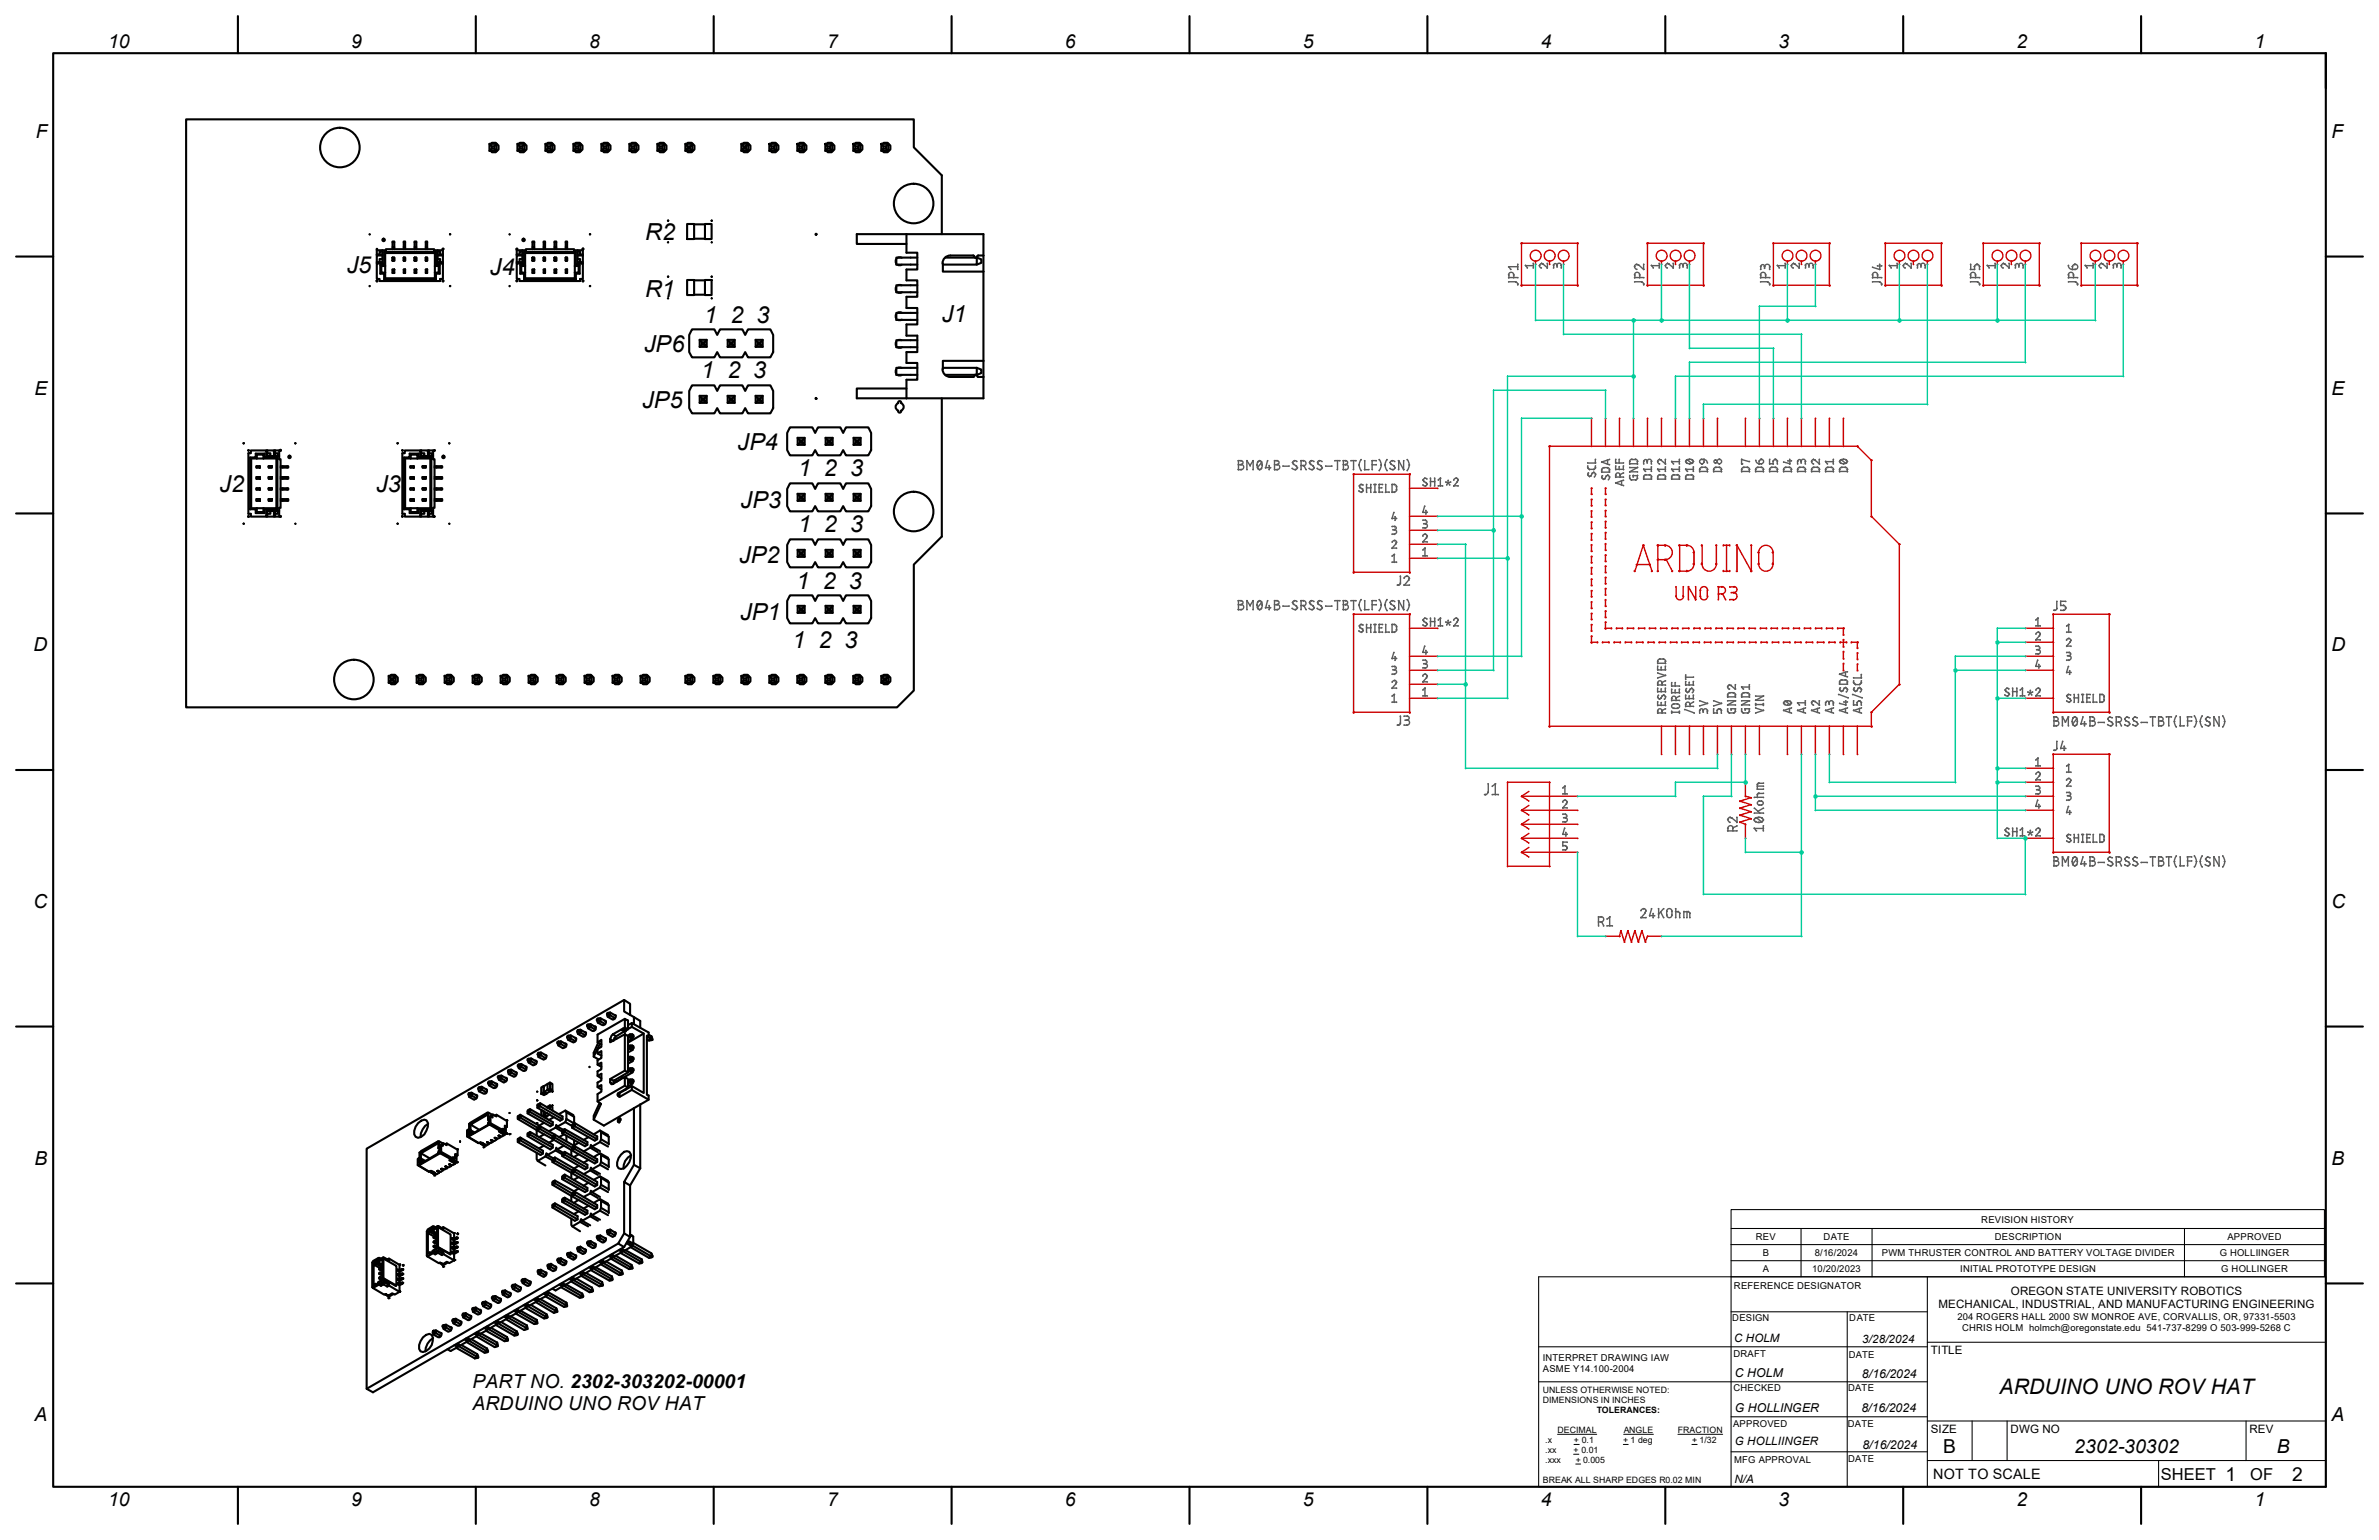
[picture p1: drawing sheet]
<svg xmlns="http://www.w3.org/2000/svg" width="432mm" height="279mm" viewBox="0 0 432 279" stroke-linecap="round" stroke-linejoin="round" font-family="sans-serif">
<defs><g id="words">
<g font-size="4.3">
<text x="117.1" y="43.6">R2</text>
<text x="62.9" y="49.6">J5</text>
<text x="88.9" y="49.8">J4</text>
<text x="117.1" y="53.9">R1</text>
<text x="127.8" y="58.6">1</text>
<text x="132.6" y="58.6">2</text>
<text x="137.3" y="58.6">3</text>
<text x="170.9" y="58.4">J1</text>
<text x="116.9" y="63.9">JP6</text>
<text x="127.3" y="68.5">1</text>
<text x="132" y="68.5">2</text>
<text x="136.7" y="68.5">3</text>
<text x="116.6" y="74">JP5</text>
<text x="133.9" y="81.7">JP4</text>
<text x="39.8" y="89.2">J2</text>
<text x="68.3" y="89.2">J3</text>
<text x="144.8" y="86.4">1</text>
<text x="149.5" y="86.4">2</text>
<text x="154.3" y="86.4">3</text>
<text x="134.4" y="92.2">JP3</text>
<text x="144.8" y="96.6">1</text>
<text x="149.5" y="96.6">2</text>
<text x="154.3" y="96.6">3</text>
<text x="134.2" y="102.2">JP2</text>
<text x="144.6" y="106.9">1</text>
<text x="149.4" y="106.9">2</text>
<text x="154.1" y="106.9">3</text>
<text x="134.4" y="112.4">JP1</text>
<text x="143.8" y="117.6">1</text>
<text x="148.6" y="117.6">2</text>
<text x="153.3" y="117.6">3</text>
</g>
<text font-size="3.9" x="362.9" y="252.9">ARDUINO UNO ROV HAT</text>
<g font-size="3.5">
<text x="19.6" y="8.6">10</text>
<text x="63.8" y="8.6">9</text>
<text x="106.9" y="8.6">8</text>
<text x="150.1" y="8.6">7</text>
<text x="193.3" y="8.6">6</text>
<text x="236.5" y="8.6">5</text>
<text x="279.7" y="8.6">4</text>
<text x="322.8" y="8.6">3</text>
<text x="366" y="8.6">2</text>
<text x="409.2" y="8.6">1</text>
<text x="6.5" y="25.1">F</text>
<text x="423.2" y="25.1">F</text>
<text x="6.3" y="71.6">E</text>
<text x="423.2" y="71.6">E</text>
<text x="6.1" y="118.2">D</text>
<text x="423.2" y="118.2">D</text>
<text x="6.1" y="164.8">C</text>
<text x="423.2" y="164.8">C</text>
<text x="6.3" y="211.3">B</text>
<text x="423.2" y="211.3">B</text>
<text x="85.8" y="251.8">PART NO. 2302-303202-00001</text>
<text x="6.3" y="257.9">A</text>
<text x="85.8" y="255.8">ARDUINO UNO ROV HAT</text>
<text x="423.2" y="257.9">A</text>
<text x="352.7" y="263.6">B</text>
<text x="376.5" y="263.5">2302-30302</text>
<text x="413.3" y="263.6">B</text>
<text x="403.9" y="268.7">1</text>
<text x="416.1" y="268.7">2</text>
<text x="19.6" y="273.3">10</text>
<text x="63.8" y="273.3">9</text>
<text x="106.9" y="273.3">8</text>
<text x="150.1" y="273.2">7</text>
<text x="193.3" y="273.3">6</text>
<text x="236.5" y="273.2">5</text>
<text x="279.7" y="273.3">4</text>
<text x="322.8" y="273.3">3</text>
<text x="366" y="273.3">2</text>
<text x="409.2" y="273.3">1</text>
</g>
<g font-size="3">
<text x="392.2" y="268.5">SHEET</text>
<text x="408.4" y="268.5">OF</text>
</g>
<text font-size="2.6" x="350.9" y="268.4">NOT TO SCALE</text>
<g font-size="2.2">
<text x="314.9" y="249.7">C HOLM</text>
<text x="337.9" y="250.1">8/16/2024</text>
<text x="314.9" y="256.2">G HOLLINGER</text>
<text x="337.9" y="256.2">8/16/2024</text>
<text x="338.1" y="262.9">8/16/2024</text>
</g>
<g font-size="2.1">
<text x="351.9" y="237.4">MECHANICAL, INDUSTRIAL, AND MANUFACTURING ENGINEERING</text>
<text x="365" y="234.9">OREGON STATE UNIVERSITY ROBOTICS</text>
<text x="314.8" y="243.5">C HOLM</text>
<text x="338" y="243.6">3/28/2024</text>
<text x="350.5" y="245.7">TITLE</text>
<text x="314.9" y="262.2">G HOLLIINGER</text>
<text x="350.5" y="260">SIZE</text>
<text x="364.9" y="260">DWG NO</text>
<text x="408.3" y="260">REV</text>
<text x="314.8" y="269">N/A</text>
</g>
<g font-size="1.7">
<text x="359.6" y="221.8">REVISION HISTORY</text>
<text x="318.7" y="225">REV</text>
<text x="320" y="227.9">B</text>
<text x="329.4" y="227.9">8/16/2024</text>
<text x="331" y="225">DATE</text>
<text x="341.6" y="227.9">PWM THRUSTER CONTROL AND BATTERY VOLTAGE DIVIDER</text>
<text x="362.1" y="225">DESCRIPTION</text>
<text x="402.9" y="227.9">G HOLLIINGER</text>
<text x="404.3" y="225">APPROVED</text>
<text x="314.7" y="233.9">REFERENCE DESIGNATOR</text>
<text x="320" y="230.8">A</text>
<text x="328.9" y="230.8">10/20/2023</text>
<text x="355.8" y="230.8">INITIAL PROTOTYPE DESIGN</text>
<text x="403.2" y="230.8">G HOLLINGER</text>
<text x="314.4" y="239.6">DESIGN</text>
<text x="335.7" y="239.6">DATE</text>
<text x="355.3" y="239.5">204 ROGERS HALL 2000 SW MONROE AVE, CORVALLIS, OR, 97331-5503</text>
<text x="356.2" y="241.5">CHRIS HOLM holmch@oregonstate.edu 541-737-8299 O 503-999-5268 C</text>
<text x="280" y="247">INTERPRET DRAWING IAW</text>
<text x="280" y="248.9">ASME Y14.100-2004</text>
<text x="314.6" y="246.1">DRAFT</text>
<text x="335.6" y="246.3">DATE</text>
<text x="314.6" y="252.4">CHECKED</text>
<text x="335.5" y="252.3">DATE</text>
<text x="314.6" y="258.9">APPROVED</text>
<text x="335.4" y="258.9">DATE</text>
<text x="314.8" y="265.4">MFG APPROVAL</text>
<text x="335.5" y="265.2">DATE</text>
</g>
<g font-size="1.6">
<text x="280" y="252.8">UNLESS OTHERWISE NOTED:</text>
<text x="280" y="254.6">DIMENSIONS IN INCHES</text>
<text x="289.8" y="256.4">TOLERANCES:</text>
<text x="280.5" y="261.8">.x</text>
<text x="280.5" y="263.6">.xx</text>
<text x="282.7" y="260">DECIMAL</text>
<text x="285.6" y="263.6">+ 0.01</text>
<text x="285.7" y="261.8">+ 0.1</text>
<text x="294.6" y="261.8">+ 1 deg</text>
<text x="294.7" y="260">ANGLE</text>
<text x="304.5" y="260">FRACTION</text>
<text x="307.1" y="261.8">+ 1/32</text>
<text x="280" y="269">BREAK ALL SHARP EDGES R0.02 MIN</text>
<text x="280.5" y="265.4">.xxx</text>
<text x="286" y="265.4">+ 0.005</text>
</g>
</g></defs>
<!-- layer: Visible Edges(ANSI-PIG) -->
<g fill="none" stroke="#000" stroke-width=".38">
<path d="M88.8 26.1h1.3v1.3h-1.3zM88.8 26.1l.4 .4M89.1 26.1l.2-.2h.7l.5 .5v.7l-.5 .5h-.7l-.2-.2M89.2 27h.5M89.7 26.5h-.5v.5l-.4 .4M90.1 26.1l-.4 .4v.5l.4 .4M93.9 26.1h1.3v1.3h-1.3zM93.9 26.1l.4 .4M94.2 26.1l.2-.2h.7l.5 .5v.7l-.5 .5h-.7l-.2-.2M94.3 27h.5M94.8 26.5h-.5v.5l-.4 .4M95.2 26.1l-.4 .4v.5l.4 .4"/>
<path d="M99 26.1h1.3v1.3h-1.3zM99 26.1l.4 .4M99.3 26.1l.1-.2h.7l.5 .5v.7l-.5 .5h-.7l-.1-.2M99.4 27h.5M99.9 26.5h-.5v.5l-.4 .4M100.3 26.1l-.4 .4v.5l.4 .4M104.1 26.1h1.2v1.3h-1.2zM104.1 26.1l.4 .4M104.3 26.1l.2-.2h.7l.5 .5v.7l-.5 .5h-.7l-.2-.2M104.5 27h.5M105 26.5h-.5v.5l-.4 .4M105.3 26.1l-.3 .4v.5l.3 .4"/>
<path d="M109.2 26.1h1.2v1.3h-1.2zM109.2 26.1l.3 .4M109.4 26.1l.2-.2h.7l.5 .5v.7l-.5 .5h-.7l-.2-.2M109.5 27h.5M110 26.5h-.5v.5l-.3 .4M110.4 26.1l-.4 .4v.5l.4 .4M114.2 26.1h1.3v1.3h-1.3zM114.2 26.1l.4 .4M114.5 26.1l.2-.2h.7l.5 .5v.7l-.5 .5h-.7l-.2-.2M114.6 27h.5M115.1 26.5h-.5v.5l-.4 .4M115.5 26.1l-.4 .4v.5l.4 .4"/>
<path d="M119.3 26.1h1.3v1.3h-1.3zM119.3 26.1l.4 .4M119.6 26.1l.2-.2h.7l.5 .5v.7l-.5 .5h-.7l-.2-.2M119.7 27h.5M120.2 26.5h-.5v.5l-.4 .4M120.6 26.1l-.4 .4v.5l.4 .4M124.4 26.1v1.3M124.7 26.1l.1-.2h.7l.5 .5v.7l-.5 .5h-.7l-.1-.2M124.8 26.5h.5v.5h-.5zM124.8 27l-.4 .4h1.3l-.4-.4M125.3 26.5l.4-.4v1.3M125.7 26.1h-1.3l.4 .4"/>
<path d="M134.6 26.1v1.3l.3-.4M134.8 26.1l.2-.2h.7l.5 .5v.7l-.5 .5h-.7l-.2-.2M134.9 26.5h.5v.5h-.5zM134.9 26.5l-.3-.4h1.2l-.4 .4M135.4 27l.4 .4h-1.2M135.8 26.1v1.3M139.6 26.1h1.3v1.3h-1.3zM139.6 26.1l.4 .4v.5l-.4 .4M139.9 26.1l.2-.2h.7l.5 .5v.7l-.5 .5h-.7l-.2-.2M140 26.5h.5M140.5 27l.4 .4M140.9 26.1l-.4 .4v.5h-.5"/>
<path d="M144.7 26.1h1.3v1.3h-1.3zM144.7 26.1l.4 .4v.5l-.4 .4M145 26.1l.2-.2h.7l.5 .5v.7l-.5 .5h-.7l-.2-.2M145.1 26.5h.5M145.6 27l.4 .4M146 26.1l-.4 .4v.5h-.5M149.8 26.1h1.3v1.3h-1.3zM149.8 26.1l.4 .4v.5l-.4 .4M150.1 26.1l.1-.2h.7l.5 .5v.7l-.5 .5h-.7l-.1-.2M150.2 26.5h.5M150.7 27l.4 .4M151.1 26.1l-.4 .4v.5h-.5"/>
<path d="M154.9 26.1h1.2v1.3h-1.2zM154.9 26.1l.4 .4v.5l-.4 .4M155.1 26.1l.2-.2h.7l.5 .5v.7l-.5 .5h-.7l-.2-.2M155.3 26.5h.5M155.8 27l.3 .4M156.1 26.1l-.3 .4v.5h-.5M160 26.1h1.2v1.3h-1.2zM160 26.1l.3 .4v.5l-.3 .4M160.2 26.1l.2-.2h.7l.5 .5v.7l-.5 .5h-.7l-.2-.2M160.3 26.5h.5M160.8 27l.4 .4M161.2 26.1l-.4 .4v.5h-.5"/>
<path d="M67.1 51.9h.1M67.1 42.5h.1M68.4 46.4v-1h1.6v-.2h8.8v.2h1.6v2.4M68.4 50.9l.1 .1M68.4 47.6v.2M68.4 47.6h1M68.4 46.2h1M68.4 45.2v.1M68.4 50.9v.1h.1M69 48.1l.2 .2M69.2 49.5l-.2 .2M69.4 45.7h-.5v.5"/>
<path d="M69.4 47h-.5v.6M69.4 46.4h-1v1.2M69.4 45.4v2.4h-1v2.8h.5v.4h11v-.4h.5v-2.8h-1v-2.4M69.7 45.7h9.4v2.4h.7v1.6h-.7v1h-9.4v-1h-.7v-1.6h.7zM69.7 48.1l.2 .2h-.7v1.2h.7l-.2 .2M69.7 45.7l.2 .2M69.9 45.9v4.6M69.9 45.9h9M69.9 50.5h9M69.9 50.5l-.2 .2M71.2 46.7h.4v.6h-.4zM71.2 48.9h.4v.6h-.4z"/>
<path d="M71.2 48.9l.1 .6h.2v-.5h-.2M71.2 45.2v-.4h.4v.4M71.2 44.8v-1h.4v1M71.3 49.5h-.1M71.5 49.5h.1M71.6 48.9l-.1 .1M73.3 46.7h.2v.6h-.2zM73.3 48.9h.2v.6h-.2zM73.3 48.9v.6h.2v-.5h-.2M73.3 45.2v-.4h.2v.4M73.3 44.8v-1h.2v1M73.3 49.5h.1"/>
<path d="M73.5 49.5h.1M73.5 48.9v.1M75.2 46.7h.4v.6h-.4zM75.2 48.9h.4v.6h-.4zM75.2 48.9l.1 .6h.2v-.5h-.2M75.2 45.2v-.4h.4v.4M75.2 44.8v-1h.4v1M75.3 49.5h-.1M75.5 49.5h.1M75.6 48.9l-.1 .1M77.3 46.7h.2v.6h-.2zM77.3 48.9h.2v.6h-.2z"/>
<path d="M77.3 48.9v.6h.2v-.5h-.2M77.3 45.2v-.4h.2v.4M77.3 44.8v-1h.2v1M77.3 49.5h.1M77.5 49.5h.1M77.5 48.9v.1M78.9 45.9v4.6M78.9 50.5l.2 .2M79.1 48.1l-.2 .2h.7v1.2h-.7l.2 .2M79.1 45.7l-.2 .2M79.4 45.7h.5v.5M79.4 47h.5v.6"/>
<path d="M79.4 46.4h1M79.4 47.6h1M79.4 46.2h1M79.6 49.5l.2 .2M79.8 48.1l-.2 .2M80.4 50.9l-.1 .1M80.4 45.2v.1M80.4 50.9l.1 .1h-.2M80.5 45.2h-.1M80.5 45.2l-.1-.1v.1M81.7 42.5h.1M81.7 51.9h.1"/>
<path d="M92.5 51.9h.1M92.5 42.5h.1M93.7 45.2l.1-.1 .1 .1M93.8 50.9l.1 .1M93.8 46.4v-1h1.6v-.2h8.8v.2h1.6v2.4M93.8 45.2v.1M93.8 47.6v.2M93.8 47.6h1M93.8 46.2h1M93.8 45.2h.1M93.8 50.9l-.1 .1 .1 .1M94.4 48.1l.2 .2"/>
<path d="M94.6 49.5l-.2 .2M94.8 45.7h-.5v.5M94.8 47h-.5v.6M94.8 46.4h-1v1.2M94.8 45.4v2.4h-1v2.8h.5v.4h11v-.4h.5v-2.8h-1v-2.4M95.1 45.7h9.4v2.4h.7v1.6h-.7v1h-9.4v-1h-.7v-1.6h.7zM95.1 48.1l.2 .2h-.7v1.2h.7l-.2 .2M95.1 45.7l.2 .2M95.3 45.9v4.6M95.3 45.9h9M95.3 50.5h9M95.3 50.5l-.2 .2"/>
<path d="M96.6 46.7h.4v.6h-.4zM96.6 48.9h.4v.6h-.4zM96.6 48.9l.1 .6h.2v-.5h-.2M96.6 45.2v-.4h.4v.4M96.6 44.8v-1h.4v1M96.7 49.5h-.1M96.9 49.5h.1M97 48.9l-.1 .1M98.7 46.7h.2v.6h-.2zM98.7 48.9h.2v.6h-.2zM98.7 48.9v.6h.2v-.5h-.2M98.7 45.2v-.4h.2v.4"/>
<path d="M98.7 44.8v-1h.2v1M98.7 49.5h.1M98.9 49.5h.1M98.9 48.9v.1M100.6 46.7h.4v.6h-.4zM100.6 48.9h.4v.6h-.4zM100.6 48.9l.1 .6h.2v-.5h-.2M100.6 45.2v-.4h.4v.4M100.6 44.8v-1h.4v1M100.7 49.5h-.1M100.9 49.5h.1M101 48.9l-.1 .1"/>
<path d="M102.7 46.7h.2v.6h-.2zM102.7 48.9h.2v.6h-.2zM102.7 48.9v.6h.2v-.5h-.2M102.7 45.2v-.4h.2v.4M102.7 44.8v-1h.2v1M102.7 49.5h.1M102.9 49.5h.1M102.9 48.9v.1M104.3 45.9v4.6M104.3 50.5l.2 .2M104.5 48.1l-.2 .2h.7v1.2h-.7l.2 .2M104.5 45.7l-.2 .2"/>
<path d="M104.8 45.7h.5v.5M104.8 47h.5v.6M104.8 46.4h1M104.8 47.6h1M104.8 46.2h1M105 49.5l.2 .2M105.2 48.1l-.2 .2M105.8 50.9l-.1 .1M105.8 45.3l.1-.1-.1-.1v.2M105.8 50.9l.1 .1h-.2M107.1 42.5h.1M107.1 51.9h.1"/>
<path d="M121.3 54.1h.1M121.3 50.2h.1M121.3 40.1h.1M121.3 43.9v.1M124.7 50.8h1.3v2.7h-1.3zM124.7 40.6h1.3v2.8h-1.3zM125.6 59.8h4.1l.5 1 .5-1h4l.6 1 .5-1h4l.5 1v3.1l-.5 .9h-4l-.5-.9-.6 .9h-4l-.5-.9-.5 .9h-4.1l-.5-.9v-3.1zM126 50.9h2M126 53.5h2M126 43.3h2M126 40.7h2M128 50.8h1.2v2.7h-1.2z"/>
<path d="M128 40.6h1.2v2.8h-1.2zM129.2 50.2h.1M129.2 40.1h.1M129.2 43.9v.1M129.2 54.1h.1M148.2 42.5l-.2-.1 .1 .2M148.2 42.5l-.1 .1M162.7 52l-.1 .6 .1 .2M162.7 57l-.1 .5 .1 .3M162.7 47l-.1 .5 .1 .3M162.9 53l.5 .1 .3-.1M162.9 58l.5 .1 .3-.1"/>
<path d="M162.9 48l.5 .1 .3-.1M162.9 46.8l.3-.1 .5 .1M162.9 56.7h.8M163 51.8h.6M164.5 42.5v3.3h2v3.1h-2v2h2v2.9h-2v2.1h2v3h-2v2h2v3h-2v1.9h2v3.1h-2v3.4M164.5 44.3h-9v-1.8h23v29.8h-23v-1.8h9M166.5 46.7h-3.8v1.3h3.8M166.5 56.8h-3.8v1.2h3.8M166.5 51.8h-3.8v1.2h3.8M170.9 42.5v-10.7l-5-5.1v-5h-132.1v106.6h129l3.1-3v-22.9l5-5.1v-25M171.1 47.8v1.5h7.4M171.6 46.7h5.4"/>
<path d="M176.6 46.4l.4 .4 .3-.1M176.7 46.4h-4.2a1.43 1.43 0 0 0-1.4 1.4M177.2 46.7h.1M177.3 46.7v1.3h-6.2M177.3 46.7l.8 .4v.6l-.8 .3M177.4 46.5l-.1 .2M178.5 46.4h-.9l-.2 .1M125.6 69.9h4.1l.5 1 .5-1h4l.6 1 .5-1h4l.5 1v3.1l-.5 1h-4l-.5-1-.6 1h-4l-.5-1-.5 1h-4.1l-.5-1v-3.1zM127 61.7h1.3v1.2h-1.3M127 71.8h1.3v1.3h-1.3M127 61.7v1.2M127 71.8v1.3"/>
<path d="M127 61.7l.4 .4M127 71.8l.4 .5M127.4 62.1h.5v.4h-.5zM127.4 72.3h.5v.4h-.5zM127.4 62.5l-.4 .4M127.4 72.7l-.4 .4M127.9 62.5l.4 .4M127.9 72.7l.4 .4M128.3 61.7l-.4 .4M128.3 71.8l-.4 .5M132.1 61.7h1.2v1.2h-1.2M132.1 71.8h1.2v1.3h-1.2"/>
<path d="M132.1 61.7v1.2M132.1 71.8v1.3M132.1 61.7l.4 .4M132.1 71.8l.4 .5M132.5 62.1h.5v.4h-.5zM132.5 72.3h.5v.4h-.5zM132.5 62.5l-.4 .4M132.5 72.7l-.4 .4M133 62.5l.3 .4M133 72.7l.3 .4M133.3 61.7l-.3 .4M133.3 71.8l-.3 .5"/>
<path d="M137.2 61.7h1.2v1.2h-1.2M137.2 71.8h1.2v1.3h-1.2M137.2 61.7v1.2M137.2 71.8v1.3M137.2 61.7l.3 .4M137.2 71.8l.3 .5M137.5 62.1h.5v.4h-.5zM137.5 72.3h.5v.4h-.5zM137.5 62.5l-.3 .4M137.5 72.7l-.3 .4M138 72.7l.4 .4M138 62.5l.4 .4"/>
<path d="M138.4 61.7l-.4 .4M138.4 71.8l-.4 .5M143.4 77.5h4l.6 1 .5-1h4l.5 1 .5-1h4.1l.5 1v3.2l-.5 .9h-4.1l-.5-.9-.5 .9h-4l-.5-.9-.6 .9h-4l-.5-.9v-3.2zM144.8 79.4h1.2v1.3h-1.2M144.8 79.4v1.3M144.8 79.4l.4 .5M145.2 79.9h.5v.4h-.5zM146 79.4l-.3 .5M148.1 72.2l-.1 .2 .2-.1M148.1 72.3h.1M149.9 79.4h1.2v1.3h-1.2M149.9 79.4v1.3"/>
<path d="M149.9 79.4l.3 .5M150.2 79.9h.5v.4h-.5zM151.1 79.4l-.4 .5M154.9 79.4h1.3v1.3h-1.3M154.9 79.4v1.3M154.9 79.4l.4 .5M155.3 79.9h.5v.4h-.5zM156.2 79.4l-.4 .5M162.7 62l-.1 .5 .1 .3M162.7 67l-.1 .5 .1 .3M162.9 63l.5 .1 .3-.1M162.9 68l.3 .1 .5-.1"/>
<path d="M162.9 66.8h.7M163 73.1a.29 .29 0 0 1 .3-.3 .29 .29 0 0 1 .3 .3M163 74.5a.29 .29 0 0 0 .3 .4 .29 .29 0 0 0 .3-.4M163.1 73.1a.73 .73 0 0 0-.5 .7 .73 .73 0 0 0 .5 .7M163.5 73.1a.73 .73 0 0 1 .5 .7 .73 .73 0 0 1-.5 .7M163.6 61.7h-.6M166.5 66.7h-3.8v1.3h3.8M166.5 61.7h-3.8v1.3h3.8M171.1 67a1.43 1.43 0 0 0 1.4 1.4h4.2M171.1 66.7h6.2M171.6 68h5.4M176.8 68.3l-.2 .1"/>
<path d="M177.3 66.7l-.1 1.3M177.3 66.7l.8 .4v.6l-.8 .3M177.3 68.1l.1 .2M177.3 68.1l-.3-.1-.2 .3M177.4 68.3l.2 .1h.9M178.5 65.5h-7.4v1.5M44.2 95h.1M44.2 80.5h.1M45 93.7l.1 .1 .1-.1M45.1 93.7h.1M45.1 81.7v.1M45.1 81.7h.1"/>
<path d="M45.4 83h1v-.7h1.6v.7h2.4v9.4h-2.4v.7h-1.6v-.7h-1zM45.4 83l.2 .2M45.6 92.2h4.6M45.6 83.2h4.6M45.6 83.2v9M45.6 92.2l-.2 .2M46.4 92.4l.2-.2v.7h1.2v-.7l.2 .2M46.4 83l.2 .2v-.7h1.2v.7l.2-.2M46.4 82.3l.2 .2M46.5 90.6h.7v.3h-.7zM46.5 88.6h.7v.2h-.7zM46.5 86.6h.7v.3h-.7z"/>
<path d="M46.5 84.6h.7v.2h-.7zM46.5 90.6h.1M46.5 88.6h.1M46.5 86.6h.1M46.5 84.6h.1M46.6 90.8l-.1 .1M46.6 92.9l-.2 .2M46.6 88.8h-.1M46.6 86.8l-.1 .1M46.6 84.8h-.1M47.1 90.8l.1 .1M47.1 88.8h.1"/>
<path d="M47.1 86.8l.1 .1M47.1 84.8h.1M47.2 90.6h-.6v.2h.5v-.2M47.2 88.6h-.6v.2h.5v-.2M47.2 86.6h-.6v.2h.5v-.2M47.2 84.6h-.6v.2h.5v-.2M47.8 92.9l.2 .2M48 82.3l-.2 .2M48.3 81.7h.2M48.5 82.2h.6v.5M48.5 81.7h1.2v1M48.5 81.7v1"/>
<path d="M48.5 92.7v1M48.8 90.6h.5v.3h-.5zM48.8 88.6h.5v.2h-.5zM48.8 84.6h.5v.2h-.5zM48.8 86.6h.5v.3h-.5zM49.1 92.7v.5h-.6M49.7 81.7h1v1.6h.2v8.8h-.2v1.6h-2.4M49.7 92.7v1M49.9 82.2h.5v.5M49.9 81.7v1M49.9 92.7v1M50.2 83.2v9"/>
<path d="M50.2 92.2l.2 .2M50.4 83l-.2 .2M50.4 92.7v.5h-.5M50.7 82.7h-2.4v-1h-2.8v.5h-.4v11h.4v.5h2.8v-1h2.4M50.8 81.7l.2-.1v.2l-.1-.1M50.9 93.7h.1M50.9 93.6l.1 .1-.1 .1M50.9 90.6h.4v.3h-.4M50.9 88.6h.4v.2h-.4M50.9 86.6h.4v.3h-.4M50.9 84.6h.4v.2h-.4M51.3 90.6h1v.3h-1"/>
<path d="M51.3 88.6h1v.2h-1M51.3 86.6h1v.3h-1M51.3 84.6h1v.2h-1M53.6 80.5h.1M53.6 95h.1M72.2 80.4h.1M72.2 95h.1M73 93.7h.1M73.1 93.6l-.1 .1M73.1 81.7h.1M73.1 81.7l-.1 .1M73.3 83h1.1v-.7h1.5v.7h2.4v9.4h-2.4v.7h-1.5v-.7h-1.1z"/>
<path d="M73.3 83l.2 .2M73.5 92.2h4.6M73.5 83.2h4.6M73.5 83.2v9M73.5 92.2l-.2 .2M74.4 92.4l.1-.2v.7h1.3v-.7l.1 .2M74.4 83l.1 .2v-.7h1.3v.7l.1-.2M74.4 82.3l.1 .2M74.5 90.6h.6v.3h-.6zM74.5 88.6h.6v.2h-.6zM74.5 86.6h.6v.3h-.6zM74.5 84.6h.6v.2h-.6z"/>
<path d="M74.5 90.6h.1M74.5 88.6h.1M74.5 86.6h.1M74.5 84.6h.1M74.5 90.8v.1M74.5 92.9l-.1 .2M74.5 88.8h.1M74.5 86.8v.1M74.5 84.8h.1M75.1 90.8v.1M75.1 88.8h.1M75.1 86.8v.1"/>
<path d="M75.1 84.8h.1M75.1 90.6h-.6v.2h.6v-.2M75.1 88.6h-.6v.2h.6v-.2M75.1 86.6h-.6v.2h.6v-.2M75.1 84.6h-.6v.2h.6v-.2M75.8 92.9l.1 .2M75.9 82.3l-.1 .2M76.3 81.7h.2M76.5 82.2h.5v.5M76.5 81.7h1.2v1M76.5 81.7v1M76.5 92.7v1"/>
<path d="M76.7 90.6h.6v.3h-.6zM76.7 88.6h.6v.2h-.6zM76.7 84.6h.6v.2h-.6zM76.7 86.6h.6v.3h-.6zM77 92.7v.5h-.5M77.7 81.7h.9v1.6h.3v8.8h-.3v1.6h-2.3M77.7 92.7v1M77.9 82.2h.5v.5M77.9 81.7v1M77.9 92.7v1M78.1 83.2v9M78.1 92.2l.2 .2"/>
<path d="M78.3 83l-.2 .2M78.4 92.7v.5h-.5M78.6 82.7h-2.3v-1h-2.8v.5h-.5v11h.5v.5h2.8v-1h2.3M78.7 93.7l.1 .1M78.8 81.7h.1M78.8 81.7l.1 .1M78.8 93.7h.1M78.9 90.6h.3v.3h-.3M78.9 88.6h.3v.2h-.3M78.9 86.6h.3v.3h-.3M78.9 84.6h.3v.2h-.3M78.9 81.7l-.1 .1"/>
<path d="M79.2 90.6h1.1v.3h-1.1M79.2 88.6h1.1v.2h-1.1M79.2 86.6h1.1v.3h-1.1M79.2 84.6h1.1v.2h-1.1M81.6 80.5h-.1M81.6 95h-.1M143.4 87.7h4l.6 1 .5-1h4l.5 1 .5-1h4.1l.5 1v3.1l-.5 1h-4.1l-.5-1-.5 1h-4l-.5-1-.6 1h-4l-.5-1v-3.1zM143.4 97.9h4l.6 1 .5-1h4l.5 1 .5-1h4.1l.5 1v3.1l-.5 .9h-4.1l-.5-.9-.5 .9h-4l-.5-.9-.6 .9h-4l-.5-.9v-3.1zM144.8 89.6h1.2v1.3h-1.2M144.8 99.8h1.2v1.2h-1.2M144.8 89.6v1.3M144.8 99.8v1.2"/>
<path d="M144.8 89.6l.4 .4M144.8 99.8l.4 .4M145.2 90h.5v.5h-.5zM145.2 80.3l-.4 .4M145.2 90.5l-.4 .4M145.7 80.3l.3 .4M145.7 90.5l.3 .4M146 89.6l-.3 .4M146 99.8l-.3 .4M149.9 89.6h1.2v1.3h-1.2M149.9 99.8h1.2v1.2h-1.2M149.9 89.6v1.3"/>
<path d="M149.9 99.8v1.2M149.9 89.6l.3 .4M149.9 99.8l.3 .4M150.2 90h.5v.5h-.5zM150.2 80.3l-.3 .4M150.2 90.5l-.3 .4M150.7 80.3l.4 .4M150.7 90.5l.4 .4M151.1 89.6l-.4 .4M151.1 99.8l-.4 .4M154.9 89.6h1.3v1.3h-1.3M154.9 99.8h1.3v1.2h-1.3"/>
<path d="M154.9 89.6v1.3M154.9 99.8v1.2M154.9 89.6l.4 .4M154.9 99.8l.4 .4M155.3 90h.5v.5h-.5zM155.3 80.3l-.4 .4M155.3 90.5l-.4 .4M155.8 90.5l.4 .4M155.8 80.3l.4 .4M156.2 89.6l-.4 .4M156.2 99.8l-.4 .4M143.4 108h4l.6 1 .5-1h4l.5 1 .5-1h4.1l.5 1v3.1l-.5 1h-4.1l-.5-1-.5 1h-4l-.5-1-.6 1h-4l-.5-1v-3.1z"/>
<path d="M144.8 109.9h1.2v1.3h-1.2M144.8 109.9v1.3M144.8 109.9l.4 .5M145.2 100.2h.5v.4h-.5zM145.2 110.4h.5v.4h-.5zM145.2 100.6l-.4 .4M145.2 110.8l-.4 .4M145.7 100.6l.3 .4M145.7 110.8l.3 .4M146 109.9l-.3 .5M149.9 109.9h1.2v1.3h-1.2M149.9 109.9v1.3"/>
<path d="M149.9 109.9l.3 .5M150.2 100.2h.5v.4h-.5zM150.2 110.4h.5v.4h-.5zM150.2 100.6l-.3 .4M150.2 110.8l-.3 .4M150.7 100.6l.4 .4M150.7 110.8l.4 .4M151.1 109.9l-.4 .5M154.9 109.9h1.3v1.3h-1.3M154.9 109.9v1.3M154.9 109.9l.4 .5M155.3 100.2h.5v.4h-.5z"/>
<path d="M155.3 110.4h.5v.4h-.5zM155.3 100.6l-.4 .4M155.3 110.8l-.4 .4M155.8 110.8l.4 .4M155.8 100.6l.4 .4M156.2 109.9l-.4 .5M70.5 122.6v1.3l.4-.4M70.8 122.6l.2-.2h.7l.5 .5v.7l-.5 .5h-.7l-.2-.2M70.9 123.1h.5v.4h-.5zM70.9 123.1l-.4-.5h1.3l-.4 .5M71.4 123.5l.4 .4h-1.3M71.8 122.6v1.3"/>
<path d="M75.6 122.6h1.3v1.3h-1.3zM75.6 122.6l.4 .5v.4l-.4 .4M75.9 122.6l.2-.2h.7l.5 .5v.7l-.5 .5h-.7l-.2-.2M76 123.1h.5M76.5 123.5l.4 .4M76.9 122.6l-.4 .5v.4h-.5M80.7 122.6h1.3v1.3h-1.3zM80.7 122.6l.4 .5v.4l-.4 .4M81 122.6l.2-.2h.7l.5 .5v.7l-.5 .5h-.7l-.2-.2M81.1 123.1h.5M81.6 123.5l.4 .4M82 122.6l-.4 .5v.4h-.5"/>
<path d="M85.8 122.6h1.3v1.3h-1.3zM85.8 122.6l.4 .5v.4l-.4 .4M86 122.6l.2-.2h.7l.5 .5v.7l-.5 .5h-.7l-.2-.2M86.2 123.1h.5M86.7 123.5l.4 .4M87.1 122.6l-.4 .5v.4h-.5M90.9 122.6h1.2v1.3h-1.2zM90.9 122.6l.3 .5v.4l-.3 .4M91.1 122.6l.2-.2h.7l.5 .5v.7l-.5 .5h-.7l-.2-.2M91.2 123.1h.6M91.8 123.5l.3 .4M92.1 122.6l-.3 .5v.4h-.6"/>
<path d="M95.9 122.6h1.3v1.3h-1.3zM95.9 122.6l.4 .5v.4l-.4 .4M96.2 122.6l.2-.2h.7l.5 .5v.7l-.5 .5h-.7l-.2-.2M96.3 123.1h.5M96.8 123.5l.4 .4M97.2 122.6l-.4 .5v.4h-.5M101 122.6h1.3v1.3h-1.3zM101 122.6l.4 .5v.4l-.4 .4M101.3 122.6l.2-.2h.7l.5 .5v.7l-.5 .5h-.7l-.2-.2M101.4 123.1h.5M101.9 123.5l.4 .4M102.3 122.6l-.4 .5v.4h-.5"/>
<path d="M106.1 122.6h1.3v1.3h-1.3zM106.1 122.6l.4 .5v.4l-.4 .4M106.4 122.6l.2-.2h.7l.5 .5v.7l-.5 .5h-.7l-.2-.2M106.5 123.1h.5M107 123.5l.4 .4M107.4 122.6l-.4 .5v.4h-.5M111.2 122.6h1.3v1.3h-1.3zM111.2 122.6l.4 .5v.4l-.4 .4M111.4 122.6l.2-.2h.7l.5 .5v.7l-.5 .5h-.7l-.2-.2M111.6 123.1h.5M112.1 123.5l.4 .4M112.5 122.6l-.4 .5v.4h-.5"/>
<path d="M116.3 122.6h1.2v1.3h-1.2zM116.3 122.6l.3 .5v.4l-.3 .4M116.5 122.6l.2-.2h.7l.5 .5v.7l-.5 .5h-.7l-.2-.2M116.6 123.1h.6M117.2 123.5l.3 .4M117.5 122.6l-.3 .5v.4h-.6M124.4 122.6h1.3v1.3h-1.3zM124.4 122.6l.4 .5M124.7 122.6l.1-.2h.7l.5 .5v.7l-.5 .5h-.7l-.1-.2M124.8 123.5h.5M125.3 123.1h-.5v.4l-.4 .4M125.7 122.6l-.4 .5v.4l.4 .4"/>
<path d="M129.5 122.6h1.2v1.3h-1.2zM129.5 122.6l.4 .5M129.7 122.6l.2-.2h.7l.5 .5v.7l-.5 .5h-.7l-.2-.2M129.9 123.5h.5M130.4 123.1h-.5v.4l-.4 .4M130.7 122.6l-.3 .5v.4l.3 .4M134.6 122.6h1.2v1.3h-1.2zM134.6 122.6l.3 .5M134.8 122.6l.2-.2h.7l.5 .5v.7l-.5 .5h-.7l-.2-.2M134.9 123.5h.5M135.4 123.1h-.5v.4l-.3 .4M135.8 122.6l-.4 .5v.4l.4 .4"/>
<path d="M139.6 122.6h1.3v1.3h-1.3zM139.6 122.6l.4 .5M139.9 122.6l.2-.2h.7l.5 .5v.7l-.5 .5h-.7l-.2-.2M140 123.5h.5M140.5 123.1h-.5v.4l-.4 .4M140.9 122.6l-.4 .5v.4l.4 .4M144.7 122.6h1.3v1.3h-1.3zM144.7 122.6l.4 .5M145 122.6l.2-.2h.7l.5 .5v.7l-.5 .5h-.7l-.2-.2M145.1 123.5h.5M145.6 123.1h-.5v.4l-.4 .4M146 122.6l-.4 .5v.4l.4 .4"/>
<path d="M149.8 122.6h1.3v1.3h-1.3zM149.8 122.6l.4 .5M150.1 122.6l.1-.2h.7l.5 .5v.7l-.5 .5h-.7l-.1-.2M150.2 123.5h.5M150.7 123.1h-.5v.4l-.4 .4M151.1 122.6l-.4 .5v.4l.4 .4M154.9 122.6h1.2v1.3h-1.2zM154.9 122.6l.4 .5M155.1 122.6l.2-.2h.7l.5 .5v.7l-.5 .5h-.7l-.2-.2M155.3 123.5h.5M155.8 123.1h-.5v.4l-.4 .4M156.1 122.6l-.3 .5v.4l.3 .4"/>
<path d="M160 122.6v1.3M160.2 122.6l.2-.2h.7l.5 .5v.7l-.5 .5h-.7l-.2-.2M160.3 123.1h.5v.4h-.5zM160.3 123.5l-.3 .4h1.2l-.4-.4M160.8 123.1l.4-.5v1.3M161.2 122.6h-1.2l.3 .5M85.2 198.3l-.2 .1 .2 .6M85.2 198.5l-.2 .1M85.6 198.2l-.4 .1v.2l.4 .3v-.6l1 .6M86.4 198.7l.2 .1v.2l-.2 .3-.3 .2M86.5 199.3l-.9-.5-.4 .2 .8 .5M87 197.2l-.2 .2 .1 .6"/>
<path d="M87 197.4l-.2 .1M87.4 197.2h-.4v.2l.4 .3v-.5l1 .5M88.2 197.6l.2 .1v.3l-.1 .3-.4 .1M88.3 198.2l-.9-.5-.5 .3 .9 .4M88.8 196.2l-.2 .1 .2 .6M88.8 196.4l-.2 .1M89.2 196.2h-.4v.2l.4 .3v-.5l1 .5M90 196.6l.2 .1v.3l-.2 .3-.3 .1M90.1 197.2l-.9-.5-.4 .2 .8 .5M90.6 195.2l-.2 .1 .2 .6M90.6 195.4l-.2 .1M91 195.1l-.4 .1v.2l.4 .2v-.5l1 .6"/>
<path d="M91.8 195.6h.2a.57 .57 0 0 1-.5 .7M91.9 196.2l-.9-.6-.4 .3 .8 .5M92.3 194.1l-.1 .1 .1 .7M92.3 194.3l-.1 .1M92.8 194.1h-.5v.2l.5 .3v-.5l1 .5M93.6 194.5l.2 .1v.3l-.2 .3-.3 .1M93.7 195.1l-.9-.5-.5 .3 .9 .4M94.2 193.1l-.2 .1 .2 .6M94.2 193.3l-.2 .1M94.6 193l-.4 .1v.2l.4 .2v-.5l1 .6M95.4 193.5h.2v.4l-.2 .3h-.3M95.5 194.1l-.9-.6-.4 .3 .8 .5"/>
<path d="M95.9 192.1l-.1 .1 .1 .6M95.9 192.3h-.1M96.4 192l-.5 .1v.2l.5 .2v-.5l1 .6M97.2 192.5h.2a.57 .57 0 0 1-.5 .7M97.3 193l-.9-.5-.5 .3 .9 .5M97.5 198.1h.1M97.5 199.6h.1M97.7 191l-.1 .3zM97.7 191.2l.5 .3-.5 .3-.1-.5M97.7 191.8l.9 .4M98.2 190.9l-.5 .1M98.2 198.4l.5-.2 .5 .2-.5 .3z"/>
<path d="M98.7 197l-.5 .3v1.1M99 191.4l.2 .1v.3l-.2 .3-.3 .1M99.2 191.5l-1-.6v.6l.9 .5M99.2 198.4h.1M99.4 197.7l-.7 .5 .4 .2 .7-.4M99.4 196.7l-.7 .4v1.1v-1.1M99.4 197.7l.4-.2 .5 .3-.4 .3zM99.8 197.5v-1.1l.5 .3v1.1M99.8 196.4l-.4 .3v1M100.3 198v.1M100.3 198.1h.1M101.2 189.2l.1 .5 .9 .5"/>
<path d="M101.3 189v.2h-.1v-.2l.6-.1 1 .6M101.3 189.2l.5 .2-.5 .3M101.8 188.9v.5l.9 .5M102.6 189.4h.2a.57 .57 0 0 1-.5 .7M103.1 188.1l.5 .3-.5 .3 .9 .4M103.1 187.9l-.2 .1 .2 .7M103.6 187.8l-.5 .1v.2l-.2 .1M104.4 188.3l.2 .1v.3l-.2 .3-.3 .1M104.6 188.4l-1-.6v.6l.9 .5M104.9 187.1l.4 .2-.4 .3 .9 .5M104.9 186.9l-.1 .1 .1 .6M105.3 186.8l-.4 .1-.1 .3"/>
<path d="M106.2 187.3h.2v.3l-.2 .4h-.3M106.4 187.4l-1.1-.6v.5l.9 .5M106.7 186.1l.5 .2-.5 .3 .9 .5M106.7 185.9h-.1l.1 .7M107 193.5h.1M107.2 185.8l-.5 .1v.2h-.1M107.9 186.2h.1a.55 .55 0 0 1-.2 .9l-.1-.1M108.1 186.4l-.9-.6v.5l.9 .5M108.5 195.2l.7-.4v1.2l-.7 .4v.8l.7 .5M108.5 193.2l.7-.4v1.2l-.7 .4v.8l.7 .4M108.5 191.1l.7-.4v1.3l-.7 .3v.9l.7 .3M108.5 189.1l.7-.4v1.2l-.7 .4v.8l.7 .4"/>
<path d="M108.5 197.2l.7-.4v1.3l-.7 .4v1.3l.6 .5-1.3 2.8 1.8 1.1 8.1-4.7v-.7l-.3-.2v-10.7l.3 .2v-.8l-3-1.7v.7l2.1 1.2v10.8l-2.1-1.3v.7l3 1.8M108.5 185l.5 .3-.5 .2 .8 .5M108.5 184.8l-.2 .1 .2 .6M108.6 189.2l-.8 1.8v.7M108.9 189.4l-1.1 2.3 .8 .5M109 184.7l-.5 .1v.2l-.2 .1M109.7 185.2l.3 .1v.2l-.2 .4-.3 .1M110 185.3l-1-.6v.6l.9 .5M110.3 184l.4 .2-.4 .3 .9 .5M110.3 183.8l-.1 .1 .1 .6M110.7 183.7v.5l.9 .5M110.7 183.7l-.4 .1-.1 .3"/>
<path d="M110.7 195.8l.7 .3M110.7 183.7l1.1 .6M111.6 184.1l.2 .1v.3l-.2 .3-.3 .1M111.6 188.3l.3 .2M112.5 198.3v.7M112.8 195.7l-.8 .5-.5-.2M112.8 186.9l-.1-.1-1.4 .8a1.79 1.79 0 0 0-.6 1.5l2.7-1.5M113 195.5l.1 .1M113.3 181.4v2.1l2.9 1.7v1.2M113.3 187.1l-1.5 .9-.3 .3-.1 .5M113.4 195.4l.6 .4v1.6l-.6-.4zM113.4 184.8l.6 .4v1.6l-.6-.4z"/>
<path d="M113.4 187.6l.6 .4v6.6l-.6-.4zM113.4 184.8l-4.9 2.9v1.4l.7 .4M113.4 195.4l-.4 .1M113.4 194.2l-2.7 1.6v.5l.3 .4h.3l1.7-1.2M113.4 186.4l-.6 .5M113.4 197l-4.9 2.8M113.5 195.3v.2M113.5 197.6v.1M113.9 187.9l.5-.3v.6l.3-.2M114 197.4l-1.7 .9-.2 .4 .4 .3 2.2-1.3M114 186.8l-.6 .4-.6-.3M114 194.6l-2.6 1.5v.5"/>
<path d="M114 196.6l.4-.3 .4 .3-.8 .5M114 196l.4-.2v.5l.3-.2M114 188.4l.4-.2 .4 .2-.8 .5M114 194.5l.4-.2 .4 .3-1.8 1M114 194l.4-.2v.5l.3-.2M114 192.5l.4-.2 .4 .2-.8 .5M114 192l.4-.3v.6l.3-.3M114 190.4l.4-.2 .4 .3-.8 .4M114 189.9l.4-.2v.5l.3-.2M114.4 184.1v-2l-1.1-.7-46.8 27v43.6l1.2 .6 45.6-26.3-1.1-.7 1.1-1.8M114.4 195.8h.3M114.4 187.6h.3"/>
<path d="M114.4 193.8h.3M114.4 191.7l.3 .1M114.4 189.7h.3M114.7 197l-2.3 1.2M114.7 185.6l-.7 .4M114.7 186.3l-.7 .4M114.7 195.8l.3 .2v.2l-.3-.1zM114.7 187.6l.3 .2v.3l-.3-.1zM114.7 193.8l.3 .1v.3l-.3-.1zM114.7 191.8l.3 .1v.3l-.3-.2zM114.7 189.7l.3 .2v.2l-.3-.1zM115 196.2l-.2 .4"/>
<path d="M115 188.1l-.2 .3M115 194.2l-.2 .4M115 192.2l-.2 .3M115 190.1l-.2 .4M115.1 184.5v1.3M116.8 187.5l-2.8 1.7M117.4 188.6l.4 .2 .4-.3 .2 .2-.6 .1M117.7 188.1l-.3 .1M117.7 187.7l.5 .3M118.2 188v.5l-.7-.3M118.2 188l.2 .7M75.8 211.4l2.1 1.1"/>
<path d="M75.9 203.8l.6-.5 .5-.2 .4 .2a2.14 2.14 0 0 1-.4 2.5l-.5 .4-.6 .2-.5-.2a1.97 1.97 0 0 1 .5-2.4zM76 211.5l3.9-2.3 2 1.1-.4 .2 1.1 .6a.87 .87 0 0 1-1.1 .2l.4 .3a.88 .88 0 0 1-1.1 0l.4 .4-.5 .2-.6-.1 .3 .1v.1l-.4 .3-.6-.1 .3 .3-.5 .2-1-.6-.3 .2zM76.3 209.2l3.3-2v1l.2-.2v.7l-.2 .2v.3l-3.3 2v-.4l-.3 .1v-.7l.3-.1zM76.3 209.2h.1v1l.8 .4M76.3 210.1l.1 .1h-.4M76.4 210.7l-.1 .1M76.8 210.9l-.4-.2v.4M77 210.8l-.9-.5v.5M77.7 203.9a2.81 2.81 0 0 0-1.4 2.4M78.1 212.5h.1M78.2 212.5l.2 .2M78.2 212.6v.1h.3"/>
<path d="M78.3 212.5h.1M78.5 212.6l-.3 .1M78.5 212.6l.3 .2-.2 .1-.2-.2M78.7 212.9v.1l.2-.1 .2 .1M78.9 212.8v.1M79.1 213l-.2 .1-.2-.1M79.4 212.5l.1-.1 .3 .2-.1 .1zM79.5 207.1h.1M79.6 207.4l-3.2 1.8 1.6 1M79.6 208.2v.1M79.7 207.1v.9l.4-.2v1.2h-.2M79.8 208.2l-.2 .1 .2 .2"/>
<path d="M79.9 209v.2M79.9 209l2 1.2M80.1 212.1l.4 .1zM80.2 207.8h.1M80.8 207.6l.3-.1 2 1.1v1l-.5-.2v.8l-.4-.3-.1 .2-2-1.1M80.9 207.6h.1M80.9 211.6l.3 .2zM81.1 207.5v.3l-.6-.4-.1 .5-.3-.1v-.2l.3-.1-.7-.4-.2 .1v-.1l-3.1 1.8-.3 .2v1l-.3 .1v1.2l.2-.1v.2M81.6 211.2l.3 .2zM81.7 210.4h.2M82 210.2l-.1 .3v-.2l.2-.2 .3 .2 .2-.1M82 210.4v.1l-.1 .1v-.1"/>
<path d="M82 210.5l-.1 .1M82.1 210.4l.3 .3h-.3zM82.4 210.7l.1 .1-.1 .1v-.1M82.5 210.8l.2 .1-.2 .1-.1-.1M82.6 209.6l.3 .3v.9l-.2 .1M82.7 210.9l-.1 .2M83.1 210.8v.1M83.1 208.5h.1M83.1 209.6l-.3 .2M83.5 207.1h.1M84.8 206.2l2.1 1.2M85 206.2l3.8-2.2 2 1.2-.2 .1 1 .6-.5 .3-.6-.1 .3 .3a.9 .9 0 0 1-1 0l.3 .4-.4 .2-.6-.1 .3 .3a.88 .88 0 0 1-1 .1l.3 .3-.4 .2-1.1-.5-.3 .1z"/>
<path d="M85.2 205.6v-.4l.7 .4M85.2 204l3.4-1.9v.9l.2-.1v.6l-.2 .1v.5l-3.4 1.9v-.4l-.2 .1v-.7l.2-.1zM85.2 204h.2v1l.8 .5M85.2 204.9l.2 .1-.2 .2-.2-.2M85.4 205.5l-.2 .1M85.7 205.7l-.3-.2v.4M87.1 207.3h.1M87.2 207.3l.2 .2M87.2 207.4l.2 .1M87.4 207.5l.2 .2 .2-.1M87.4 207.4v.1h-.2M87.6 207.5l.2 .1"/>
<path d="M87.7 207.6l.1 .2h.2M87.8 207.6h.1M87.8 208.1h.1M87.8 208.1v.1M87.9 207.6v.2M88.1 207.8h-.3M88.5 207.2l.3 .2zM88.5 201.9h.1M88.6 202.2l-3.2 1.8 1.6 1M88.6 203v.2M88.6 201.9v.9l.4-.2v1.2h-.2M88.8 203l-.2 .2 .2 .1"/>
<path d="M88.8 203.8v.2M88.8 203.8l2.1 1.2M89.1 206.9l.1-.1 .3 .2-.1 .1zM89.2 202.6h.1M89.3 202.2l-.7-.3-.1 .1v-.1l-3.2 1.8-.1 .2v1l-.4 .1v1.2l.2-.1v.1M89.4 202.2l-.4 .2v.2l.4 .2 .1-.6 .6 .4v-.4M89.8 206.4l.4 .2h-.1zM89.9 202.4l.2-.2 1.9 1.2v1.1l-.4-.3v.8l-.4-.2-.1 .1-2.1-1.1M90.5 206.1l.1-.1 .3 .2h-.1zM90.7 205.2h.1M91 205v.2l-.2 .1v-.2M91 205.2l.1 .2h-.2l-.1-.1"/>
<path d="M91.1 205.4h-.2M91.1 205.4l.1 .2 .2-.1M91.1 205.4l.1-.1 .2 .2M91.4 205.5h.2l-.2 .2v-.2M91.6 205.6l.1 .1h-.3M91.6 204.5l.2 .2v.9l-.2 .3M91.6 205l-.2 .1-.3-.2-.3 .3M92 203.3h.1M92.1 205.7h.1M92 205.6v.1M92 204.5l-.2 .1M92.5 205.7v.1"/>
<path d="M92.5 201.9h.1M94 207.2l4.1 2.3 .5-.2v-.5l-4.2-2.4v.5l4.2 2.4M94 203l13.9 8.1 .5-.3v-.5l-4.1-2.3v.5l4.1 2.3M94 202.5l.2-.1v.2l-.2 .1zM94 206.6h.2v.2h-.2zM94.2 202.6l.2 .2-.4 .2v-.3M94.2 206.8l.2 .1-.4 .3v-.4M94.4 202.2l-.2 .2M94.4 206.4l-.2 .2M95.8 202l4.1 2.3 .4-.2v-.5l-4.1-2.4v.5l4.1 2.4M95.8 206.1l4.1 2.4 .4-.3v-.5l-4.1-2.3v.5l4.1 2.3M95.8 201.5l.1-.1v.1l-.1 .2z"/>
<path d="M95.8 205.6l.1-.1v.2l-.1 .1zM95.9 201.5l.3 .2-.4 .3v-.3M95.9 205.7l.3 .2-.4 .2v-.3M96.2 201.2l-.3 .2M96.2 205.4l-.3 .1M97.4 205v1.1M97.5 203.8h.1M97.5 201l4.2 2.3 .4-.2v-.5l-4.1-2.4v.5l4.1 2.4M97.5 200.4l.2-.1v.2l-.2 .1zM97.5 204.6l.2-.1v.2l-.2 .1zM97.6 210.6l1.4 .9M97.7 204.5l.3-.2-3.6-2.1v.6l3.1 1.8"/>
<path d="M97.7 200.5l.3 .2-.5 .3v-.4M97.7 204.7l.3 .2-.5 .2v-.3M98 200.2l-.3 .1M98.4 201.4l-.2 .1v.9M98.4 202.5l.3-.2 .5 .3-.3 .2M98.7 203.7l-.8 .5M98.7 205.8l-.8 .5M98.7 207.8l-.8 .5M99 209.8l1.3 .7v.3l.4-.2-.2-.2M99.3 201.9l-.6 .4v-.7v.7l.4 .3 .7-.4M99.4 201v-.2l.4-.3 .5 .4v.6M99.4 209.5l1.1 .7 .2-.2"/>
<path d="M99.4 200.9h-.1M99.8 200.5v.7M100.3 200.6h.1M100.3 210.8l7.6 4.5 .5-.3v-.6l-4.1-2.3v.5l4.1 2.4M100.3 219.1l4 2.4 .5-.3v-.5l-4.1-2.4v.5l4.1 2.4M100.3 214.9l7.6 4.5 .5-.3v-.5l-4.1-2.4v.6l4.1 2.3M100.3 206.1h.2v.1l-.2 .1zM100.3 210.3l.2-.1v.2l-.2 .1zM100.3 214.4l.2-.1v.2l-.2 .1zM100.3 218.6l.2-.1v.2l-.2 .1zM100.5 206.2l.2 .2-.4 .2v-.3M100.5 206.1l.2-.2-2.7-1.6v.6l2.3 1.2"/>
<path d="M100.5 214.5l.2 .2-.4 .2v-.3M100.5 218.7l.2 .1-.4 .3v-.3M100.5 202.7l-.9 .5M100.5 206.8l-.9 .5M100.7 214.2l-.2 .1M100.7 218.3l-.2 .2M100.8 204.6l1.2 .7v.3l.5-.2-.3-.2M100.8 208.7l1.2 .7v.3l.5-.2-.3-.1M101.2 204.4l1 .6 .3-.1M101.2 208.5l1 .7 .3-.2M101.5 202.1l1.1-.6 .2 .3v1.2M102 205.6l4.2 2.4 .4-.3v-.5l-4.1-2.3v.5l4.1 2.3"/>
<path d="M102 209.7l4.2 2.5 .4-.3v-.6l-4.1-2.3v.5l4.1 2.4M102 213.9l4.2 2.4 .4-.3v-.5l-4.1-2.4v.6l4.1 2.3M102 218.1l4.2 2.3 .4-.2v-.6l-4.1-2.3v.5l4.1 2.4M102 205.1l.2-.1v.2l-.2 .1zM102 209.2h.2v.2h-.2zM102 213.4l.2-.1v.2l-.2 .1zM102 217.6l.2-.2v.2l-.2 .1zM102.2 213.5l.3 .2-.5 .2v-.3M102.2 217.6l.3 .2-.5 .3v-.4M102.4 207.8l-1.2 .7-.2-.3-.2 .5-1.4 .8-.2-.3-.2 .6-1.4 .8-.2-.3v-1.1M102.4 205.8l-.9 .5M102.5 213.1l-.3 .2"/>
<path d="M102.5 217.3l-.3 .1M102.6 203.6l1.2 .7v.3l.5-.3-.3-.1M102.6 201.5l1.5 .8M102.8 203l-.2 .6-1.4 .8-.2-.3-.2 .5-1.2 .6M102.8 201.8l1.4 .8M102.8 206.1v1M103.7 208.7v1M103.7 212.8v1M103.7 216.9v1M103.8 204.6l4.1 2.3 .5-.2v-.5l-4.1-2.4v.5l4.1 2.4M103.8 204.1l.2-.1v.2l-.2 .1zM103.8 208.2l.2-.1v.2l-.2 .1z"/>
<path d="M103.8 212.3h.2v.2h-.2zM103.8 216.5l.2-.1v.2l-.2 .1zM104 208.1l.3-.1-3.6-2.1v.5l3.1 1.8M104 212.3l.3-.2-3.6-2.1v.6l3.1 1.7M104 208.3l.3 .2-.5 .2v-.3M104 216.4l.3-.2-3.6-2v.5l3.1 1.8M104 212.5l.3 .1-.5 .3v-.4M104 216.6l.3 .2-.5 .2v-.3M104.2 202.6v1.2l-1.4-.8M104.2 206.9v.9M104.3 203.8l-.3 .2M105 207.3l-.9 .5"/>
<path d="M105 209.4l-.9 .5M105 211.5l-.9 .5M105 213.6l-.9 .5M105 215.6l-.9 .6M105 217.7l-.9 .5M105 219.8l-.9 .5M106.8 206.3l-.9 .5M106.8 210.4l-.9 .5M106.8 214.6l-.9 .5M106.8 218.8l-.9 .5M107.1 208.2l1.4 .8M107.1 212.3l1.4 .9"/>
<path d="M107.1 216.5l1.4 .9M107.4 208l1.5 .9M107.4 212.2l1.5 .8M107.4 216.3l1.5 .9M107.8 205.8l1.1-.7 .2 .3v1.3M107.8 209.9l1.1-.7 .2 .3v1.3M107.8 214.1l1.1-.7 .2 .3v1.2M107.8 218.2l1.1-.6 .2 .3v1.2M108.8 200.1l-1 2.3v.7M108.9 207.2l1.5 .8M108.9 205.1l1.5 .8M108.9 211.3l1.5 .9"/>
<path d="M108.9 209.2l1.5 .9M108.9 215.5l1.5 .8M108.9 213.4l1.5 .8M108.9 219.6l1.5 .9M108.9 217.6l1.5 .8M109.1 206.7l-.2 .5-1.5 .8-.1-.3-.2 .5-1.2 .7M109.1 210.8l-.2 .5-1.5 .9-.1-.4-.2 .5-1.2 .7M109.1 214.9l-.2 .6-1.5 .8-.1-.3-.2 .5-1.2 .7M109.1 219.1l-.2 .5-1.5 .9-.1-.3-.2 .5-1.4 .8-.2-.3-.2 .5-1.4 .8-.2-.3v-1.1M109.1 206.7l1.4 .8M109.1 205.4l1.4 .8M109.1 209.5l1.4 .9"/>
<path d="M109.1 210.8l1.4 .8M109.1 213.7l1.4 .9M109.1 214.9l1.4 .9M109.1 217.9l1.4 .8M109.1 219.1l1.4 .9M110.5 206.2v1.4M110.5 210.3v1.5M110.5 214.4v1.5M110.5 218.6v1.5M112.3 203l-.2 .3v.2l.2 .1M112.3 203.6h.1M112.3 203l.3 .2"/>
<path d="M112.5 202.9a.54 .54 0 0 1-.1 .7h-.1M112.5 202.9l-.2 .1M112.5 202.9l.1 .1M112.7 209.5l.6-.5 .5-.1 .4 .1a1.97 1.97 0 0 1-.4 2.5l-.5 .5-.6 .1-.4-.1a1.97 1.97 0 0 1 .4-2.5zM113.3 214.4v9.4l1.1 .6-1.1 1.9M114.6 209.6a2.5 2.5 0 0 0-1.4 2.4M115.1 201v10.3l1.1 .7M115.1 211.3l-1.8 3.1 1.1 .7v9.3M116.2 200.3v11.7M116.2 212l-1.8 3.1M67.7 233.7l2 1.2 .4-.1 .4 .3 .7-.5 .4 .3 .9-.5M67.7 229.4h.1l.3-.2 1.3 .7"/>
<path d="M68 228.9l.6-.4v.3l.8-.5v3.9l-.8 .5v.2l-.6 .3v-.2l-.3 .2v-3.8l.3-.3zM68 229.1l.1 .1v-.3l1.3 .8M68.1 232.9l-.1 .1M68.4 233l-.3-.1v.3M68.6 228.7l-.5 .2h-.1M68.6 228.8v.2M68.7 233.1l.5 .2 .5-.3 .6 .4 .3-.2M68.7 232.7l.6 .2M68.7 228.2l.5 .1M68.8 228.2v.3M68.8 230.2v.1M68.8 231v.1"/>
<path d="M68.8 231.8v.2M68.8 232.7v.4M69 231.8h.1v-.1l.3 .2M69 231.7l-.2 .1 .3-.1M69 230.9l.1 .1v-.1l.3 .2M69 230.9l-.2 .1 .3-.1M69 230.1l.1 .1v-.1l.3 .2M69.1 230.1l-.3 .1 .2-.1-1.2-.7v3.7M69.3 232.9v.1M69.4 228.5l-.8 .5 .8 .4M69.4 232l-.3-.2-.3 .2 .5 .2M69.4 231.2l-.3-.2-.3 .1 .6 .4"/>
<path d="M69.4 230.4l-.3-.2-.3 .1 .6 .3M69.5 232.2l-.8 .5v.4l-1 .6v-.2l-.1 .1M69.5 232.6v.4M69.6 228.3l2.3 1.4v3.5l-2.3-1.3M69.7 228.2h.1M69.7 232.6v.4M69.8 234.8h.1M70 234.9l.4 .2-.1-.2M70 234.9h.1M70.3 228.5l-.8-.3-.8 .4v-.4l-1 .6-.1 .2v4.6h.1M70.4 228.7h.1M70.5 233.1l-1-.5-.3 .4v.3"/>
<path d="M70.5 235.5h.1M70.6 228.3l-.3 .2v.1M70.6 232.9l-.3 .3v.2M71.4 234.8l-.7 .4-.4-.1M72.2 230.3l-.1 .2 .4 .2v.5M72.2 232.8l-.1 .2 .4 .1v.2v1.1l-1.9-1.2v-.3l-1.1-.7v-.2l2.3 1.3 .1-.1M72.2 232l-.1 .2 .4 .1v.6M72.2 231.1l-.1 .2 .4 .2v.5M72.2 232.8l.4 .1v.1l-.4-.1zM72.2 232h.4v.2l-.4-.1zM72.2 231.1l.4 .2h-.4zM72.2 230.3l.4 .1v.2l-.4-.2z"/>
<path d="M72.2 232.9l-.1 .1M72.2 232.1l-.1 .1M72.2 231.3h-.1M72.2 230.4l-.1 .1M72.5 230.4v-.9l-1.9-1.2v.4l-1.1-.5v3.8M72.6 234.3h.1M72.6 233l.4-.2v.1l-.5 .2M72.6 232.2l.4-.2-.5 .3M72.6 231.3l.4-.1-.5 .3M72.6 230.6l.4-.2-.5 .3M72.6 232.9l.3-.2h.2v.2M72.6 230.4l.3-.1 .2 .1"/>
<path d="M72.6 232l.3-.1h.2v.1M72.6 229.4h.1M73.1 229.6h.2l-.1 .1zM73.1 231.2l-.2-.1-.3 .2M77.5 223.6l.2 .1 .3-.2 1.3 .7M77.9 223.1l.6-.3v.3l.8-.5v3.8l-.8 .5v.3l-.6 .3v-.2l-.4 .2v-3.9l.4-.1zM77.9 223.5h.1v-.3l1.3 .8M78 227.2l-.1 .1M78.3 227.3l-.3-.1v.3M78.5 222.9l-.5 .3-.1-.1M78.5 223.1v.2M78.5 227.4l.5 .2 .6-.3 .6 .4 .3-.2"/>
<path d="M78.5 227l.7 .2M78.5 222.5l.5 .2M78.7 226.1v.2M78.7 225.4h.1M78.7 224.5v.1M78.7 222.5v.3M78.7 227v.4M78.8 224.3l-1.1-.6v3.7M78.9 226.1l.4 .1M78.9 226l-.2 .1 .2-.1M78.9 225.2l.4 .2M78.9 225.2l-.2 .2 .2-.2"/>
<path d="M78.9 224.4l.4 .1M78.9 224.3l-.2 .2 .2-.2M79.3 222.8l-.8 .5 .8 .5M79.3 226.3l-.4-.2-.2 .2 .5 .2M79.3 225.5l-.4-.2-.2 .1 .6 .3M79.3 224.7l-.4-.2-.2 .1 .6 .3M79.4 226.5l-.9 .5v.4l-.9 .6v-.2h-.1M79.4 226.9v.4M79.5 222.6l2.3 1.4v3.5l-2.3-1.2M79.6 222.4v.1M79.6 226.9v.4M79.8 229.1h.1"/>
<path d="M79.9 229.1h.1M79.9 229.2l.4 .1-.1 .1v-.1M80.2 222.8l-.8-.4-.9 .5v-.4l-.9 .6-.1 .3v4.4l2.1 1.4 .3-.1 .5 .3 .7-.5 .4 .3 .9-.5M80.3 222.9h.1v.1M80.4 227.3l-1-.4-.2 .1-.2 .6M80.5 229.7h.1M80.5 222.6l-.3 .3M80.5 227.1l-.3 .6M81.3 229l-.7 .5-.4-.1M82.1 224.7l-.1 .1 .4 .4v.3M82.1 227.1l-.1 .2 .4 .3v1.1l-1.9-1.2v-.4l-1.1-.6v-.2l2.4 1.2M82.1 226.3l-.1 .1 .4 .4v.3"/>
<path d="M82.1 225.4l-.1 .2 .4 .4v.3M82.1 227.1h.4v.2l-.4-.1zM82.1 226.3l.4 .1v.1l-.4-.1zM82.1 225.4l.4 .2v.1l-.4-.1zM82.1 224.7h.4v.2zM82.1 227.2l-.1 .1M82.1 226.4h-.1M82.1 225.6h-.1M82.1 224.7l-.1 .1M82.3 239.5l.4 .3-.4 .3 .8 .4M82.3 239.3l-.2 .2 .2 .6M82.4 224.7v-.9l-1.9-1.2v.5l-1.1-.7v3.9"/>
<path d="M82.5 228.7h.1M82.5 223.7h.1M82.5 227.1l.4-.1v.2l-.5 .3h-.1M82.5 226.4l.4-.2v.2l-.5 .3-.1-.1M82.5 225.6l.4-.2v.2l-.5 .3-.1-.1M82.5 224.7l.4-.2v.2l-.5 .3h-.1M82.5 228.6v.1M82.7 239.3v.5l.9 .5M82.7 239.3h-.4v.2l-.2 .1M82.7 239.3l1.1 .5M82.9 227.1l-.4 .2M82.9 226.3l-.4 .2"/>
<path d="M82.9 225.5l-.4 .2M82.9 224.7l-.4 .2M83.1 223.8h.1l-.1 .2zM83.5 239.7l.3 .1v.3l-.2 .3-.4 .1M84.1 238.5l.4 .3-.4 .2 .9 .5M84.1 238.3l-.2 .1 .2 .6M84.5 238.3v.5l.9 .5M84.5 238.3h-.4l-.2 .3M84.5 238.3l1 .5M85.3 238.7l.2 .1v.3l-.2 .3-.3 .1M85.9 237.5l.5 .2-.5 .3 .8 .5M85.9 237.3l-.2 .1 .2 .6"/>
<path d="M86.4 237.2v.5l.8 .6M86.4 237.2l-.5 .1v.2l-.2 .1M86.4 237.2l.9 .6M87.1 237.7h.2v.4l-.1 .2-.3 .1M87.7 236.4l.4 .3-.4 .3 .8 .4M87.7 236.2l-.2 .1 .2 .7M88.1 236.2v.5l.9 .5M88.1 236.2h-.4v.2l-.2 .1M88.1 236.2l1.1 .5M88.9 236.6l.3 .1v.3l-.2 .3-.4 .1M89.5 235.4l.4 .2-.4 .3 .9 .5M89.5 235.2l-.2 .1 .2 .6"/>
<path d="M89.7 239.9l.5 .3M89.9 235.1v.5l.9 .6M89.9 235.1l-.4 .1v.2l-.2 .1M89.9 235.1l1 .6M90.5 239.8l-.3 .4-1.2 .8-.6-.3M90.7 235.6h.2v.4l-.2 .3h-.3M90.9 239.8l2.9 1.8M91.2 234.4l.5 .2-.5 .3 .9 .5M91.2 234.2l-.1 .1 .1 .6M91.5 238.9l.6 .3M91.7 234.1v.5l.9 .5M91.7 234.1l-.5 .1-.1 .2"/>
<path d="M91.7 234.1l1 .6M91.8 239.3l3.3 2 .5-.3 .2 .1-.7 .2M92.1 239l3.5 2v-.5M92.3 238.8l-.2 .4-1.4 .8-.5-.4M92.5 234.6h.2a.59 .59 0 0 1-.4 .7M92.7 238.8l2.9 1.7M93.1 233.3l.4 .3-.4 .3 .8 .4M93.1 233.1l-.2 .1 .2 .7M93.3 237.8l.6 .4M93.5 233v.6l.9 .5M93.5 233l-.4 .1v.2l-.2 .1M93.5 233l1.1 .6"/>
<path d="M93.6 238.3l3.4 1.9 .4-.2 .1 .1-.5 .1M93.9 237.9l3.5 2.1v-.5M94 237.7l-.1 .5-1.3 .7-.6-.3M94.3 233.5l.3 .1v.3l-.2 .3-.4 .1M94.5 237.8l2.9 1.7M94.9 232.3l.4 .2-.4 .3 .8 .5M94.9 232.1l-.2 .1 .2 .6M95.1 236.8l.5 .3M95.3 232v.5l.9 .5M95.3 232l-.4 .1v.2l-.2 .1M95.3 232l1 .6M95.4 237.3l3.3 1.9 .5-.2h.2l-.7 .2"/>
<path d="M95.7 236.9l3.5 2.1v-.6M95.8 236.7l-.2 .4-1.2 .8-.6-.3M96.1 232.5h.2v.4l-.2 .3h-.3M96.3 236.7l2.9 1.7M96.9 235.8l.6 .3M97.2 236.2l3.3 2 .5-.3 .2 .1-.7 .2M97.4 239.5l.1 .6M97.5 235.9l3.5 2v-.5M97.7 235.6l-.2 .5-1.4 .8-.5-.4M97.7 230.4h.5v.5l-.5-.3zM97.7 230.4l-.1 .1 .1 .6M97.7 230.6l-.1 .2"/>
<path d="M98.1 235.7l2.9 1.7M98.2 230.4l1 .5M98.7 234.7l.6 .4M99 230.8l.2 .1a.57 .57 0 0 1-.5 .7M99 235.2l3.4 1.9 .4-.2 .1 .1-.5 .1M99.1 231.4l-.9-.5-.5 .2 .9 .5M99.2 238.4l.2 .6M99.3 234.4l.2 .2M99.3 234.8l3.5 2.1v-.6M99.5 234.3v.3l-.2 .5-1.4 .7-.5-.3M99.5 234.4l3.3 1.9M99.6 229.4l.4-.1v.6l-.4-.3z"/>
<path d="M99.6 229.4l-.2 .1 .1 .6M99.6 229.6l-.2 .1M100 229.3l1 .6M100.8 229.8l.2 .1v.2l-.2 .3-.3 .2M100.8 230.4l-.8-.5-.5 .2 .9 .5M101 237.4l.2 .6M101.3 228.3h.5v.5l-.5-.3zM101.3 228.3l-.1 .2 .1 .5M101.3 228.5l-.1 .2M101.5 233l.6 .4M101.8 228.3l1 .6M102.2 233.2l3.5 2-.5 .3-3.3-1.9"/>
<path d="M102.3 232.9l-.2 .5-1.3 .7-.5-.3M102.6 228.7l.2 .2v.2l-.2 .3-.3 .1M102.7 229.3l-.9-.5-.5 .2 .9 .6M102.7 233l3 1.7M102.8 236.3l.1 .7M103.1 227.3h.5v.5l-.5-.3zM103.1 227.3l-.2 .1 .2 .6M103.1 227.5l-.2 .1M103.3 232l.6 .3M103.6 227.3l1 .5M103.9 222.5l1.4 .9M103.9 232.2l3.5 2-.4 .2-3.4-1.9"/>
<path d="M104.1 231.9l-.2 .4-1.3 .8-.6-.3M104.4 227.7l.2 .1a.57 .57 0 0 1-.5 .7M104.5 228.3l-.9-.5-.5 .2 .9 .5M104.6 232l2.8 1.6M104.9 226.3l.4-.1v.6l-.4-.3zM104.9 226.3l-.1 .1 .1 .6M104.9 226.5l-.1 .1M105.2 231l.5 .3M105.3 221.7l1.4 .8M105.3 226.2l1.1 .6M105.7 234.7l.2 .6-.2-.1zM105.7 221.5l1.4 .8"/>
<path d="M105.8 231.1l3.5 2-.5 .3-3.3-1.9M105.9 235.3l-.7 .2M105.9 230.9l-.2 .4-1.3 .8-.6-.4M106.2 226.7l.2 .1v.2l-.2 .3-.3 .2M106.2 227.3l-.9-.5-.4 .2 .9 .5M106.4 230.9l2.9 1.7M106.7 225.2h.5v.5l-.5-.3zM106.7 225.2l-.1 .2 .1 .5M106.7 225.4l-.1 .2M106.9 229.9l.6 .4M107.1 220.7l1.4 .8M107.2 225.2l.9 .5"/>
<path d="M107.4 233.6l.2 .7-.2-.1zM107.4 220.5l1.5 .8M107.6 230.1l3.5 2-.5 .2-3.3-1.9M107.6 234.3l-.6 .1M107.7 229.8l-.2 .5-1.3 .7-.5-.3M107.9 225.6l.2 .1v.3l-.1 .3-.3 .1M108.1 226.2l-.9-.5-.5 .2 .9 .5M108.1 229.9l3 1.7M108.5 224.2h.5v.5l-.5-.3zM108.5 224.2l-.2 .1 .2 .6M108.5 224.4l-.2 .1M108.7 228.9l.6 .3"/>
<path d="M109 224.2l1 .5M109.3 232.6l.1 .6-.1-.1zM109.3 229l3.5 2.1-.4 .2-3.4-1.9M109.4 233.2l-.6 .2M109.5 228.8l-.2 .4-1.3 .8-.6-.3M109.7 224.6l.3 .1a.57 .57 0 0 1-.5 .7M109.9 225.2l-.9-.5-.5 .2 .8 .5M110 228.9l2.8 1.6M110.2 223.3l.1-.1-.1 .3zM110.3 223.4l.4 .2-.4 .3-.1-.4M110.3 223.9l.9 .5M110.6 227.9l.5 .3"/>
<path d="M110.7 223.1l-.4 .1M111.1 231.6l.1 .6-.1-.1zM111.2 228l3.4 2-.4 .3-3.3-2M111.2 232.2l-.6 .1M111.3 227.8l-.2 .4-1.3 .8-.6-.4M111.6 223.6h.2v.3l-.2 .3-.3 .1M111.8 223.7l-1.1-.6v.5l.9 .6M111.8 227.8l2.8 1.7M112.2 225.6l-45.7 26.4M112.3 226.8l.6 .3M112.8 230.5l.2 .6h-.2zM113 226.9l3.5 2.1-.5 .2-3.4-1.9"/>
<path d="M113 231.1l-.6 .2M113.1 226.7l-.2 .4-1.3 .8-.6-.3M113.5 226.8l3 1.7M113.7 225.6l1 .5M114 225.1l.9 .5M114.4 224l.5 .3v1.3l-.2 .5-1.3 .8-.6-.3M114.4 224l.3 .3M114.6 229.5l.2 .6-.2-.1zM114.7 225.9l3.5 2.1-.4 .2-3.4-1.9M114.8 230.1l-.6 .2M114.9 225.5l3.3 1.9v.6h.2l-.6 .2M116.5 228.5l.1 .5h-.1z"/>
<path d="M116.6 229l-.6 .2M118.2 227.4l.2 .6M76.8 242.6l.5-.4 .6-.2 .5 .2a2.24 2.24 0 0 1-1.6 3.1l-.5-.1a2.04 2.04 0 0 1 .5-2.6zM78.6 242.8a2.81 2.81 0 0 0-1.4 2.4M78.7 241.4l-.2 .3 .2-.3h.4l1 .5M78.7 241.6l.4 .3-.4 .2-.2-.4M78.7 242.1l.9 .5M79.1 241.4v.5l.9 .5M79.9 241.8l.2 .1v.3l-.2 .3-.2 .1M80.5 240.6l.5 .3-.5 .2 .8 .5M80.5 240.4l-.2 .1 .2 .6M81 240.3v.6l.9 .5"/>
<path d="M81 240.3l-.5 .1v.2l-.2 .1M81 240.3l1 .6M81.7 240.8l.3 .1v.2l-.2 .3-.3 .2M82.5 244l.6 .4M82.8 244.5l3.4 1.9M83.1 244.2l3.5 2v-.5M83.3 243.9l-.2 .5-1.3 .7-.6-.3M83.8 244l2.8 1.7M84.3 243l.6 .3M84.6 243.5l3.3 1.9 .5-.2h.2l-.7 .2M85 243.1l3.4 2.1v-.5M85.1 242.9l-.2 .4-1.3 .8-.6-.3"/>
<path d="M85.5 243l2.9 1.7M86.1 242l.6 .3M86.2 246.4l.4-.2 .2 .1zM86.4 242.4l3.4 2 .4-.3 .2 .1-.6 .2M86.6 245.7l.2 .6M86.7 242.1l3.5 2v-.5M86.9 241.9l-.2 .4-1.4 .8-.5-.3M87.3 241.9l2.9 1.7M87.9 240.9l.6 .4M88.2 241.4l3.4 1.9 .4-.2 .2 .1-.6 .1M88.4 244.7l.2 .5M88.5 241l3.5 2.1v-.5"/>
<path d="M88.6 240.8l-.1 .5-1.3 .7-.6-.3M89.2 240.9l2.8 1.7M90 240.4l3.3 1.9 .5-.2h.2l-.7 .2M90.2 243.6l.2 .6M90.3 240l3.5 2.1v-.5M92 242.6l.2 .6M93.8 241.6l.2 .5M95.6 240.5l.2 .6"/>
<circle cx="61.7" cy="26.8" r="3.6"/>
<circle cx="165.8" cy="36.9" r="3.6"/>
<circle cx="69.6" cy="43.5" r=".22"/>
<circle cx="95" cy="43.5" r=".22"/>
<circle cx="52.5" cy="82.9" r=".22"/>
<circle cx="80.5" cy="82.9" r=".22"/>
<circle cx="165.8" cy="92.8" r="3.6"/>
<circle cx="64.2" cy="123.3" r="3.6"/>
</g>
<g fill="#000">
<circle cx="67.1" cy="51.9" r=".19"/>
<circle cx="67.1" cy="42.5" r=".19"/>
<circle cx="92.5" cy="51.9" r=".19"/>
<circle cx="92.5" cy="42.5" r=".19"/>
<circle cx="121.3" cy="43.9" r=".19"/>
<circle cx="121.3" cy="54.1" r=".19"/>
<circle cx="129.2" cy="54.1" r=".19"/>
<circle cx="129.2" cy="43.9" r=".19"/>
<circle cx="53.6" cy="95" r=".19"/>
<circle cx="81.5" cy="95" r=".19"/>
<circle cx="100.3" cy="196.4" r=".19"/>
<circle cx="78.4" cy="213.9" r=".19"/>
<circle cx="78.4" cy="212.7" r=".19"/>
<circle cx="78.5" cy="212.7" r=".19"/>
<circle cx="78.6" cy="212.9" r=".19"/>
<circle cx="78.7" cy="212.9" r=".19"/>
<circle cx="78.8" cy="213.3" r=".19"/>
<circle cx="78.8" cy="212.8" r=".19"/>
<circle cx="82.1" cy="210.6" r=".19"/>
<circle cx="82.2" cy="210.5" r=".19"/>
<circle cx="82.3" cy="210.8" r=".19"/>
<circle cx="82.5" cy="210.6" r=".19"/>
<circle cx="82.6" cy="210.7" r=".19"/>
<circle cx="82.7" cy="210.9" r=".19"/>
<circle cx="83.1" cy="208.5" r=".19"/>
<circle cx="83.5" cy="210.9" r=".19"/>
<circle cx="83.5" cy="207.1" r=".19"/>
<circle cx="87.3" cy="207.3" r=".19"/>
<circle cx="87.3" cy="208.7" r=".19"/>
<circle cx="87.4" cy="207.6" r=".19"/>
<circle cx="87.6" cy="207.5" r=".19"/>
<circle cx="87.6" cy="207.7" r=".19"/>
<circle cx="87.8" cy="207.6" r=".19"/>
<circle cx="87.8" cy="208.1" r=".19"/>
<circle cx="87.9" cy="207.6" r=".19"/>
<circle cx="89.9" cy="202.5" r=".19"/>
<circle cx="91.1" cy="205.5" r=".19"/>
<circle cx="91.1" cy="205.3" r=".19"/>
<circle cx="91.2" cy="205.4" r=".19"/>
<circle cx="91.4" cy="205.5" r=".19"/>
<circle cx="91.7" cy="205.7" r=".19"/>
<circle cx="92" cy="205.7" r=".19"/>
<circle cx="92.5" cy="205.7" r=".19"/>
<circle cx="99.2" cy="202.6" r=".19"/>
<circle cx="100.3" cy="200.6" r=".19"/>
<circle cx="69.5" cy="228.2" r=".19"/>
<circle cx="70.2" cy="236.2" r=".19"/>
<circle cx="72.6" cy="229.4" r=".19"/>
<circle cx="72.6" cy="234.3" r=".19"/>
<circle cx="73" cy="232" r=".19"/>
<circle cx="73" cy="231.9" r=".19"/>
<circle cx="73" cy="231.1" r=".19"/>
<circle cx="73" cy="230.4" r=".19"/>
<circle cx="73" cy="232.7" r=".19"/>
<circle cx="73" cy="231.2" r=".19"/>
<circle cx="73" cy="230.3" r=".19"/>
<circle cx="73.6" cy="228.3" r=".19"/>
<circle cx="73.6" cy="234.3" r=".19"/>
<circle cx="79.1" cy="227.3" r=".19"/>
<circle cx="79.4" cy="222.4" r=".19"/>
<circle cx="79.9" cy="229.2" r=".19"/>
<circle cx="80.1" cy="230.5" r=".19"/>
<circle cx="80.3" cy="227.4" r=".19"/>
<circle cx="80.5" cy="229.8" r=".19"/>
<circle cx="82.5" cy="228.6" r=".19"/>
<circle cx="82.5" cy="223.7" r=".19"/>
<circle cx="82.9" cy="226.3" r=".19"/>
<circle cx="82.9" cy="227" r=".19"/>
<circle cx="82.9" cy="225.5" r=".19"/>
<circle cx="82.9" cy="225.4" r=".19"/>
<circle cx="82.9" cy="226.2" r=".19"/>
<circle cx="82.9" cy="224.7" r=".19"/>
<circle cx="82.9" cy="227.1" r=".19"/>
<circle cx="82.9" cy="224.5" r=".19"/>
<circle cx="83.4" cy="222.6" r=".19"/>
<circle cx="83.4" cy="228.6" r=".19"/>
</g>
<!-- layer: Visible Tangent Edges(ANSI-PIG) -->
<g fill="none" stroke="#000" stroke-width=".38">
<path d="M110.7 188.5l.6 .3M110.7 196.3l.6 .4M111.3 187.6l.5 .4M112.3 198.3v.6M112.7 186.8l.1 .1M113 186.7l.6 .3M113 186.8l.5 .3M113 195.6h.1M113 195.5v.1M113 186.6l.7 .3M78.4 212.7h.1l-.1 .1M78.5 212.6v.1"/>
<path d="M78.6 212.7l-.1 .1M78.7 212.8l-.1 .1M78.9 212.8l-.2 .1h.2M82.1 210.6h.1M82.1 210.4h.1M82.3 210.6l-.2 .1M82.4 210.7l-.1 .1M82.4 210.8l.1-.1-.1 .1M87.4 207.5h.2M87.7 207.7l.2-.1-.1 .1M87.8 207.6l-.2 .1M91.1 205.4h.1"/>
<path d="M91.2 205.3l-.1 .1M91.4 205.4l-.2 .2M91.6 205.5l-.2 .1M92 203.3h.1M70 234.8v.1M70.1 234.8v.1M70.4 235v.1M72.9 230.3v.1M72.9 231.1v.1M72.9 231.9v.1M72.9 232.7v.1M73 230.3v.1"/>
<path d="M73 231.1v.1M73 231.9v.1M73 232.7v.2M79.9 229.1v.1M80.3 229.3v.1M82.8 224.5v.2M82.8 225.4v.1M82.8 226.2v.1M82.8 227v.1M82.9 224.5v.2M82.9 225.4v.1M82.9 226.2v.1"/>
<path d="M82.9 227v.1M90 239.7l.4 .3M91.8 238.7l.3 .2M93.6 237.7l.3 .2M95.4 236.6l.4 .3M97.2 235.6l.3 .2M98.9 234.6l.4 .2M101.9 232.9l.3 .2M103.6 231.8l.4 .3M105.4 230.8l.4 .2M107.3 229.8l.3 .2M109 228.7l.4 .3"/>
<path d="M110.8 227.7l.4 .2M112.6 226.7l.4 .2M113.9 225.3l.9 .6M82.8 243.9l.4 .2M84.6 242.8l.4 .3M86.4 241.8l.3 .2M88.2 240.8l.4 .2"/>
</g>
<g fill="#000">
<circle cx="78.5" cy="212.6" r=".19"/>
<circle cx="78.8" cy="212.8" r=".19"/>
<circle cx="82.5" cy="210.6" r=".19"/>
<circle cx="87.4" cy="207.4" r=".19"/>
<circle cx="87.8" cy="207.6" r=".19"/>
<circle cx="91.1" cy="205.3" r=".19"/>
<circle cx="70.5" cy="235.5" r=".19"/>
<circle cx="79.9" cy="229.2" r=".19"/>
<circle cx="80.5" cy="229.8" r=".19"/>
</g>
<!-- layer: Sketch Geometry(ANSI-PIG) -->
<g fill="none" stroke="#000" stroke-width=".38">
<path d="M9.7 9.7h412.4v260h-412.4zM43.2 2.9v6.8M86.4 2.9v6.8M129.5 2.9v6.8M172.7 2.9v6.8M215.9 2.9v6.8M259.1 2.9v6.8M302.3 2.9v6.8M345.4 2.9v6.8M388.6 2.9v6.8M2.9 46.5h6.8M422.1 46.5h6.8"/>
<path d="M2.9 93.2h6.8M422.1 93.2h6.8M2.9 139.7h6.8M422.1 139.7h6.8M2.9 186.2h6.8M422.1 186.2h6.8M2.9 232.9h6.8M422.1 232.9h6.8M43.2 269.7v6.8M86.4 269.7v6.8M129.5 269.7v6.8M172.7 269.7v6.8"/>
<path d="M215.9 269.7v6.8M259.1 269.7v6.8M302.3 269.7v6.8M345.4 269.7v6.8M388.6 269.7v6.8"/>
</g>
<!-- layer: Dimensions(ANSI-PIG) -->
<g fill="none" stroke="#000" stroke-width=".19">
<path d="M279.3 231.6h142.8v38.1h-142.8zM314.2 231.6v38.1M314.2 238h35.6M335.3 238v31.7M349.8 231.6v38.1M279.3 250.7h70.5M279.3 244.3h70.5M314.2 257h35.6M349.8 243.5h72.3M349.8 257.8h72.3M357.9 257.8v7.2M364.3 257.8v7.2"/>
<path d="M407.7 257.8v7.2M314.2 263.4h35.6M349.8 265h72.3M391.8 265v4.7"/>
</g>
<!-- layer: Symbols(ANSI-PIG) -->
<path d="M282.7 260.2h7.1M285.6 263.8h1M285.7 262.1h.9M286 265.6h.9M294.6 262.1h.9M294.7 260.2h5.4M304.5 260.2h8.2M307.1 262.1h.9" fill="none" stroke="#000" stroke-width=".18"/>
<!-- layer: 96 -->
<g fill="none" stroke="#5b5b5b" stroke-width=".25">
<path d="M224.8 84.3h.1M224.8 85.2h.1M224.8 83.6h.1M224.8 83.6h.4M224.8 84.3h.4M224.8 83.6v1.6h.4M225.3 84.3h.1M225.3 83.6a.35 .35 0 0 1 .3 .3 .35 .35 0 0 1-.3 .4M225.3 84.3a.48 .48 0 0 1 .4 .4 .48 .48 0 0 1-.4 .5M226.3 83.6h.1M226.3 85.2h.1M226.3 83.6v1.6"/>
<path d="M226.3 83.6l.6 .9 .6-.9M226.9 84.5h.1M227.4 85.2h.1M227.5 83.6h.1M227.5 83.6v1.6M228.2 84.4l.1 .6M228.2 84.8l.1 .1M228.3 85h.1M228.3 83.8l-.1 .6M228.3 85l.3 .2M228.3 83.8h.1M228.6 83.6l.4 .2"/>
<path d="M228.6 83.6l-.3 .2M228.9 83.9l-.7 .9M229 85h.1M229 83.8h.1M229 85l-.4 .2M229 83.8l.1 .6M229.1 84.4l-.1 .6M229.7 84.9h.1M230.1 83.6l-.4 1.2h.9M230.3 85.2h.1M230.3 84.5h.1M230.4 84.5v.7"/>
<path d="M230.6 84.8v.1M231.3 83.6h.1M231.3 85.2h.1M231.3 83.6h.5M231.3 84.3h.5M231.3 83.6v1.6h.5M231.4 84.3h.1M231.8 84.3h.1M231.8 83.6a.35 .35 0 0 1 .4 .3 .35 .35 0 0 1-.4 .4M231.8 84.3a.48 .48 0 0 1 .5 .4 .48 .48 0 0 1-.5 .5M232.9 84.5l1 .1M234 84.5v.1"/>
<path d="M234.5 85l.6 .2M234.6 83.9l.2 .3M234.8 84.3l.5 .2M235 83.6l-.3 .1-.1 .2M235 83.6l.3 .2M235.3 84.6l.2 .3M235.5 84.9l-.1 .1-.3 .2M236.1 85.2h.1M236.1 83.6h.1M236.2 83.6h.4M236.2 83.6v1.6M236.6 84.5h.1"/>
<path d="M236.6 83.6a.48 .48 0 0 1 .4 .4 .48 .48 0 0 1-.4 .5M236.6 84.5h-.5M236.7 84.5l.4 .7M236.7 84.5h.1M237.6 85l.6 .2M237.7 85h-.1M237.7 83.9l.2 .3M237.9 84.3l.5 .2M238 83.6l-.3 .1v.2M238 83.6l.4 .1M238.3 84.6l.2 .3M238.4 84.5l-.1 .1"/>
<path d="M238.5 83.7v.1M238.5 84.9v.1l-.3 .2M239.1 85l.5 .2M239.1 85h.1M239.1 83.9l.2 .3M239.3 84.3l.5 .2M239.5 83.6l-.3 .1-.1 .2M239.5 83.6l.4 .1M239.8 84.6l.2 .3M240 83.7l-.1 .1M240 84.9l-.1 .1-.3 .2M240.6 84.6h1.1"/>
<path d="M240.6 84.5v.1M241.7 84.5v.1M242.3 83.6h.1M242.3 83.6h.9M242.7 83.6l.1 1.6M242.7 85.2h.1M243.2 83.6h.1M243.8 85.2h.1M243.8 83.6h.1M243.8 84.3h.1M243.8 83.6h.5M243.8 84.3h.5"/>
<path d="M243.8 83.6v1.6h.5M244.3 83.6a.35 .35 0 0 1 .3 .3 .35 .35 0 0 1-.3 .4M244.3 84.3a.48 .48 0 0 1 .4 .4 .48 .48 0 0 1-.4 .5M245.2 83.6h.1M245.2 83.6h.9M245.6 85.2h.1M245.6 83.6l.1 1.6M246.1 83.6h.1M246.7 84.4l.3 1M247 83.4h.1M247.1 83.4l-.3 .4-.1 .6M247.6 83.6l.1 1.6h.7"/>
<path d="M247.7 85.2h.1M248.4 85.2h.1M249 83.6h.8M249 83.6v1.6M249 83.6h.1M249 85.2h.1M249.1 83.6h.1M249.1 84.3h.1M249.8 84.3h-.8M250.3 83.4l.3 .4 .1 .6M250.4 83.4h-.1M250.7 84.4l-.3 1"/>
<path d="M251.4 84.4l.1 .5 .3 .5M251.7 83.4h.1M251.8 83.4l-.3 .4-.1 .6M251.8 85.4h-.1M252.3 85l.5 .2M252.3 85h.1M252.3 83.9l.2 .3M252.5 84.3l.5 .2M252.7 83.6l-.3 .1-.1 .2M252.7 83.6l.4 .1M253 84.6l.2 .3M253.2 83.7l-.1 .1"/>
<path d="M253.2 84.9l-.1 .1-.3 .2M253.8 83.6h.1M253.8 85.2h.1M253.9 83.6h-.1M253.9 83.6l.9 1.6v-1.6M253.9 83.6v1.6M254.8 85.2h.1M255.4 83.4l.3 .4 .1 .6M255.5 83.4h-.1M255.8 84.4l-.3 1M224.7 110.6h.1M224.7 109h.1"/>
<path d="M224.8 109.7h.1M224.8 110.6h.1M224.8 109h.1M224.8 109.7h.4M225.2 109h-.4v1.6h.4M225.3 109.7h.1M225.3 109a.35 .35 0 0 1 .3 .3 .35 .35 0 0 1-.3 .4M225.3 109.7a.48 .48 0 0 1 .4 .4 .48 .48 0 0 1-.4 .5M226.3 109h.1M226.3 110.6h.1M226.9 109.9l-.6-.9v1.6M226.9 109.9l.6-.9v1.6"/>
<path d="M226.9 109.9h.1M227.4 110.6h.1M227.4 109h.1M228.2 109.8l.1 .6M228.2 110.2l.1 .1M228.3 110.4h.1M228.3 109.2l-.1 .6M228.3 110.4l.3 .2M228.3 109.2h.1M228.6 109l.4 .2M228.6 109l-.3 .2M228.9 109.3l-.7 .9"/>
<path d="M229 110.4h.1M229 109.2h.1M229 110.4l-.4 .2M229 109.2l.1 .6M229.1 109.8l-.1 .6M229.7 110.3h.1M229.7 110.2v.1M230.1 109l-.4 1.2h.9M230.1 109h.1M230.3 110.6h.1M230.3 109.9h.1M230.4 109.9v.7"/>
<path d="M230.6 110.2v.1M231.3 109h.1M231.3 110.6h.1M231.3 109.7h.5M231.4 109.7h.1M231.4 110.6h.1M231.4 109h.1M231.8 109.7h.1M231.8 109a.35 .35 0 0 1 .4 .3 .35 .35 0 0 1-.4 .4M231.8 109.7a.48 .48 0 0 1 .5 .4 .48 .48 0 0 1-.5 .5M231.8 109h-.5v1.6h.5M232.9 109.9l1 .1"/>
<path d="M234 109.9v.1M234.5 110.4l.6 .2M234.6 110.4h-.1M234.6 109.3l.2 .3M234.8 109.7l.5 .2M235 109l-.3 .1-.1 .2M235 109l.3 .2M235.3 110l.2 .3M235.5 110.3l-.1 .1-.3 .2M236.1 109h.1M236.1 110.6h.1M236.2 109h.4"/>
<path d="M236.2 109v1.6M236.6 109.9h.1M236.6 109a.48 .48 0 0 1 .4 .4 .48 .48 0 0 1-.4 .5M236.6 109.9h-.5M236.7 109.9l.3 .7M236.7 109.9h.1M237.1 110.6h-.1M237.6 110.4l.6 .2M237.7 110.4h-.1M237.7 109.3l.2 .3M237.9 109.7l.5 .2M238 109l-.3 .1v.2"/>
<path d="M238 109l.4 .1M238.3 110l.2 .3M238.5 109.1v.1M238.5 110.3v.1l-.3 .2M239.1 110.4l.5 .2M239.1 110.4h.1M239.1 109.3l.2 .3M239.3 109.7l.5 .2M239.5 109l-.3 .1-.1 .2M239.5 109l.4 .1M239.8 110l.2 .3M240 109.1l-.1 .1"/>
<path d="M240 110.3l-.1 .1-.3 .2M240.6 110h1.1M240.6 109.9v.1M241.7 109.9v.1M242.3 109h.1M242.3 109h.9M242.7 109h.1M242.7 110.6h.1M242.8 109v1.6M243.2 109h.1M243.8 110.6h.1M243.8 109h.1"/>
<path d="M243.8 109.7h.1M243.8 109.7h.5M244.3 109a.35 .35 0 0 1 .3 .3 .35 .35 0 0 1-.3 .4M244.3 109.7a.48 .48 0 0 1 .4 .4 .48 .48 0 0 1-.4 .5M244.3 109h-.5v1.6h.5M245.2 109h.1M245.2 109h.9M245.6 110.6h.1M245.6 109h.1M245.7 109v1.6M246.1 109h.1M246.7 109.8l.3 1"/>
<path d="M247 108.8h.1M247.1 108.8l-.3 .4-.1 .6M247.6 110.6h.1M247.6 109h.1M247.7 110.6h.1M247.7 109v1.6h.7M248.4 110.6h.1M249 109h.1M249 110.6h.1M249.1 109.7h.1M249.1 109h.1M249.8 109h-.8v1.6"/>
<path d="M249.8 109.7h-.8M250.3 108.8l.3 .4 .1 .6M250.4 108.8h-.1M250.7 109.8l-.3 1M251.4 109.8l.1 .5 .3 .5M251.7 108.8h.1M251.8 108.8l-.3 .4-.1 .6M251.8 110.8h-.1M252.3 110.4l.5 .2M252.3 110.4h.1M252.3 109.3l.2 .3M252.5 109.7l.5 .2"/>
<path d="M252.7 109l-.3 .1-.1 .2M252.7 109l.4 .1M253 110l.2 .3M253.2 109.1l-.1 .1M253.2 110.3l-.1 .1-.3 .2M253.8 109h.1M253.8 110.6h.1M254.8 109h.1M254.8 109v1.6l-.9-1.6v1.6M254.8 110.6h.1M255.4 108.8l.3 .4 .1 .6M255.5 108.8h-.1"/>
<path d="M255.8 109.8l-.3 1M372.8 130.7v.1M372.8 131.6v.1M372.8 130v.1M372.8 130.8h.5M372.8 131.7h.5M373.2 130.7v.1M373.2 130.1a.35 .35 0 0 1 .4 .4 .35 .35 0 0 1-.4 .3M373.2 130.7a.48 .48 0 0 1 .5 .5 .48 .48 0 0 1-.5 .5M373.3 130h-.5v1.7M374.4 130.1h.1M374.8 131h.1"/>
<path d="M374.9 131h-.1M374.9 131l-.6-1 .1 1.7M375.4 130l.1 1.7M375.4 130l-.5 1M375.4 130.1h.1M376.1 130.9l.1 .6M376.2 131.3v.1M376.2 131.5h.1M376.2 130.3l-.1 .6M376.3 131.5l.3 .2M376.2 130.3h.1M376.6 130l.3 .3"/>
<path d="M376.6 130l-.3 .3M376.9 131.5h.1M376.9 130.3h.1M376.9 131.5l-.3 .2M376.9 130.3l.2 .6M376.9 130.4l-.7 .9M376.9 130.4l.1 .1M377.1 130.9l-.2 .6M377.7 131.3h.9M377.7 131.3l.1 .1M377.7 131.3v.1M378 130.1h.1"/>
<path d="M378.1 130l-.4 1.3M378.3 131l.1 .7M378.3 131h.1M378.6 131.3v.1M379.3 130.7v.1M379.3 131.6v.1M379.3 130v.1M379.3 130.8h.5M379.3 131.7h.5M379.8 130h-.5v1.7M379.8 130.7v.1M379.8 130.7a.48 .48 0 0 1 .5 .5 .48 .48 0 0 1-.5 .5"/>
<path d="M379.8 130.1a.35 .35 0 0 1 .4 .4 .35 .35 0 0 1-.4 .3M380.8 131.1h.1M380.9 131.1h1M382.5 131.5l.6 .2M382.6 130.5h.1M382.7 130.5l.1 .3M382.8 130.7l.5 .3M382.9 130.1l-.3 .2v.2M382.9 130.1l.4 .1M383.3 131l.2 .3M383.4 130.2h.1M383.5 131.3l-.1 .2-.3 .2"/>
<path d="M384.1 131h.5M384.1 130v.1M384.1 130.9v.1M384.6 130h-.5l.1 1.7M384.6 130a.48 .48 0 0 1 .5 .5 .48 .48 0 0 1-.5 .5M384.7 131h-.1M384.7 131l.4 .7M385.1 131.7h-.1M385.6 131.5l.6 .2M385.7 131.5h-.1M385.7 130.5l.2 .3M385.9 130.7l.4 .3"/>
<path d="M386 130.1l-.3 .2v.2M386 130.1l.4 .1M386.4 131l.1 .3M386.4 130.2h.1M386.5 131.3v.2l-.3 .2M387.1 131.5l.5 .2M387.2 131.5h-.1M387.2 130.5l.1 .3M387.3 130.7l.5 .3M387.5 130.1l-.3 .2v.2M387.5 130.1l.4 .1M387.8 131l.2 .3"/>
<path d="M387.9 130.2h.1M388 131.3l-.1 .2-.3 .2M388.6 131.1h1.1M388.7 131.1h.1M389.7 131.1h.1M390.7 130.1h.1M390.7 130l.1 1.7M391.2 130l-.9 .1M391.2 130v.1M391.8 131.7h.1M391.8 130.1h.1M391.8 130.8h.4"/>
<path d="M391.8 131.7h.4M391.8 130.7v.1M391.8 131.6v.1M391.8 130v.1M392.2 130h-.4v1.7M392.3 130.7v.1M392.3 130.1a.35 .35 0 0 1 .3 .4 .35 .35 0 0 1-.3 .3M392.3 130.7a.48 .48 0 0 1 .4 .5 .48 .48 0 0 1-.4 .5M393.2 130l.9 .1M393.2 130v.1M393.6 130.1h.1M393.6 130l.1 1.7"/>
<path d="M394.7 130.9v.5l.3 .5M395 129.9h.1M395 129.9l-.3 .5v.5M395 131.8v.1M395.7 130.1h.1M395.7 131.6v.1M395.7 130v1.7M395.7 131.7h.7M396.4 131.6v.1M397 130.1h.1M397 130v.1M397 130.7v.1"/>
<path d="M397.1 130.8h.7M397.8 130h-.7l-.1 1.7M397.8 130v.1M397.8 130.7v.1M398.3 131.8v.1M398.3 129.9l.3 .5 .1 .5M398.3 129.9h.1M398.7 130.9l-.1 .5-.3 .5M399.4 130.9v.5l.3 .5M399.7 129.9l-.3 1M399.7 131.8v.1M400.3 131.5l.5 .2"/>
<path d="M400.3 131.5h-.1M400.4 130.5l.1 .3M400.5 130.7l.5 .3M400.7 130.1l-.3 .2v.2M400.7 130.1l.4 .1M401 131l.2 .3M401.1 130.2h.1M401.2 131.3l-.1 .2-.3 .2M401.8 130.1h.1M401.9 130.1h-.1M401.9 131.7l-.1-1.7 1 1.7M402.7 130.1h.1"/>
<path d="M402.8 131.7h.1M402.8 130v1.7M403.4 131.8l.1 .1M403.5 129.9l.3 1M403.8 130.9l-.1 .5-.3 .5M318.4 148.7l.2 .4M318.4 146.7l1 .8M318.4 144.7h.1M318.4 147.5v.1M318.4 150.2v.1M318.5 144.7h1.5M318.5 147.5h1.5"/>
<path d="M318.7 149.1h.1M318.6 149.1l.6 .1M318.7 148.4h.1M318.8 148.3l.9 .8M318.8 148.3v.1M319 143.2h.1M319 144.7h.1M319 142.6h1M319 142.4v.8h1M319 144.2v.5M319 142.6v.1M319 143.1v.1"/>
<path d="M319.2 142.1h.8M319.2 144h.8M319.2 148.3l.6 .1M319.2 143.9l-.2 .3M319.2 142l-.2 .3M319.2 148.3l-.6 .1-.2 .3M319.3 145.4a.35 .35 0 0 0-.3 .3 .35 .35 0 0 0 .3 .4M319.3 145.4h.4M319.3 146h.4M319.5 147.5l-.1 .1M319.7 145.4a.35 .35 0 0 1 .3 .3 .35 .35 0 0 1-.3 .4M319.7 149v.1"/>
<path d="M319.8 149h.1M319.8 148.4h.1M319.8 148.4l.2 .3M319.8 149.1l-.6 .1M320 148.7l-.2 .4M320 149.9l.1 .8M320 149.8h.1M320 150.3h-1.5l.3 .4M320.1 142.6v.1M320.1 142v.1M320.1 143.1v.1M320.1 143.9v.1"/>
<path d="M320.1 144.7h.1M320.1 147.5v.1M320.1 150.2v.1M320.1 146.7l-1.1 .4M372.8 156.1v.1M372.8 157.1h.1M372.8 155.5h.1M372.8 156.2h.5M372.8 155.4v1.7h.5M372.8 155.4h.5M373.2 156.1v.1M373.2 155.5a.35 .35 0 0 1 .4 .4 .35 .35 0 0 1-.4 .3"/>
<path d="M373.2 156.1a.48 .48 0 0 1 .5 .5 .48 .48 0 0 1-.5 .5M374.3 157.1h.1M374.3 155.5h.1M374.3 155.4v1.7M374.3 155.4l.6 1 .5-1M374.8 156.4h.1M375.4 157.1h.1M375.4 155.5h.1M375.4 155.4v1.7M376.1 156.3l.1 .6 .4 .2M376.2 156.7v.1M376.3 155.7h.1"/>
<path d="M376.6 155.4l.3 .3M376.6 155.4l-.4 .3-.1 .6M376.9 156.9h.1M376.9 155.7h.1M376.9 156.9l-.3 .2M376.9 155.7l.2 .6M377 155.9l-.8 .8M377.1 156.3l-.2 .6M377.7 156.7h.9M377.7 156.7l.1 .1M377.7 156.7v.1M378 155.5h.1"/>
<path d="M378.1 155.4l-.4 1.3M378.3 156.4h.1M378.3 156.4v.7M378.3 157.1h.1M378.6 156.7v.1M379.3 156.1v.1M379.3 155.5h.1M379.3 156.2h.5M379.3 155.4v1.7h.5M379.3 155.4h.5M379.3 157.1h.1M379.8 156.1v.1"/>
<path d="M379.8 156.1a.48 .48 0 0 1 .5 .5 .48 .48 0 0 1-.5 .5M379.8 155.5a.35 .35 0 0 1 .4 .4 .35 .35 0 0 1-.4 .3M380.8 156.5h.1M380.9 156.5h1M382.5 156.9l.6 .2M382.6 155.9h.1M382.7 155.9l.1 .3M382.8 156.1l.5 .3M382.9 155.5l-.3 .2v.2M382.9 155.5l.4 .1M383.3 156.4l.2 .3M383.4 155.6h.1"/>
<path d="M383.5 156.7l-.1 .2-.3 .2M384.1 157.1h.1M384.1 155.5h.1M384.1 155.4h.5M384.1 155.4v1.7M384.1 156.4h.5M384.1 156.3v.1M384.6 155.4a.48 .48 0 0 1 .5 .5 .48 .48 0 0 1-.5 .5M384.7 156.4h-.1M384.7 156.4l.4 .7M385.1 157.1h-.1M385.6 156.9l.6 .2"/>
<path d="M385.7 156.9h-.1M385.7 155.9l.2 .3M385.9 156.1l.4 .3M386 155.5l-.3 .2v.2M386 155.5l.4 .1M386.4 156.4l.1 .3M386.4 155.6h.1M386.5 156.7v.2l-.3 .2M387.1 156.9l.5 .2M387.2 156.9h-.1M387.2 155.9l.1 .3M387.3 156.1l.5 .3"/>
<path d="M387.5 155.5l-.3 .2v.2M387.5 155.5l.4 .1M387.8 156.4l.2 .3M387.9 155.6h.1M388 156.7l-.1 .2-.3 .2M388.6 156.5h1.1M388.7 156.5h.1M389.7 156.5h.1M390.7 157.1h.1M390.8 155.5l-.1 1.6M391.2 155.4l-.9 .1M391.2 155.4v.1"/>
<path d="M391.8 157.1h.1M391.8 155.5h.1M391.8 156.2h.4M391.8 155.4v1.7h.4M391.8 155.4h.4M391.8 156.1v.1M391.8 157v.1M391.8 155.4v.1M392.3 156.1v.1M392.3 155.5a.35 .35 0 0 1 .3 .4 .35 .35 0 0 1-.3 .3M392.3 156.1a.48 .48 0 0 1 .4 .5 .48 .48 0 0 1-.4 .5M393.2 155.4l.9 .1"/>
<path d="M393.2 155.4v.1M393.6 157.1h.1M393.7 155.5l-.1 1.6M394.7 156.3v.5l.3 .5M395 155.3h.1M395 155.3l-.3 .5v.5M395 157.2v.1M395.7 155.5v1.6h.7M395.7 157.1h.1M396.4 157v.1M397 155.5h.1M397 157.1h.1"/>
<path d="M397 155.4v.1M397 156.1v.1M397.1 156.2h.7M397.1 155.4h.7M397.1 155.4v1.7M397.8 155.4v.1M397.8 156.1v.1M398.3 157.2v.1M398.3 155.3l.3 .5 .1 .5M398.3 155.3h.1M398.7 156.3l-.1 .5-.3 .5M399.4 156.3v.5l.3 .5"/>
<path d="M399.7 155.3l-.3 1M399.7 157.2v.1M400.3 156.9l.5 .2M400.3 156.9h-.1M400.4 155.9l.1 .3M400.5 156.1l.5 .3M400.7 155.5l-.3 .2v.2M400.7 155.5l.4 .1M401 156.4l.2 .3M401.1 155.6h.1M401.2 156.7l-.1 .2-.3 .2M401.8 157.1h.1"/>
<path d="M401.8 155.5h.1M401.8 155.4l1 1.7-.1-1.6M401.8 155.4v1.7M402.7 157.1h.1M403.4 157.2l.1 .1M403.5 155.3l.3 1M403.8 156.3l-.1 .5-.3 .5M297.8 165.2h.1M297.8 166.4h.1M298.4 164.8l.3 .3 .1 .2M298.4 164.8l-.3 .1-.3 .3M298.6 165.6l-.7 .9 .8-.1"/>
<path d="M298.7 165.3h.1M298.7 165.3l-.1 .3M299.4 166.1h.9M299.4 166.1l.1 .1M299.4 166.1v.1M299.7 164.9h.1M299.8 164.8l-.4 1.3M300 165.8h.1M300 165.7l.1 .8M300.3 166.1v.1M301 164.9h.1M301 165.8v.1"/>
<path d="M301.1 164.8l-.1 1.7M301.4 165.5l.6 1M302 164.9l-.9 1M302.5 166a.48 .48 0 0 0 .5 .5 .48 .48 0 0 0 .5-.5M302.5 165.3a.48 .48 0 0 1 .5-.5 .48 .48 0 0 1 .5 .5M302.5 165.3v.8M303.5 165.3v.8M304.1 164.9h.1M304.1 165.4h.1M304.2 164.8l-.1 1.7M304.2 165.4h.4M304.6 165.4l.3 .3"/>
<path d="M304.9 165.7v.8M305.6 165.4l.1 1.1M305.6 165.4h.1M305.6 165.4h.9M305.7 165.4h.1M306.1 165.4v1.1M306.4 165.4l.3 .3M306.7 165.7l.1 .8"/>
<circle cx="225.3" cy="85.2" r=".03"/>
<circle cx="225.3" cy="83.6" r=".03"/>
<circle cx="228.1" cy="84.4" r=".03"/>
<circle cx="228.6" cy="85.2" r=".03"/>
<circle cx="228.6" cy="83.6" r=".03"/>
<circle cx="229.1" cy="84.4" r=".03"/>
<circle cx="231.8" cy="85.2" r=".03"/>
<circle cx="231.8" cy="83.6" r=".03"/>
<circle cx="234.6" cy="83.9" r=".03"/>
<circle cx="234.8" cy="84.2" r=".03"/>
<circle cx="235" cy="83.6" r=".03"/>
<circle cx="235.1" cy="85.2" r=".03"/>
<circle cx="235.3" cy="84.6" r=".03"/>
<circle cx="235.5" cy="84.9" r=".03"/>
<circle cx="236.6" cy="83.6" r=".03"/>
<circle cx="237.7" cy="83.9" r=".03"/>
<circle cx="237.9" cy="84.2" r=".03"/>
<circle cx="238" cy="83.6" r=".03"/>
<circle cx="238.2" cy="85.2" r=".03"/>
<circle cx="238.5" cy="84.9" r=".03"/>
<circle cx="239.2" cy="83.9" r=".03"/>
<circle cx="239.3" cy="84.2" r=".03"/>
<circle cx="239.5" cy="83.6" r=".03"/>
<circle cx="239.6" cy="85.2" r=".03"/>
<circle cx="239.8" cy="84.6" r=".03"/>
<circle cx="240" cy="84.9" r=".03"/>
<circle cx="244.3" cy="85.2" r=".03"/>
<circle cx="244.3" cy="84.3" r=".03"/>
<circle cx="244.3" cy="83.6" r=".03"/>
<circle cx="246.7" cy="84.4" r=".03"/>
<circle cx="250.7" cy="84.4" r=".03"/>
<circle cx="251.4" cy="84.4" r=".03"/>
<circle cx="252.3" cy="83.9" r=".03"/>
<circle cx="252.5" cy="84.2" r=".03"/>
<circle cx="252.7" cy="83.6" r=".03"/>
<circle cx="252.8" cy="85.2" r=".03"/>
<circle cx="253" cy="84.6" r=".03"/>
<circle cx="253.2" cy="84.9" r=".03"/>
<circle cx="255.8" cy="84.4" r=".03"/>
<circle cx="225.3" cy="110.6" r=".03"/>
<circle cx="225.3" cy="109" r=".03"/>
<circle cx="228.1" cy="109.8" r=".03"/>
<circle cx="228.6" cy="110.6" r=".03"/>
<circle cx="228.6" cy="109" r=".03"/>
<circle cx="229.1" cy="109.8" r=".03"/>
<circle cx="231.8" cy="110.6" r=".03"/>
<circle cx="231.8" cy="109" r=".03"/>
<circle cx="234.6" cy="109.3" r=".03"/>
<circle cx="234.8" cy="109.6" r=".03"/>
<circle cx="235" cy="109" r=".03"/>
<circle cx="235.1" cy="110.6" r=".03"/>
<circle cx="235.3" cy="110" r=".03"/>
<circle cx="235.5" cy="110.3" r=".03"/>
<circle cx="236.6" cy="109" r=".03"/>
<circle cx="237.7" cy="109.3" r=".03"/>
<circle cx="237.9" cy="109.6" r=".03"/>
<circle cx="238" cy="109" r=".03"/>
<circle cx="238.2" cy="110.6" r=".03"/>
<circle cx="238.3" cy="110" r=".03"/>
<circle cx="238.5" cy="110.3" r=".03"/>
<circle cx="239.2" cy="109.3" r=".03"/>
<circle cx="239.3" cy="109.6" r=".03"/>
<circle cx="239.5" cy="109" r=".03"/>
<circle cx="239.6" cy="110.6" r=".03"/>
<circle cx="239.8" cy="110" r=".03"/>
<circle cx="240" cy="110.3" r=".03"/>
<circle cx="244.3" cy="110.6" r=".03"/>
<circle cx="244.3" cy="109.7" r=".03"/>
<circle cx="244.3" cy="109" r=".03"/>
<circle cx="246.7" cy="109.8" r=".03"/>
<circle cx="250.7" cy="109.8" r=".03"/>
<circle cx="251.4" cy="109.8" r=".03"/>
<circle cx="252.3" cy="109.3" r=".03"/>
<circle cx="252.5" cy="109.6" r=".03"/>
<circle cx="252.7" cy="109" r=".03"/>
<circle cx="252.8" cy="110.6" r=".03"/>
<circle cx="253" cy="110" r=".03"/>
<circle cx="253.2" cy="110.3" r=".03"/>
<circle cx="255.8" cy="109.8" r=".03"/>
<circle cx="373.2" cy="130.1" r=".03"/>
<circle cx="373.2" cy="131.7" r=".03"/>
<circle cx="376.1" cy="130.9" r=".03"/>
<circle cx="376.6" cy="131.7" r=".03"/>
<circle cx="376.6" cy="130.1" r=".03"/>
<circle cx="377" cy="130.9" r=".03"/>
<circle cx="379.8" cy="131.7" r=".03"/>
<circle cx="379.8" cy="130.1" r=".03"/>
<circle cx="382.8" cy="130.8" r=".03"/>
<circle cx="382.9" cy="130.1" r=".03"/>
<circle cx="383.1" cy="131.7" r=".03"/>
<circle cx="383.4" cy="131.3" r=".03"/>
<circle cx="384.6" cy="131" r=".03"/>
<circle cx="384.6" cy="130.1" r=".03"/>
<circle cx="385.7" cy="130.5" r=".03"/>
<circle cx="385.9" cy="130.8" r=".03"/>
<circle cx="386" cy="130.1" r=".03"/>
<circle cx="386.2" cy="131.7" r=".03"/>
<circle cx="386.4" cy="131" r=".03"/>
<circle cx="386.6" cy="131.3" r=".03"/>
<circle cx="387.1" cy="130.5" r=".03"/>
<circle cx="387.3" cy="130.8" r=".03"/>
<circle cx="387.5" cy="130.1" r=".03"/>
<circle cx="387.6" cy="131.7" r=".03"/>
<circle cx="387.8" cy="131" r=".03"/>
<circle cx="388" cy="131.3" r=".03"/>
<circle cx="392.3" cy="130.1" r=".03"/>
<circle cx="392.3" cy="131.7" r=".03"/>
<circle cx="394.7" cy="130.9" r=".03"/>
<circle cx="398.7" cy="130.9" r=".03"/>
<circle cx="399.4" cy="130.9" r=".03"/>
<circle cx="400.3" cy="130.5" r=".03"/>
<circle cx="400.5" cy="130.8" r=".03"/>
<circle cx="400.7" cy="130.1" r=".03"/>
<circle cx="400.8" cy="131.7" r=".03"/>
<circle cx="401" cy="131" r=".03"/>
<circle cx="401.2" cy="131.3" r=".03"/>
<circle cx="403.8" cy="130.9" r=".03"/>
<circle cx="318.4" cy="148.7" r=".03"/>
<circle cx="319" cy="142.3" r=".03"/>
<circle cx="319" cy="144.2" r=".03"/>
<circle cx="319.2" cy="149.2" r=".03"/>
<circle cx="319.2" cy="142.1" r=".03"/>
<circle cx="319.2" cy="143.9" r=".03"/>
<circle cx="319.2" cy="148.3" r=".03"/>
<circle cx="319.3" cy="145.3" r=".03"/>
<circle cx="319.3" cy="146.1" r=".03"/>
<circle cx="319.7" cy="145.3" r=".03"/>
<circle cx="319.7" cy="146.1" r=".03"/>
<circle cx="320.1" cy="148.7" r=".03"/>
<circle cx="373.2" cy="157.1" r=".03"/>
<circle cx="373.2" cy="155.5" r=".03"/>
<circle cx="376.1" cy="156.3" r=".03"/>
<circle cx="376.6" cy="157.1" r=".03"/>
<circle cx="376.6" cy="155.5" r=".03"/>
<circle cx="377" cy="156.3" r=".03"/>
<circle cx="379.8" cy="157.1" r=".03"/>
<circle cx="379.8" cy="155.5" r=".03"/>
<circle cx="382.8" cy="156.2" r=".03"/>
<circle cx="382.9" cy="155.5" r=".03"/>
<circle cx="383.1" cy="157.1" r=".03"/>
<circle cx="383.4" cy="156.7" r=".03"/>
<circle cx="384.6" cy="156.4" r=".03"/>
<circle cx="384.6" cy="155.5" r=".03"/>
<circle cx="385.7" cy="155.9" r=".03"/>
<circle cx="385.9" cy="156.2" r=".03"/>
<circle cx="386" cy="155.5" r=".03"/>
<circle cx="386.2" cy="157.1" r=".03"/>
<circle cx="386.4" cy="156.4" r=".03"/>
<circle cx="386.6" cy="156.7" r=".03"/>
<circle cx="387.1" cy="155.9" r=".03"/>
<circle cx="387.3" cy="156.2" r=".03"/>
<circle cx="387.5" cy="155.5" r=".03"/>
<circle cx="387.6" cy="157.1" r=".03"/>
<circle cx="387.8" cy="156.4" r=".03"/>
<circle cx="388" cy="156.7" r=".03"/>
<circle cx="392.3" cy="157.1" r=".03"/>
<circle cx="392.3" cy="155.5" r=".03"/>
<circle cx="394.7" cy="156.3" r=".03"/>
<circle cx="398.7" cy="156.3" r=".03"/>
<circle cx="399.4" cy="156.3" r=".03"/>
<circle cx="400.3" cy="155.9" r=".03"/>
<circle cx="400.5" cy="156.2" r=".03"/>
<circle cx="400.7" cy="155.5" r=".03"/>
<circle cx="400.8" cy="157.1" r=".03"/>
<circle cx="401" cy="156.4" r=".03"/>
<circle cx="401.2" cy="156.7" r=".03"/>
<circle cx="403.8" cy="156.3" r=".03"/>
<circle cx="298.4" cy="164.9" r=".03"/>
<circle cx="302.5" cy="166" r=".03"/>
<circle cx="302.5" cy="165.3" r=".03"/>
<circle cx="303.4" cy="165.3" r=".03"/>
<circle cx="303.4" cy="166" r=".03"/>
<circle cx="304.6" cy="165.4" r=".03"/>
<circle cx="304.9" cy="165.7" r=".03"/>
<circle cx="306.4" cy="165.4" r=".03"/>
<circle cx="306.7" cy="165.7" r=".03"/>
</g>
<!-- layer: 95 -->
<g fill="none" stroke="#5b5b5b" stroke-width=".25">
<path d="M273.8 49.9a.48 .48 0 0 1 .5-.5 .48 .48 0 0 1 .5 .5M273.8 50.4h.1M273.8 48.4v.1M273.8 51.1v.1M273.9 48.4h-.1M273.9 50.4h1.6M273.9 51.1h1.2M273.9 49.9v.5M274.2 48.8v.1M274.8 49.9l-.1 .5M275.1 51.2h.2l.2 .3M275.5 51.5v.2"/>
<path d="M275.5 48.9h.1M275.5 51.7h.1M275.5 48.5l-1.6-.1 .3 .5M275.5 48v.9M276.9 48.1h.1M278.3 47.8h.1M278.3 48.1v.1M278.3 47.8v.8M278.3 48.2h-1.4l.3 .4M279.4 48.2h.1M279.4 48.2l.3 .4M279.5 48.2h-.1"/>
<path d="M279.8 47.8l.3 .1M279.8 47.8l-.3 .2v.2M280 47.9h.1M280.1 47.9l.8 .7M280.8 47.8h.1M280.8 48.6h.1M280.9 47.8v.8M282 48.1a.29 .29 0 0 1 .3-.3 .29 .29 0 0 1 .3 .3M282 48.1l-.1 .5M282.6 48.4h.1M283.4 48.2a.4 .4 0 0 0-.4-.5 .4 .4 0 0 0-.4 .5v.3M283.4 48.2l-.1 .4"/>
<path d="M296.7 48.4v.2l.3 .3M296.7 49.9a.48 .48 0 0 1 .4-.5 .48 .48 0 0 1 .5 .5M296.7 50.4h.1M296.7 50.4h1.6M296.7 49.9v.5M297.1 47.9v.1M297.1 47.9l-.4 .2v.3M297.1 48l.3 .1M297.1 48.8v.1M297.4 48.1h.1M297.6 49.9v.5M298 51.1v.1"/>
<path d="M298 51.2h.2l.1 .3M298 51.1l-1.3 .1M298.3 48.9h.1M298.3 51.7h.1M298.3 51.5v.2M298.4 50.4h.1M298.4 48.8l-.1 .1M298.4 48l-.1 .9-.9-.8M299.7 48.2h.1M300.1 48.6h-.1M301.1 47.8h.1M301.1 48.1l-1.3 .1 .3 .4"/>
<path d="M301.2 47.8l-.1 .8M302.3 48.2h.1M302.3 48.2l.3 .4M302.6 48.6h.1M302.7 47.8l.2 .1M302.7 47.8l-.3 .2-.1 .2M302.9 47.9h.1M303 47.9l.7 .7M303.7 48.6h.1M303.7 47.8h.1M303.7 47.8v.8M304.9 48.1a.29 .29 0 0 1 .2-.3 .29 .29 0 0 1 .3 .3"/>
<path d="M304.9 48.1l-.1 .5M305.4 48.4h.1M306.3 48.2a.4 .4 0 0 0-.5-.5 .4 .4 0 0 0-.3 .5v.3M306.3 48.2l-.1 .4M319.5 48.9h.1M319.5 50.4h.1M319.5 49.9a.48 .48 0 0 1 .5-.5 .48 .48 0 0 1 .5 .5M319.6 50.4h.1M319.6 48.4a.35 .35 0 0 1 .3-.4 .35 .35 0 0 1 .4 .4M319.6 50.4h1.6M319.6 48.3v.6M319.6 49.9v.5"/>
<path d="M320.2 48.4l.1 .1a.49 .49 0 0 1 .4-.5 .49 .49 0 0 1 .5 .4M320.3 48.3l-.1 .4M320.5 49.9l-.1 .5M320.8 51.1v.1M320.8 51.2h.2l.2 .3M320.9 51.1l-1.3 .1M321.2 48.4v.5M321.2 51.5v.2M321.2 48.9h.1M321.2 51.7h.1M321.2 50.4h.1M322.6 48.2h.1"/>
<path d="M322.6 48.2l.3 .4M322.6 48.2h1.4M324 47.8h.1M324 48.1v.1M324 47.8v.8M325.1 48.2l.3 .4M325.1 48.2h.1M325.2 48.2h-.1M325.5 48.6h.1M325.5 47.8l.3 .1M325.5 47.8l-.3 .2v.2M325.8 47.9h.1"/>
<path d="M325.8 47.9l.8 .7M326.5 48.6h.1M326.5 47.8h.1M326.6 48.6h-.1M326.6 47.8v.8M327.7 48.1a.29 .29 0 0 1 .3-.3 .29 .29 0 0 1 .3 .3M327.7 48.1v.5M328.3 48.4h.1M329.1 48.2a.4 .4 0 0 0-.4-.5 .4 .4 0 0 0-.4 .5l.1 .3M329.1 48.2v.4M339.9 49.9a.48 .48 0 0 1 .4-.5 .48 .48 0 0 1 .5 .5M339.9 51.1v.1"/>
<path d="M339.9 48.5h.1M339.9 50.4h.1M339.9 50.4h1.6M339.9 51.1h1.3M339.9 49.9v.5M340.8 48.2v.1M340.8 49.9l-.1 .5M340.8 48.3h.7M341.1 48l.1 .9-1.3-.4M341.1 48.9h.1M341.2 51.2h.1l.2 .3M341.2 48.8l-.1 .1"/>
<path d="M341.5 51.5v.2M341.5 51.7h.1M341.5 48.2v.1M341.5 50.4h.1M342.9 48.2h.1M343 48.2l.2 .4M343 48.2h1.4M344.3 47.8h.1M344.3 48.1v.1M344.4 47.8l-.1 .8M345.4 48.2h.1M345.4 48.2l.4 .4"/>
<path d="M345.5 48.2h-.1M345.8 48.6h.1M345.9 47.8l.2 .1M345.9 47.8l-.3 .2-.1 .2M346.1 47.9h.1M346.1 47.9l.8 .7M346.8 47.8h.1M346.8 48.6h.1M346.9 48.6h-.1M346.9 47.8v.8M348 48.1a.29 .29 0 0 1 .3-.3 .29 .29 0 0 1 .3 .3M348 48.1v.5"/>
<path d="M348.6 48.4h.1M349.4 48.2a.4 .4 0 0 0-.4-.5 .4 .4 0 0 0-.4 .5l.1 .3M349.4 48.2v.4M357.6 48.9h.1M357.6 50.4h.1M357.6 48l.1 .9h.7M357.6 49.9a.48 .48 0 0 1 .5-.5 .48 .48 0 0 1 .5 .5M357.7 48.8v.1M357.7 50.4h.1M357.7 51.1v.1M357.7 50.4h1.6M357.7 51.1h1.3"/>
<path d="M357.7 49.9v.5M358.3 48.9h.1M358.4 48.8v.1M358.4 48.3v.6M358.6 49.9l-.1 .5M358.7 48l-.3 .2v.2M358.8 47.9h.2M358.9 48l.3 .2 .1 .2M358.9 51.2h.2l.2 .3M359.3 48.3v.6M359.3 51.5v.2M359.3 48.9h.1"/>
<path d="M359.3 51.7h.1M359.3 50.4h.1M360.7 48.1h.1M362.1 47.8h.1M362.1 48.1v.1M362.1 47.8v.8M362.1 48.2h-1.4l.3 .4M363.2 48.2h.1M363.2 48.2l.3 .4M363.3 48.2h-.1M363.6 48.6h.1M363.6 47.8l.3 .1"/>
<path d="M363.6 47.8l-.3 .2v.2M363.9 47.9h.1M363.9 47.9l.8 .7M364.6 48.6h.1M364.6 47.8h.1M364.7 48.6h-.1M364.7 47.8v.8M365.8 48.1v.5M365.8 48.1a.29 .29 0 0 1 .3-.3 .29 .29 0 0 1 .3 .3M366.4 48.4h.1M367.2 48.2a.4 .4 0 0 0-.4-.5 .4 .4 0 0 0-.4 .5l.1 .3M367.2 48.2v.4"/>
<path d="M375.4 50.4h.1M375.4 49.9a.48 .48 0 0 1 .5-.5 .48 .48 0 0 1 .5 .5M375.4 51.1v.1M375.5 48.2h-.1a.73 .73 0 0 0 .7 .7M375.5 50.4h1.6M375.5 49.9v.5M375.5 51.1h1.2M376.1 48.9h.1M376.2 48.3v.6h.4M376.4 49.9l-.1 .5M376.5 48l-.3 .2v.2M376.6 47.9h.1"/>
<path d="M376.7 47.9a.48 .48 0 0 1 .4 .5 .48 .48 0 0 1-.4 .5M376.7 51.2h.2l.2 .3M377.1 51.7h.1M377.1 51.5v.2M378.5 48.1h.1M379.9 47.8h.1M379.9 48.1v.1M379.9 47.8v.8M379.9 48.2h-1.4l.3 .4M381 48.2l.3 .4M381 48.2h.1M381.1 48.2h-.1"/>
<path d="M381.4 47.8l.3 .1M381.4 47.8l-.3 .2v.2M381.6 47.9h.1M381.7 47.9l.8 .7M382.4 47.8h.1M382.4 48.6h.1M382.5 47.8v.8M383.6 48.1a.29 .29 0 0 1 .3-.3 .29 .29 0 0 1 .3 .3M383.6 48.1l-.1 .5M384.2 48.4h.1M385 48.2a.4 .4 0 0 0-.4-.5 .4 .4 0 0 0-.4 .5v.3M385 48.2l-.1 .4"/>
<path d="M246.6 89.1l.5 .2M246.7 89l-.1 .1M246.8 88.2l.1 .2M246.9 88.5l.4 .2M247 87.9l.4 .1M247 87.9l-.2 .3M247.3 88.7l.1 .3M247.4 88h-.1M247.4 89l-.3 .3M248 88.5h.8M248.1 88.5h.1M248.1 87.9v1.4"/>
<path d="M248.8 88.5h.1M248.9 87.9v1.4M249.4 87.9h.1M249.4 89.3h.1M249.4 89.3h.3M249.4 87.9h.3M249.6 87.9v1.4M249.7 87.9h.1M249.7 89.3h.1M250.3 87.9h.6M250.3 87.9h.1M250.3 89.3h.6"/>
<path d="M250.3 87.9v1.4M250.3 88.5h.5M250.3 89.3h.1M250.3 88.5h.1M250.8 88.5h.1M251.5 87.9v1.4M251.5 89.3h.7M251.5 89.3h.1M252.1 89.3h.1M252.7 87.9h.1M252.7 94l.8 .1M252.7 87.9v1.4"/>
<path d="M252.7 89.3h.3M252.7 87.9h.3M252.7 95.5h.5M252.7 96.9h.3M252.7 89.3h.1M252.7 94.1h.1M252.7 98.3h.1M252.7 94v.1M252.7 95.5v.1M252.7 96.9v.1M252.7 99.4v.1M252.8 96.1h.4"/>
<path d="M253 93l-.3 1M253.1 96.1h-.1a.4 .4 0 0 1 .5 .4 .4 .4 0 0 1-.4 .4M253.1 87.9h.2l.2 .4M253.1 98l.2 .1 .2 .3M253.1 96.1h.1M253.1 98l-.4 .4M253.1 95.5a.29 .29 0 0 1 .3 .3 .29 .29 0 0 1-.3 .3M253.2 93.8v.6M253.3 98.6l.1 .1M253.4 98.7l-.7 .7 .8 .1M253.4 98.4h.1M253.4 98.4l-.1 .2"/>
<path d="M253.5 88.3v.6M253.5 88.9l-.1 .2-.3 .2M258.3 99.8l.3-.4v1.4M258.3 94.4h.5M258.3 95.8h.3M258.3 92.9h.1M258.3 88l.4 .2M258.3 98.3v.1M258.3 99.8h.1M258.3 92.9v.1M258.3 94.4h.1M258.3 95.8h.1"/>
<path d="M258.3 88h.1M258.3 87.1l.2 .3 .4 .2M258.4 95v.1M258.4 95h.4M258.6 86.7l.4 .2M258.6 86.7v.1M258.6 86.8l-.3 .3M258.6 91.9l-.3 1.1h.7M258.7 95.1l-.1-.1a.4 .4 0 0 1 .5 .4 .4 .4 0 0 1-.4 .4M258.7 96.9h.1l.2 .4M258.7 96.9l-.4 .2v.2M258.7 99.5h.1"/>
<path d="M258.7 88.1v.1M258.7 94.4a.29 .29 0 0 1 .3 .3 .29 .29 0 0 1-.3 .3M258.8 93.2h.1M258.8 92.6h.1M258.8 92.6v.6M258.9 87.6l.1 .3M258.9 97.6h.1M259 97.5l-.7 .8h.7M259 86.9h.1M259 87.9l-.3 .2M259 97.3l-.1 .2M259 92.9v.1"/>
<path d="M259 98.3v.1M259.6 86.8l.1 1.3M259.6 88.2h.1M259.6 87.4h.1M259.7 87.4h.7M260.3 88.2h.1M260.3 86.8l.1 1.3M260.4 87.4h.1M261 88.1l.8 .1M261.1 88.1v.1M261.4 86.8h.1M261.4 86.7l-.3 .4"/>
<path d="M261.4 86.7v1.4M261.4 88.2h.1M261.4 86.7l.1 .1M262.4 87.4v.1M262.4 87.4l.4 .2M262.8 87.6l-.2 .4M262.8 87.6l.3 .4M262.8 87.6h.1M262.9 87.6h-.1M262.9 87.6h.1M262.9 87.2l-.1 .4M263.3 87.5l-.5 .1"/>
<path d="M263.9 88.1v.1M264.3 86.7l.2 .1 .2 .3M264.3 86.7l-.3 .2-.1 .2M264.5 87.4h.1M264.5 87.4l-.6 .7h.8M264.6 87.1l-.1 .2M264.6 87.1h.1M264.6 88.1v.1M288.2 84.6v.3M288.2 84.6h.1M288.2 86.1h.1M288.2 83.9l1.4 .1"/>
<path d="M288.2 84.9l.3 .3M288.2 86.1l.3 .3M288.3 85.8l-.1 .3M288.3 85.8h.1M288.5 85.2h.8M288.8 86.3l-.3 .1M289 85.9l-.2 .4M289.3 85.7l.3 .3M289.3 85.7l-.3 .2M289.4 86.5h.1M289.6 84.6v.3M289.6 84.9l-.3 .3"/>
<path d="M289.6 84h.1M289.6 84.6h.1M289.6 86h.1M289.6 83.9v.1M289.6 86l-.2 .5M289.6 83.3v.7M290.7 83.8l1.4 .5M290.7 85.2v.5M290.7 85.6h.1M290.7 86.6h.1M290.7 83.8v.1M290.7 85.6v.1"/>
<path d="M290.8 86.6l.3 .3M290.9 86.3l-.2 .3M291.1 84.8l-.3 .2-.1 .2M291.1 84.8h.6M291.3 86.8l-.2 .1M291.5 86.4l-.2 .4M291.7 83.5l.1 .7M291.7 84.2h.1M291.8 84.8l.2 .1 .2 .3M291.8 86.2l-.2 .2M291.8 86.2l.3 .3M291.9 87h.1"/>
<path d="M292.1 85.6h.1M292.1 86.5h.1M292.1 83.4l-1.4 .4M292.1 85.2v.5h-1.4M292.1 83.3v.1M292.1 85.6v.1M292.1 84.3h.1M292.2 86.5l-.2 .5M293.2 86.6h.1M293.2 84h.1M293.2 85.2h.1M293.2 84.6h.1"/>
<path d="M293.2 86.2a.41 .41 0 0 1 .5-.4 .41 .41 0 0 1 .4 .4M293.2 85.2h1.4M293.2 84.6v.6M293.2 86.2v.4h1.4M293.2 84h1.4M293.3 87.6h.1M293.3 83.9v.1M293.3 85.2h.1M293.3 86.6h.1M293.3 83.3l-.1 .7M293.9 84.7v.5M293.9 84.7h.1"/>
<path d="M293.9 83.3v.7M294 86.6h.1M294 86.1l.1 .1M294.1 86.2v.4M294.3 88h.1M294.3 87.3v.6M294.6 84.6h.1M294.6 84.6v.6M294.6 85.8l-.5 .3M294.6 87.1l-1.4 .5 1.4 .5M294.6 85.2h.1M294.7 85.8h.1"/>
<path d="M294.7 87.1v.1M294.7 83.9v.1M294.7 85.2h.1M294.7 86.6h.1M294.7 88.1h.1M295.8 86.3h.1M295.8 86.8h.1M295.8 83.8v.3h1.4v-.3M295.8 86.3v.4M295.8 84.8h1.4l-1.4 .8h1.4M295.8 84.2h.1M295.8 85.6h.1"/>
<path d="M295.8 84.1v.1M295.8 84.8h.1M295.8 86.8l.3 .3M296.1 87.1h.8M296.2 83.3v.1M296.2 83.3l-.4 .2v.2M296.2 83.4h.6M296.4 86.3h.1M296.4 86.2v.1M296.5 86.5l-.1-.2h.8v.4M296.8 83.3l.2 .1 .2 .3M297.2 84.2h.1"/>
<path d="M297.2 86.3h.1M297.2 86.8l-.3 .3M297.2 84.1v.1M297.2 84.8h.1M297.2 85.6v.1M297.2 86.2v.1M298.3 83.7h.1M298.3 84.2h.1M298.3 86.9h.1M298.3 83.7v.4M298.3 86.6v.3h1.4v-.3M298.4 85.1v.1"/>
<path d="M298.4 86.9h.1M298.4 85.1h-.1M298.4 83.7a.29 .29 0 0 1 .3-.3 .29 .29 0 0 1 .3 .3M298.7 85.5h-.1M298.7 86.1v.1M298.7 86.1l-.3 .2-.1 .2M298.8 86.2h.5M299 83.7v.3M299 83.7v.1a.4 .4 0 0 1 .4-.5 .4 .4 0 0 1 .4 .4M299.4 86.1l.3 .2 .1 .2M299.7 84.7h.1M299.7 86.5h.1"/>
<path d="M299.7 83.8v.3M299.7 84.7v.8M299.7 85.2h-1.4l.3 .3M299.7 84.2h.1M299.7 85.5h.1M299.7 86.9h.1M299.8 85.1v.1M299.8 86.9h.1M300.9 83.7l.3 .5M300.9 86.6v.3h1.4v-.3M300.9 86.9h.1M300.9 85.1v.1"/>
<path d="M300.9 85.1h.1M301.2 83.4l-.3 .1v.2M301.2 84.1v.1M301.2 85.5h.1M301.3 86.1v.1M301.3 86.1l-.4 .2v.2M301.3 86.2h.6M301.6 83.4h.1M301.9 86.1l.2 .1 .2 .3M302.3 84.7h.1M302.3 86.5h.1M302.3 84.7v.8"/>
<path d="M302.3 85.2h-1.4l.3 .3M302.3 85.5h.1M302.3 86.9h.1M302.3 85.1v.1M302.3 84.1v.1M302.3 83.3v.8l-1.1-.7M303.4 86.6v.3h1.4v-.3M303.4 86.9h.1M303.4 83.7h.1M303.4 85.1v.1M303.5 85.1h-.1M303.8 85.5h-.1"/>
<path d="M303.8 84.1l-.1 .1M303.8 86.1l-.3 .2-.1 .2M303.8 86.2h.6M304.5 86.1v.1M304.5 86.1l.2 .1 .2 .3M304.8 84.2h.1M304.8 85.5h.1M304.8 86.9h.1M304.8 86.5h.1M304.8 84.7h.1M304.8 84.7v.8M304.8 85.2h-1.4l.3 .3"/>
<path d="M304.8 83.8h-1.4l.3 .3M304.8 83.7v.1M304.8 85.1v.1M304.9 83.3l-.1 .8M305.9 86.9h.1M305.9 83.7l.3 .3M305.9 86.6v.3h1.4v-.3M306 85.1v.1M306 86.9h.1M306 85.1h-.1M306.1 83.5l-.2 .2M306.2 83.4v.1"/>
<path d="M306.2 84l.5 .1M306.3 83.4l.8 .7M306.3 83.4v.1M306.3 85.5h.1M306.4 86.1l-.4 .2-.1 .2M306.4 86.2h.6M306.7 83.3l.5 .1M306.7 83.3l-.5 .1M307 86.1v.1M307 86.1l.2 .1 .2 .3M307.1 84l-.1 .1M307.1 83.5l.2 .2"/>
<path d="M307.2 84h.1M307.2 83.4h.1M307.2 84l-.5 .1M307.3 83.7l-.2 .3M307.3 84.7h.1M307.3 86.5h.1M307.3 85.2h-1.4l.4 .3M307.3 84.7v.8M307.3 85.5h.1M307.3 86.9h.1M307.4 85.1v.1M307.4 86.9h.1"/>
<path d="M308.5 85.2v.3h1.4v-.3M308.5 85.6h.1M308.5 85.5v.1M308.9 83.3a.41 .41 0 0 0-.4 .4 .41 .41 0 0 0 .4 .4M308.9 84.8l-.4 .2v.2M308.9 83.4h.4M308.9 84.1h.1M308.9 84.8h.6M309.2 83.3h.1M309.2 83.9l-.2 .2M309.3 83.4a.7 .7 0 0 1 .6 .6M309.3 83.4v.4"/>
<path d="M309.5 84.8h.2l.2 .4M309.9 85.6h.1M309.9 85.2h.1M309.9 85.5v.1M311 85.6h.1M311 85.2v.3h1.4v-.3M311.1 85.5v.1M311.4 83.4a.29 .29 0 0 0-.3 .3 .29 .29 0 0 0 .3 .3M311.4 83.4a.29 .29 0 0 1 .3 .3 .29 .29 0 0 1-.3 .3M311.4 84.8l-.3 .2-.1 .2M311.5 84.8h.5M312.1 84.8h.2l.2 .4"/>
<path d="M312.1 83.3a.41 .41 0 0 0-.4 .4 .41 .41 0 0 0 .4 .4M312.1 83.3a.41 .41 0 0 1 .4 .4 .41 .41 0 0 1-.4 .4M312.4 85.2h.1M312.4 85.6h.1M312.5 85.5v.1M316.1 83.3h.1M316.1 83.4v.7l.2 .1M316.1 85.2v.3h1.4v-.3M316.1 83.4l1.4 .4M316.1 84.2h.1M316.1 85.6h.1M316.1 84.1v.1"/>
<path d="M316.1 85.5v.1M316.1 83.3v.1M316.5 84.8l-.3 .2-.1 .2M316.5 84.8h.6M317.2 84.8h.2l.2 .4M317.5 85.2h.1M317.5 85.5v.1M317.5 83.7v.1M318.6 85.6h.1M318.6 83.5h.1a.6 .6 0 0 0 .6 .6M318.6 85.2v.3h1.4v-.3M318.7 85.5v.1"/>
<path d="M319.1 84.8l-.4 .2-.1 .2M319.1 84.8h.6M319.3 83.7h.1M319.3 83.7v.4h.4M319.3 84.2h.1M319.6 83.4h.1M319.6 83.4l-.3 .3M319.7 84.8h.2l.2 .4M319.7 83.3v.1M319.7 83.3a.41 .41 0 0 1 .4 .4 .41 .41 0 0 1-.4 .4M320 85.2h.1M320.1 85.5l-.1 .1"/>
<path d="M321.2 85.2v.3h1.4v-.3M321.2 84.2h.1M321.2 85.6h.1M321.2 84.1v.1M321.2 85.5v.1M321.2 83.3v.8h.6v-.4M321.6 84.8l-.4 .2v.2M321.6 84.8h.6M321.8 84.2h.1M321.8 83.7h.1M321.8 84.1v.1M322.1 83.4h.2"/>
<path d="M322.2 83.4l-.3 .3M322.2 84.8h.2l.2 .4M322.3 83.4l.3 .3M322.6 84.2h.1M322.6 85.2h.1M322.6 83.7v.4M322.6 85.5v.1M323.7 85.6h.1M323.7 85.2v.3h1.4v-.3M323.7 83.8l1.2 .3M323.8 85.5v.1M323.8 83.8l-.1 .1"/>
<path d="M324.1 84.8l-.3 .2-.1 .2M324.2 84.8h.5M324.5 83.6h.6M324.8 84.8h.2l.2 .4M324.8 83.3l.1 .8M324.8 84.2h.1M324.8 84.1v.1M325.1 85.2h.1M325.2 83.6h.1M325.2 85.5l-.1 .1M326.3 83.7h.1M326.3 85.2v.3h1.4v-.3"/>
<path d="M326.3 83.7v.4M326.3 84.2h.1M326.3 85.6h.1M326.3 85.5v.1M326.3 83.7a.29 .29 0 0 1 .3-.3 .29 .29 0 0 1 .3 .3M326.7 84.8l-.4 .2v.2M326.7 84.8h.6M326.9 83.7l.1 .3M327 83.7l-.1 .1a.4 .4 0 0 1 .4-.5 .4 .4 0 0 1 .4 .4M327.3 84.8h.2l.2 .4M327.7 85.2h.1M327.7 83.8v.3"/>
<path d="M327.7 84.2h.1M327.7 85.5v.1M328.8 85.2v.3h1.4v-.3M328.8 85.6h.1M328.8 83.7l.3 .5M328.8 85.5v.1M329.2 83.4l.2 .1M329.2 83.4l-.3 .1-.1 .2M329.2 84.1l-.1 .1M329.2 84.8l-.3 .2-.1 .2M329.2 84.8h.6M329.4 83.5h.1"/>
<path d="M329.9 84.8h.2l.2 .4M330.2 85.2h.1M330.2 85.5v.1M330.3 84.1v.1M330.3 83.3l-.1 .8-.8-.6M331.3 85.6h.1M331.3 83.8h1.4M331.3 85.2v.3h1.4v-.3M331.3 83.8l.4 .3M331.4 83.7v.1M331.4 85.5v.1M331.4 83.7h-.1"/>
<path d="M331.7 84.1v.1M331.8 84.8l-.4 .2-.1 .2M331.8 84.8h.6M332.4 84.8h.2l.2 .4M332.7 85.2h.1M332.7 84.2h.1M332.8 83.7v.1M332.8 85.5l-.1 .1M332.8 83.3l-.1 .8M333.9 83.7l.2 .3M333.9 85.2v.3h1.4v-.3M333.9 85.6h.1"/>
<path d="M333.9 85.5v.1M334.1 83.5l-.2 .2M334.1 84.1h.1M334.1 83.4h.1M334.1 84l.5 .1M334.2 83.4l.8 .7M334.3 83.4l-.1 .1M334.3 84.8l-.4 .2v.2M334.3 84.8h.6M334.6 83.3l.5 .1M334.6 83.3l-.5 .1M334.9 84.8h.2l.2 .4"/>
<path d="M335 84v.1M335.1 83.5l.2 .2M335.1 84h.1M335.1 83.4h.1M335.1 84l-.5 .1M335.3 85.2h.1M335.3 83.7l-.2 .3M335.3 85.5v.1M246.6 114.5l.5 .2M246.7 114.4l-.1 .1M246.8 113.6l.1 .2M246.9 113.9l.4 .2"/>
<path d="M247 113.3l.4 .1M247 113.3l-.2 .3M247.3 114.1l.1 .3M247.4 113.4h-.1M247.4 114.4l-.3 .3M248 113.9h.8M248 114.7h.1M248.1 113.9h.1M248.1 113.3l-.1 1.4M248.8 114.7h.1M248.8 113.9h.1M248.9 113.3l-.1 1.4"/>
<path d="M249.4 113.3h.1M249.4 114.7h.1M249.4 114.7h.3M249.4 113.3h.3M249.6 114.7h.1M249.6 113.3v1.4M249.7 113.3h.1M249.7 114.7h.1M250.3 113.3h.6M250.3 113.3h.1M250.3 113.3v1.4h.6M250.3 113.9h.5"/>
<path d="M250.3 114.7h.1M250.3 113.9h.1M250.8 113.9h.1M251.5 113.3v1.4h.7M251.5 114.7h.1M252.1 114.7h.1M252.7 113.3h.1M252.7 102h.8M252.7 113.3v1.4h.3M252.7 113.3h.3M252.7 114.7h.1M252.7 119.5h.1"/>
<path d="M252.7 100.8v.1M252.7 119.4v.1M252.7 102h.1M253 118.4l-.3 1 .8 .1M253 100.6h.1M253 100.6v1.4M253 100.6l-.3 .3M253 102h.1M253.1 100.6h.1M253.1 113.3l.3 .2 .1 .2M253.2 119.2h.1M253.2 119.8h.1"/>
<path d="M253.2 119.1v.7M253.5 113.7v.6M253.5 114.3l-.1 .2-.3 .2M253.6 106.2h.2M253.7 106.1v.1M254.1 104.6h.1M254.2 104.5v1.3M254.2 105.8l-.1 .2-.3 .2M254.8 104.9h.1M254.8 106.1l.1 .1M254.9 106.1v.1M254.9 106.2h.9"/>
<path d="M255.4 104.5l-.3 .1-.2 .3M255.4 104.5l.3 .2 .1 .2M255.7 105.3l-.8 .9M255.7 105.2h.1M255.8 104.9l-.2 .3M255.8 106.1v.1M258.3 119.8h.5M258.3 100.8h.7M258.3 118.3h.1M258.3 113.4l.4 .2M258.3 118.3v.1M258.3 119.8h.1"/>
<path d="M258.3 100.8v.1M258.3 113.4h.1M258.3 112.5l.2 .2M258.4 112.8l.5 .2M258.6 117.2l-.3 1.2h.7M258.6 117.2v.1M258.6 112.1l.4 .2M258.6 112.1v.1M258.6 112.2l-.3 .3M258.6 100.9h.1M258.7 113.5v.1M258.7 119.8a.29 .29 0 0 1 .3 .3 .29 .29 0 0 1-.3 .3"/>
<path d="M258.8 118.6h.1M258.8 118h.1M258.8 118v.6M258.9 113l.1 .3M259 112.3h.1M259 113.3l-.3 .2M259 118.3v.1M259 100.8v.1M259.6 112.2h.1M259.6 113.6h.1M259.6 112.8h.1M259.7 112.8h.7"/>
<path d="M259.7 112.1v1.4M260.3 113.6h.1M260.3 112.2h.1M260.4 112.8h.1M260.4 112.1v1.4M261 113.5l.8 .1M261 112.5l.4-.4v1.4M261.1 112.5h.1M261.1 113.5v.1M261.4 112.2h.1M261.4 113.6h.1M261.4 112.1l.1 .1"/>
<path d="M262.4 112.8v.1M262.4 112.8l.4 .2M262.8 113l-.2 .4M262.8 113l.3 .4M262.8 112.6h.1M262.8 112.6v.4M262.8 113h.1M262.9 113h-.1M262.9 113h.1M263.3 112.9l-.5 .1M263.9 113.6h.1M264.3 112.1l.3 .2 .1 .2"/>
<path d="M264.3 112.1l-.3 .2-.1 .2M264.5 112.8h.1M264.5 112.8l-.6 .7h.8M264.6 112.5l-.1 .2M264.6 112.5h.1M264.6 113.5v.1M300.9 120v.3h1.4v-.3M301.3 119.6l-.4 .2v.2M301.3 119.6h.6M301.9 119.6h.2l.2 .4M369.5 116.1h.8M369.5 113.5l.8 .1"/>
<path d="M369.5 117.2h.5M369.5 118.6h.4M369.5 112.5l.4-.4v1.4M369.5 115h.1M369.5 116.1h.1M369.5 112.5h.1M369.5 117.2v.1M369.5 118.6v.1M369.5 113.5v.1M369.8 119.8l-.3 1.1M369.8 119.8h.1M369.9 113.6h.1"/>
<path d="M369.9 117.9a.4 .4 0 0 1 .4 .4 .4 .4 0 0 1-.4 .4M369.9 118.6v.1M370 112.2h-.1M370 117.2v.1M370 117.3a.29 .29 0 0 1 .3 .3 .29 .29 0 0 1-.3 .3M370 114.7l.3 .2v.1M370 114.7l-.5 .3M370 117.9h-.3M370.2 115.4h.1M370.2 115.3l-.7 .8M370.3 115h.1M370.3 115l-.1 .3"/>
<path d="M372.8 110.7h.1M373.3 109.1h.1M373.3 109.1v1.3M373.3 110.4v.2l-.3 .1M374 109.1h.1M374 109.1h.9M374 109.1v.8M374 109.9h.6M374 109.1v.1M374 110.7h.6M374.1 109.8l-.1 .1M374.6 109.9h.1l.2 .3"/>
<path d="M374.9 110.2v.2M374.9 110.4v.2l-.3 .1M374.9 109.1v.1M375.1 118.4h.5M375.1 119.8h.4M375.1 114.7h.8M375.1 116.1h.1M375.1 117.2l.1 .1M375.1 113.5v.1M375.1 118.4h.1M375.1 119.8h.1M375.1 117.2v.1"/>
<path d="M375.1 114.7h.1M375.3 118.9v.1M375.3 119h.3M375.5 114.7h.1M375.5 113.3h.1M375.5 113.3v1.4M375.5 113.3l-.4 .3M375.5 119a.4 .4 0 0 1 .4 .3 .4 .4 0 0 1-.4 .5M375.5 115.8l.3 .2 .1 .2M375.5 115.8l-.4 .4M375.6 118.4a.29 .29 0 0 1 .3 .2 .29 .29 0 0 1-.3 .3M375.7 116.4h.1"/>
<path d="M375.8 116.5l-.7 .7h.8M375.9 116.2l-.2 .2M375.9 117.2v.1M375.9 114.7h.1M252.7 124.8l.8 .1M252.7 127.4h.8M252.7 120.9h.5M252.7 122.3h.3M252.7 126.3l.3-.3v1.4M252.7 123.7h.1M252.7 124.9h.1M252.7 126.2v.1"/>
<path d="M252.7 120.9v.1M252.7 122.3v.1M252.7 124.8v.1M252.7 127.4h.1M252.8 121.5h.4M253 127.4h.1M253.1 121.5h-.1a.4 .4 0 0 1 .5 .4 .4 .4 0 0 1-.4 .4M253.1 126h.1M253.1 123.4l.2 .1 .2 .3M253.1 121.5h.1M253.1 123.4l-.4 .4M253.1 120.9a.29 .29 0 0 1 .3 .3 .29 .29 0 0 1-.3 .3"/>
<path d="M253.4 124.1h.1M253.4 124.1l-.7 .7M253.4 123.8h.1M253.4 123.8l-.1 .2M253.6 131.6h.2M253.7 131.5v.1M254.1 130h.1M254.2 129.9v1.3M254.2 131.2l-.1 .2-.3 .2M254.9 131.5l.4 .1M255 130.6l.5 .1M255.4 130.7h-.1a.46 .46 0 0 1 .6 .4 .46 .46 0 0 1-.5 .5"/>
<path d="M255.4 129.9a.35 .35 0 0 1 .4 .4 .35 .35 0 0 1-.4 .3M255.5 129.9l-.6 .1M258.3 126.2h.7M258.3 121.2h.3M258.3 125.2h.1M258.3 121.2h.1M258.3 126.2v.1M258.3 123.8h.1M258.4 120.4v.1M258.4 120.4h.4M258.6 126.3h.1M258.6 124.8v1.4"/>
<path d="M258.6 124.8l-.3 .4M258.6 124.8v.1M258.7 120.5l-.1-.1a.4 .4 0 0 1 .5 .4 .4 .4 0 0 1-.4 .4M258.7 122.3l-.4 .2v.2M258.7 122.3h.1l.2 .4M259 122.9l-.7 .8h.7M259 122.7l-.1 .2M259 123.7v.1M259 126.2v.1M300.9 123.9a.41 .41 0 0 1 .4-.4 .41 .41 0 0 1 .4 .4M300.9 129a.41 .41 0 0 1 .4-.4 .41 .41 0 0 1 .4 .4M300.9 124.9h.1"/>
<path d="M300.9 126.5h.1M300.9 127.3h.1M300.9 123.9v.4M300.9 124.8v.7h1.4v-.7M300.9 127.3v.7h1.4v-.7M300.9 129v.3M300.9 121.5h1.4M300.9 122.1l1.4 .5-1.4 .4M300.9 124.3h1.4M300.9 129.3h1.4M300.9 121.5h.1M300.9 124.3h.1"/>
<path d="M300.9 125.5h.1M300.9 128h.1M300.9 129.4h.1M300.9 120.4h.1M300.9 123v.1M300.9 120.3v.1M300.9 129.3v.1M300.9 122v.1M300.9 126.5l.3 .3M300.9 120.9v.6M301 126.2l-.1 .3M301.5 125.5h.1"/>
<path d="M301.5 128h.1M301.5 121l.1 .5M301.5 121.1h.1M301.5 127.5h.1M301.5 127.5v.5M301.6 125l-.1 .5M301.6 123.8l.1 .1M301.6 128.8l.1 .1M301.7 123.9l-.1 .4M301.7 126.2l-.2 .5-.3 .1M301.7 129l-.1 .4M302 126.1l-.3 .2"/>
<path d="M302 126.1l.3 .3M302.3 124.9h.1M302.3 127.3h.1M302.3 123.5l-.6 .3M302.3 128.6l-.6 .3M302.3 121.5h.1M302.3 125.5h.1M302.3 126.4h.1M302.3 128h.1M302.3 120.4h.1M302.3 123.5v.1M302.3 128.6h.1"/>
<path d="M302.3 120.3v.1M302.3 124.3h.1M302.3 129.3v.1M302.3 122.5v.1M302.3 126.4l-.2 .4M302.3 120.9v.6M303.4 125.1h.1M303.4 126.7a.41 .41 0 0 1 .4-.4 .41 .41 0 0 1 .4 .4M303.4 125v.7h1.4v-.7M303.4 126.7v.4h1.4M303.4 129.2h1.4M303.4 124.5h.1"/>
<path d="M303.4 125.7h.1M303.4 127.1h.1M303.4 129.2h.1M303.5 123.9l-.1 .6h1.4M303.5 129.1v.3M303.8 127.7a.41 .41 0 0 0-.4 .4 .41 .41 0 0 0 .4 .4M303.8 127.7h.6M303.8 128.5h.6M304 125.2h.1M304 125.2v.5M304 124.5h.1M304 125.7h.1"/>
<path d="M304.1 123.9l-.1 .6M304.2 127.1h.1M304.2 126.6h.1M304.2 126.7v.4M304.5 127.7a.41 .41 0 0 1 .4 .4 .41 .41 0 0 1-.4 .4M304.8 125.7h.1M304.8 125.1h.1M304.8 126.3l-.6 .3M304.8 126.3v.1M304.8 124.5h.1M304.8 127.1h.1M304.8 129.2h.1"/>
<path d="M304.9 129.1v.3M305.8 128.7v.1M305.8 128.7l1.7 .7M305.9 124.3h.1M305.9 125.3h.1M305.9 126.8h.1M305.9 128.2h.1M305.9 126.1h.1M305.9 127.8a.41 .41 0 0 1 .5-.4 .41 .41 0 0 1 .4 .4M305.9 124.3h1.4M305.9 126.1v.6h1.4v-.6M305.9 127.8v.3h1.4"/>
<path d="M305.9 122.9h1.4M306 122.8v.1M306 124.3h.1M306 126.7v.1M306 128.1v.1M306 125.3l.3 .3M306 122.5v.7M306 123.7l-.1 .6M306.1 125l-.2 .3M306.1 124.9v.1M306.5 125.5l-.2 .1M306.6 123.8v.5"/>
<path d="M306.6 123.8h.1M306.6 126.8h.1M306.6 126.3v.4M306.7 128.2h.1M306.7 127.6l.1 .1M306.8 125l-.2 .5M306.8 127.8v.3M307.1 124.9l-.3 .1M307.1 124.9l.2 .3M307.3 126.1h.1M307.3 127.4l-.5 .3M307.3 124.3h.1"/>
<path d="M307.3 125.2h.1M307.3 126.8h.1M307.4 127.3v.1M307.4 122.8v.1M307.4 124.3h.1M307.4 126.7v.1M307.4 128.1v.1M307.4 125.2l-.2 .4M307.4 123.7l-.1 .6M308.5 128.9v.5M308.5 127.1l1.4 .5-1.4 .5M308.5 128v.1"/>
<path d="M308.5 127.1v.1M308.5 128.9a.29 .29 0 0 1 .3-.3 .29 .29 0 0 1 .3 .3M309.1 129.2h.1M309.1 128.9v.3M309.2 129h-.1a.4 .4 0 0 1 .4-.4 .4 .4 0 0 1 .4 .4M309.9 129v.4M309.9 127.6h.1M311 129.4h.1M311 128.6h.1M311 129.3h.7M311 128.6v.7M311 127.1l1.4 .5-1.4 .5"/>
<path d="M311 128l.1 .1M311.1 129.3v.1M311.1 127.1l-.1 .1M311.7 128.9v.4M311.7 129.4h.1M311.7 129.3v.1M312 128.6h.2M312 128.6l-.3 .3M312.1 128.6l.3 .3M312.4 128.9l.1 .5M312.5 127.6h-.1M313.6 124.6l.3 .5"/>
<path d="M313.6 128.6h.1M313.6 129.1h.1M313.6 126v.4h1.4v-.4M313.6 128.6v.4M313.6 127.1h1.4M313.6 126.5h.1M313.6 126.4v.1M313.6 127.1v.1M313.6 127.9h.1M313.6 129.1l.3 .2M313.9 129.3h.8M313.9 124.3l.3 .1"/>
<path d="M313.9 124.3l-.3 .1v.2M313.9 125h.1M314 125.7l-.4 .2v.2M314 125.7h.6M314.2 128.6h.1M314.2 124.4l.8 .6M314.2 124.4h.1M314.2 128.6v.1M314.3 128.8l-.1-.2h.8v.4M314.6 125.7h.2l.2 .4M315 124.2h.1M315 124.3v.7"/>
<path d="M315 127.1l-1.4 .8h1.4M315 129.1l-.3 .2M315 125h.1M315 126.5h.1M315 126.4v.1M315 127.1h.1M315 127.9v.1M315 128.6h.1M316.1 124.7l.4 .3M316.1 128.6h.1M316.1 129.1h.1M316.1 126v.4h1.4v-.4"/>
<path d="M316.1 127.1h1.4M316.1 124.7h1.4M316.1 128.6v.4M316.1 126.5h.1M316.1 124.6v.1M316.1 126.4v.1M316.1 127.1v.1M316.1 127.9h.1M316.2 124.6h-.1M316.2 129.1l.3 .2M316.4 129.3h.8M316.5 125.7l-.3 .2-.1 .2"/>
<path d="M316.5 125.7h.6M316.7 128.6h.1M316.8 128.6v.1M316.8 128.8l-.1-.2h.8v.4M317.2 125.7h.2l.2 .4M317.5 126.5h.1M317.5 124.3l.1 .7M317.5 124.2h.1M317.5 127.1l-1.4 .8h1.4M317.5 129.1l-.3 .2M317.5 124.6v.1M317.5 126.4v.1"/>
<path d="M317.5 127.1h.1M317.5 127.9v.1M317.5 128.6h.1M318.6 128h.1M318.6 127.7h.1M318.6 126.3h1.4l-1.4 .8h1.4M318.6 127.6v.4M318.6 127.8h1.4M318.6 128.5l1.4 .4-1.4 .4M318.7 127v.1M318.7 129.4h.1M318.7 126.2v.1"/>
<path d="M318.7 127.8h.1M318.7 128.4v.1M320 127.7h.1M320 127.6v.4M320 128h.1M320.1 126.2h.1M320.1 127v.1M320.1 127.8h.1M320.1 128.8v.1M323.7 127.5l.2 .3M323.7 128.8l.1 .1M323.9 127.3l-.2 .2"/>
<path d="M323.9 127.8h.1M323.9 127.3h.1M323.9 127.8l.6 .2M324 127.2l.8 .7M324.1 127.2h.1M324.5 127.1l.5 .1M324.5 127.1l-.6 .1M324.7 129.3h.1M324.7 128.6h.1M324.8 128.5v.7M324.9 127.3l.2 .2M325 127.8h.1"/>
<path d="M325 127.3h.1M325 127.8l-.5 .2M325.1 127.5l-.2 .3M325.1 128.5l-1.4 .4 1.4 .4M325.1 128.4l.1 .1M325.2 129.4h-.1M326.3 127.6h.1M326.3 128.8v.1M326.6 127.9h.1M327.3 128.6h.1M327.3 129.3h.1M327.3 128.5v.7"/>
<path d="M327.7 127.5h-1.4l.3 .4M327.7 128.5l-1.4 .4 1.4 .4M327.7 127.9h.1M327.7 128.4v.1M327.7 127.5v.1M327.7 129.4h.1M327.7 127.2v.7M328.8 127.5l.3 .4M328.8 128.8v.1M329.2 127.1v.1M329.2 127.2l.2 .1M329.2 127.1l-.3 .2-.1 .2"/>
<path d="M329.2 127.9l-.1 .1M329.5 127.3h.1M329.8 128.6h.1M329.8 129.3h.1M329.9 128.5v.7M330.2 127.9h.1M330.2 128.5l-1.4 .4 1.4 .4M330.2 128.4v.1M330.2 129.4h.1M330.3 127.2l-.1 .7-.8-.6M331.3 127.5h.1M331.3 127.9h.1"/>
<path d="M331.3 127.4v.5M331.4 128.8v.1M331.4 127.5a.29 .29 0 0 1 .3-.3 .29 .29 0 0 1 .3 .3M332 127.4v.4M332 127.5v.1a.4 .4 0 0 1 .4-.5 .4 .4 0 0 1 .4 .4M332.4 129.3h.1M332.4 128.6h.1M332.4 128.5v.7M332.7 127.5v.4M332.7 128.5l-1.4 .4 1.4 .4M332.7 127.9h.1M332.8 128.4v.1"/>
<path d="M332.8 129.4h.1M333.7 126l1.8 .6M333.9 125.1h.1M333.9 123.8v.3h1.4v-.3M333.9 127.6l1.1 .3M333.9 124.1h.1M333.9 122.3v.1M333.9 128.8v.1M333.9 127.6h.1M333.9 125.1l.3 .3M334.1 124.8l-.2 .3M334.3 123.3l-.4 .2v.2"/>
<path d="M334.3 123.4h.6M334.5 125.3l-.3 .1M334.7 127.3l.6 .1M334.7 124.9l-.2 .4M334.9 122l.1 .7M334.9 128.6h.1M334.9 122.7h.1M334.9 129.3h.1M334.9 123.3l.2 .1 .2 .3M335 127.9h.1M335 127.2v.7M335 128.5v.7"/>
<path d="M335 124.8l.3 .3M335 124.8l-.3 .1M335 127.9v.1M335.1 125.5h.1M335.3 124.1h.1M335.3 123.7h.1M335.3 125.1h.1M335.3 121.9l-1.4 .4 1.4 .4M335.3 128.5l-1.4 .4 1.4 .4M335.3 121.9h.1M335.3 128.4v.1M335.3 127.3v.1"/>
<path d="M335.3 129.4h.1M335.3 125.1l-.2 .4M335.4 126.6h.1M336.3 126l1.7 .6M336.4 123.9h.1M336.4 125.1h.1M336.4 127.9h.1M336.4 128.8l.1 .1M336.5 122.9v.1M336.5 127.9v.1M336.5 123.9l.3 .2M336.5 125.1l.3 .3"/>
<path d="M336.5 123.5l-.1 .4M336.5 127.2l-.1 .7h.7v-.5M336.6 124.8l-.2 .3M336.7 124.2h.9M337 125.3l-.2 .1M337.1 127.5h.1M337.1 127.9h.1M337.1 127.9v.1M337.2 124.9l-.1 .4M337.4 127.1h.2M337.4 127.2l-.3 .3M337.4 129.3h.1"/>
<path d="M337.4 128.6h.1M337.5 128.5v.7M337.5 124.1v.1M337.5 127.1v.1M337.5 124.8l.3 .3M337.5 127.2l.3 .3M337.5 124.8l-.2 .1M337.6 125.5h.1M337.8 127.4v.5M337.8 128.5l-1.4 .4 1.4 .4M337.8 123.9l-.3 .2M337.8 123h.1"/>
<path d="M337.8 125.1h.1M337.8 127.9h.1M337.8 128.4l.1 .1M337.9 122.9v.1M337.9 129.4h-.1M337.9 125.1l-.2 .4M337.9 122.4l-.1 .6h-1.4M337.9 123.5l-.1 .4M338 126.6h.1M363.9 126.1h.1M363.9 126.1l.5 .2M364 125.2l.1 .2"/>
<path d="M364.1 125.5l.5 .2M364.3 124.8l.3 .2M364.3 124.8v.1M364.3 124.9l-.3 .3M364.4 126.2v.1M364.5 125.7l.2 .3M364.6 125h.1M364.7 126l-.3 .2M365.3 126.3h.1M365.3 124.9h.1M365.3 125.5h.1M365.3 125.5h.8"/>
<path d="M365.3 124.8v1.4M366 126.3h.1M366 124.9h.1M366 125.5h.1M366.1 124.8v1.4M366.7 125.2h.1M366.7 126.2v.1M366.7 126.2h.8M366.7 125.2l.4-.4v1.4M367 126.3h.1M367 124.8v.1M367.5 126.2v.1"/>
<path d="M368 125.5l.5 .2M368.1 125.5v.1M368.2 126.1h.1M368.5 125.3h.1M368.5 125.7l-.3 .3M368.5 125.7l.2 .3M368.5 125.3v.4M368.5 125.7h.1M368.8 126.1h.1M368.9 125.5v.1M368.9 125.5l-.4 .2M369.5 126.2l.8 .1"/>
<path d="M369.5 138.9l.8 .1M369.5 120.9h.1M369.5 125.2h.1M369.5 126.2h.1M369.5 120.8v.1M369.5 138.9v.1M369.9 137.5l-.3 .4M369.9 137.5v1.4M369.9 139h.1M369.9 137.5v.1M370 124.8l-.5 .4M370 124.8l.2 .1 .1 .3"/>
<path d="M370 121.2h.1M370 120.6l.1 .6M370.2 125.5h.1M370.2 125.5l-.7 .7M370.3 125.2h.1M370.3 125.2l-.1 .2M370.3 120.8l-.8 .1M372.8 136.1h.1M373.3 134.5h.1M373.3 134.5v1.3M373.3 135.8v.2l-.3 .1M374 135.8h.9"/>
<path d="M374 135.8h.1M374.3 134.5h.1M374.4 134.5l-.4 1.3M374.7 135.4v.7M374.9 135.8h.1M375.1 122h.1M375.1 127.2l.5 .2M375.1 138.9v.1M375.1 127.1v.1M375.2 126.3l.1 .2M375.3 126.6l.6 .5M375.4 120.9l-.3 1.1h.8"/>
<path d="M375.4 120.9h.1M375.4 126l.4 .1M375.4 126l-.2 .3M375.5 138.7h.1M375.5 138.7v1.4M375.5 138.7l-.4 .3M375.6 121.7h.1M375.6 122.3h.1M375.7 121.7v.6M375.9 127.1l-.3 .3M375.9 122h.1M376.4 127.4h.1"/>
<path d="M376.4 126h.1M376.5 126.6h.1M376.5 126.6h.8M376.5 126v1.4M377.2 126h.1M377.2 127.4h.1M377.2 126.6h.1M377.3 126v1.4M377.8 127.4h.3M377.8 126h.3M377.9 126h.1M377.9 127.4h.1"/>
<path d="M378 127.4h.1M378 126h.1M378 126v1.4M378.2 126h.1M378.2 127.4h.1M378.7 127.4h.1M378.7 126h.1M378.7 126.6h.5M378.8 127.4h.5M378.8 126h.5M378.8 126v1.4M379.3 126.6h.1"/>
<path d="M379.4 126h.1M379.4 127.4h.1M379.9 127.4h.7M379.9 126h.1M379.9 126v1.4M379.9 127.4h.1M380 127.4h.1M381.1 127.4h.1M381.1 126h.1M381.2 127.4h.1M381.2 126h.1M381.5 126h-.4v1.4h.4"/>
<path d="M381.5 126h.2l.3 .4M381.9 126.4v.6M382 127l-.1 .2-.4 .2M269.5 144.1v.1M269.5 144.1h.2M270.1 143.7h.1M270.1 142.2h.1M270.1 143.7l-.1 .2-.3 .2M270.1 142.2v1.6M270.8 142.6l.1 .1M270.9 144.1v.1M270.9 142.6l.5-.4 .1 2"/>
<path d="M270.9 144.1h1.1M271.4 142.2h.1M271.9 144.1v.1M283.7 152.8h.1M283.7 144h.7M283.7 154.2h.5M283.7 147.7h.5M283.7 149.1h.3M283.7 146.6h.7M283.7 153.4h.1M283.7 151.3v.1M283.7 145.5h.1"/>
<path d="M283.7 153.4v.1M283.7 154.2h.1M283.7 147.7v.1M283.7 149.1v.1M283.7 146.6h.1M283.7 144v.1M284 150.2l-.3 1.2h.7M284 150.3h.1M284 144h.1M284 142.6l-.3 .4M284 142.6v1.4M284 142.6v.1"/>
<path d="M284.1 148.4h-.1a.4 .4 0 0 1 .5 .3 .4 .4 0 0 1-.4 .5M284.1 149.1v.1M284.1 145.2h.1l.2 .3M284.1 145.2l-.5 .3M284.1 153.4v.1M284.1 147.7v.1M284.1 147.8a.29 .29 0 0 1 .3 .3 .29 .29 0 0 1-.3 .2M284.1 153.5l.3 .3M284.2 151v.7M284.2 148.3l-.4 .1M284.3 145.8h.1M284.4 145.8l-.7 .8"/>
<path d="M284.4 152.8h-.7v.6h.5M284.4 153.7v.2M284.4 153.9l-.3 .3M284.4 145.5l-.1 .3M284.4 152.8h.1M284.4 151.3v.1M284.4 146.6h.1M284.4 144v.1M313.6 150.7h.1M313.6 150.3a.48 .48 0 0 1 .5-.5 .48 .48 0 0 1 .5 .5M313.6 150.3v.4M313.6 150.7h1.7"/>
<path d="M313.6 148.7l.1 .2 .3 .3M314 149.2h.1M314 148.3h.1M314 148.3l-.3 .2-.1 .2M314 148.3l.3 .2M314.3 148.4l1 .8M314.3 148.5h.1M314.5 150.3h.1M314.5 150.3l.1 .4M314.5 150.2h.1M315.2 148.3l.1 .9M315.2 149.8l-.7 .4"/>
<path d="M315.2 150.7h.1M315.3 149.2h.1M363.9 151.5h.1M363.9 151.5l.5 .2M364 150.6l.1 .2M364.1 150.9l.5 .2M364.3 150.2l.3 .2M364.3 150.2v.1M364.3 150.3l-.3 .3M364.4 151.6v.1M364.5 151.1l.2 .3M364.6 150.4h.1"/>
<path d="M364.7 151.4l-.3 .2M365.3 150.3h.1M365.3 150.9h.1M365.3 150.2v1.5M365.3 150.9h.8M366 150.3h.1M366 150.9h.1M366.1 150.2l-.1 1.5M366.7 150.6h.1M366.7 151.6v.1M366.7 150.6l.4-.4-.1 1.5M366.7 151.6h.8"/>
<path d="M367 150.2v.1M367.5 151.6v.1M368 150.9l.5 .2M368.1 150.9v.1M368.2 151.5h.1M368.5 150.7h.1M368.5 150.7v.4M368.5 151.1l-.3 .3M368.5 151.1l.2 .3M368.5 151.1h.1M368.8 151.5h.1M368.9 150.9v.1"/>
<path d="M368.9 150.9l-.4 .2M369.5 151.6l.8 .1M369.5 141.5h.8M369.5 142.6h.5M369.5 144h.4M369.5 146.3h.1M369.5 150.6h.1M369.5 140.4h.1M369.5 151.6h.1M369.5 146.2v.1M369.5 142.6v.1M369.5 144v.1"/>
<path d="M369.5 141.5h.1M369.8 145.2l-.3 1.1 .8-.1M369.8 145.2h.1M369.9 144v.1M369.9 143.3a.4 .4 0 0 1 .4 .4 .4 .4 0 0 1-.4 .4M370 142.6v.1M370 142.7a.29 .29 0 0 1 .3 .3 .29 .29 0 0 1-.3 .3M370 150.2l.3 .2v.2M370 140.1l.3 .2v.1M370 150.2l-.5 .4M370 140.1l-.5 .3M370 146.6h.1"/>
<path d="M370 146l.1 .6M370 143.3h-.3M370.2 150.9h.1M370.2 140.8h.1M370.2 150.9l-.7 .7M370.2 140.7l-.7 .8M370.3 150.6h.1M370.3 140.4h.1M370.3 150.6l-.1 .2M370.3 140.4l-.1 .3M375.1 142.6h.8M375.1 143.8h.5"/>
<path d="M375.1 145.2h.4M375.1 140.1h.8M375.1 147.4h.1M375.1 141.5h.1M375.1 152.6l.5 .2M375.1 142.6l.1 .1M375.1 143.8h.1M375.1 145.2h.1M375.1 142.6v.1M375.1 140.1h.1M375.1 152.5v.1M375.2 151.7l.1 .2"/>
<path d="M375.3 144.3v.1M375.3 152l.4 .2M375.3 144.4h.3M375.4 146.3l-.3 1.1h.8M375.4 146.3h.1M375.4 151.4l.4 .1M375.4 151.4l-.2 .3M375.5 140.1h.1M375.5 144.4a.4 .4 0 0 1 .4 .3 .4 .4 0 0 1-.4 .5M375.5 141.2l.3 .2 .1 .2M375.5 141.2l-.4 .4M375.6 143.8a.29 .29 0 0 1 .3 .2 .29 .29 0 0 1-.3 .3"/>
<path d="M375.6 147.1h.1M375.6 147.7h.1M375.7 147.1v.6M375.7 152.2l.2 .3M375.7 141.8h.1M375.7 141.8l.1 .1M375.8 141.9l-.7 .7M375.9 141.6l-.2 .2M375.9 152.5l-.3 .3M375.9 147.4h.1M375.9 142.6v.1M375.9 140.1h.1"/>
<path d="M376.4 152.8h.1M376.4 151.4h.1M376.5 152h.1M376.5 151.4v1.4M376.5 152h.8M377.2 151.4h.1M377.2 152.8h.1M377.2 152h.1M377.3 151.4v1.4M377.8 152.8h.3M377.8 151.4h.3M377.9 151.4h.1"/>
<path d="M377.9 152.8h.1M378 152.8h.1M378 151.4h.1M378 151.4v1.4M378.2 151.4h.1M378.2 152.8h.1M378.7 151.4h.1M378.7 152h.5M378.7 152.8h.1M378.8 151.4v1.4M378.8 152.8h.5M378.8 151.4h.5"/>
<path d="M379.3 152h.1M379.4 151.4h.1M379.4 152.8h.1M379.9 152.8h.7M379.9 151.4h.1M379.9 151.4v1.4M380 152.8h.1M381.1 152.8h.1M381.1 151.4h.1M381.2 152.8h.1M381.2 151.4h.1M381.5 151.4h-.4v1.4h.4"/>
<path d="M381.5 151.4h.2l.3 .4M381.9 151.8h.1M381.9 151.8v.6M382 152.4l-.1 .2-.4 .2M290.1 167.3h.5M290.1 166.4h.5M290.1 166.4v1.6M290.1 168h.1M290.2 167.3h.1M290.2 166.3h-.1M290.6 166.3a.48 .48 0 0 1 .5 .5 .48 .48 0 0 1-.5 .5M290.7 167.3l.4 .7"/>
<path d="M290.8 167.3h-.1M291.1 168h-.1M291.7 168h.1M291.7 168h.9M292.2 166.4l-.5 .3M292.2 166.4v1.6M292.2 168h.1M292.2 166.3h.1M292.6 168h.1"/>
<circle cx="273.8" cy="49.9" r=".03"/>
<circle cx="274.7" cy="49.9" r=".03"/>
<circle cx="275.1" cy="51.1" r=".03"/>
<circle cx="275.5" cy="51.5" r=".03"/>
<circle cx="279.8" cy="47.8" r=".03"/>
<circle cx="282" cy="48.1" r=".03"/>
<circle cx="282.6" cy="48.1" r=".03"/>
<circle cx="283.4" cy="48.2" r=".03"/>
<circle cx="296.7" cy="48.4" r=".03"/>
<circle cx="296.7" cy="49.9" r=".03"/>
<circle cx="297.6" cy="49.9" r=".03"/>
<circle cx="298.4" cy="51.5" r=".03"/>
<circle cx="302.7" cy="47.8" r=".03"/>
<circle cx="304.8" cy="48.1" r=".03"/>
<circle cx="305.5" cy="48.1" r=".03"/>
<circle cx="306.2" cy="48.2" r=".03"/>
<circle cx="319.6" cy="49.9" r=".03"/>
<circle cx="319.6" cy="48.4" r=".03"/>
<circle cx="320.3" cy="48.4" r=".03"/>
<circle cx="320.5" cy="49.9" r=".03"/>
<circle cx="321.2" cy="48.4" r=".03"/>
<circle cx="321.2" cy="51.5" r=".03"/>
<circle cx="325.5" cy="47.8" r=".03"/>
<circle cx="327.7" cy="48.1" r=".03"/>
<circle cx="328.3" cy="48.1" r=".03"/>
<circle cx="329.1" cy="48.2" r=".03"/>
<circle cx="339.9" cy="49.9" r=".03"/>
<circle cx="340.8" cy="49.9" r=".03"/>
<circle cx="341.2" cy="51.1" r=".03"/>
<circle cx="341.5" cy="51.5" r=".03"/>
<circle cx="345.9" cy="47.8" r=".03"/>
<circle cx="348" cy="48.1" r=".03"/>
<circle cx="348.6" cy="48.1" r=".03"/>
<circle cx="349.4" cy="48.2" r=".03"/>
<circle cx="357.7" cy="49.9" r=".03"/>
<circle cx="358.4" cy="48.4" r=".03"/>
<circle cx="358.6" cy="49.9" r=".03"/>
<circle cx="358.7" cy="48" r=".03"/>
<circle cx="358.9" cy="51.1" r=".03"/>
<circle cx="358.9" cy="48" r=".03"/>
<circle cx="359.3" cy="48.4" r=".03"/>
<circle cx="359.3" cy="51.5" r=".03"/>
<circle cx="363.6" cy="47.8" r=".03"/>
<circle cx="365.8" cy="48.1" r=".03"/>
<circle cx="366.4" cy="48.1" r=".03"/>
<circle cx="367.2" cy="48.2" r=".03"/>
<circle cx="375.4" cy="49.9" r=".03"/>
<circle cx="376.1" cy="48.4" r=".03"/>
<circle cx="376.1" cy="48.9" r=".03"/>
<circle cx="376.3" cy="49.9" r=".03"/>
<circle cx="376.5" cy="48" r=".03"/>
<circle cx="376.7" cy="48.9" r=".03"/>
<circle cx="376.7" cy="48" r=".03"/>
<circle cx="376.7" cy="51.1" r=".03"/>
<circle cx="377.1" cy="51.5" r=".03"/>
<circle cx="381.4" cy="47.8" r=".03"/>
<circle cx="383.6" cy="48.1" r=".03"/>
<circle cx="384.2" cy="48.1" r=".03"/>
<circle cx="385" cy="48.2" r=".03"/>
<circle cx="246.7" cy="88.2" r=".03"/>
<circle cx="246.9" cy="88.5" r=".03"/>
<circle cx="247" cy="87.9" r=".03"/>
<circle cx="247.1" cy="89.3" r=".03"/>
<circle cx="247.3" cy="88.7" r=".03"/>
<circle cx="247.4" cy="89" r=".03"/>
<circle cx="253.1" cy="96.9" r=".03"/>
<circle cx="253.1" cy="87.9" r=".03"/>
<circle cx="253.1" cy="89.3" r=".03"/>
<circle cx="253.1" cy="95.5" r=".03"/>
<circle cx="253.1" cy="98.1" r=".03"/>
<circle cx="253.5" cy="88.9" r=".03"/>
<circle cx="253.5" cy="88.3" r=".03"/>
<circle cx="258.3" cy="87.1" r=".03"/>
<circle cx="258.7" cy="95.8" r=".03"/>
<circle cx="258.7" cy="96.9" r=".03"/>
<circle cx="258.7" cy="94.4" r=".03"/>
<circle cx="258.7" cy="95" r=".03"/>
<circle cx="258.9" cy="87.6" r=".03"/>
<circle cx="259" cy="97.3" r=".03"/>
<circle cx="259" cy="87.9" r=".03"/>
<circle cx="264.3" cy="86.8" r=".03"/>
<circle cx="288.2" cy="84.9" r=".03"/>
<circle cx="288.5" cy="86.5" r=".03"/>
<circle cx="288.5" cy="85.2" r=".03"/>
<circle cx="288.8" cy="86.3" r=".03"/>
<circle cx="289" cy="85.9" r=".03"/>
<circle cx="289.3" cy="85.7" r=".03"/>
<circle cx="289.3" cy="85.2" r=".03"/>
<circle cx="289.6" cy="84.9" r=".03"/>
<circle cx="290.7" cy="85.2" r=".03"/>
<circle cx="291.1" cy="87" r=".03"/>
<circle cx="291.1" cy="84.9" r=".03"/>
<circle cx="291.3" cy="86.8" r=".03"/>
<circle cx="291.6" cy="86.4" r=".03"/>
<circle cx="291.8" cy="84.9" r=".03"/>
<circle cx="291.8" cy="86.2" r=".03"/>
<circle cx="292.1" cy="85.2" r=".03"/>
<circle cx="293.3" cy="86.2" r=".03"/>
<circle cx="294" cy="86.2" r=".03"/>
<circle cx="295.8" cy="83.7" r=".03"/>
<circle cx="296.1" cy="87.1" r=".03"/>
<circle cx="296.8" cy="83.3" r=".03"/>
<circle cx="296.9" cy="87.1" r=".03"/>
<circle cx="297.2" cy="83.7" r=".03"/>
<circle cx="297.2" cy="86.8" r=".03"/>
<circle cx="298.4" cy="86.5" r=".03"/>
<circle cx="299" cy="83.7" r=".03"/>
<circle cx="299.4" cy="86.1" r=".03"/>
<circle cx="299.8" cy="83.7" r=".03"/>
<circle cx="300.9" cy="86.5" r=".03"/>
<circle cx="300.9" cy="83.7" r=".03"/>
<circle cx="301.2" cy="83.3" r=".03"/>
<circle cx="301.9" cy="86.1" r=".03"/>
<circle cx="303.4" cy="86.5" r=".03"/>
<circle cx="303.8" cy="86.1" r=".03"/>
<circle cx="306" cy="83.7" r=".03"/>
<circle cx="306" cy="86.5" r=".03"/>
<circle cx="306.4" cy="86.1" r=".03"/>
<circle cx="306.7" cy="84.2" r=".03"/>
<circle cx="306.7" cy="83.3" r=".03"/>
<circle cx="307.4" cy="83.7" r=".03"/>
<circle cx="308.5" cy="85.2" r=".03"/>
<circle cx="308.9" cy="83.3" r=".03"/>
<circle cx="308.9" cy="84.8" r=".03"/>
<circle cx="308.9" cy="84.2" r=".03"/>
<circle cx="309" cy="84.2" r=".03"/>
<circle cx="309.3" cy="83.3" r=".03"/>
<circle cx="309.3" cy="83.9" r=".03"/>
<circle cx="309.5" cy="84.8" r=".03"/>
<circle cx="311.1" cy="85.2" r=".03"/>
<circle cx="311.4" cy="83.5" r=".03"/>
<circle cx="311.4" cy="84" r=".03"/>
<circle cx="311.4" cy="84.8" r=".03"/>
<circle cx="312.1" cy="83.3" r=".03"/>
<circle cx="312.1" cy="84.2" r=".03"/>
<circle cx="312.1" cy="84.8" r=".03"/>
<circle cx="316.1" cy="85.2" r=".03"/>
<circle cx="316.5" cy="84.8" r=".03"/>
<circle cx="317.2" cy="84.8" r=".03"/>
<circle cx="318.7" cy="85.2" r=".03"/>
<circle cx="319.1" cy="84.8" r=".03"/>
<circle cx="319.3" cy="84.2" r=".03"/>
<circle cx="319.6" cy="83.3" r=".03"/>
<circle cx="319.7" cy="84.8" r=".03"/>
<circle cx="319.7" cy="84.2" r=".03"/>
<circle cx="321.2" cy="85.2" r=".03"/>
<circle cx="321.6" cy="84.8" r=".03"/>
<circle cx="322.2" cy="83.3" r=".03"/>
<circle cx="322.2" cy="84.8" r=".03"/>
<circle cx="322.3" cy="83.3" r=".03"/>
<circle cx="322.6" cy="83.7" r=".03"/>
<circle cx="323.8" cy="85.2" r=".03"/>
<circle cx="324.1" cy="84.8" r=".03"/>
<circle cx="324.8" cy="84.8" r=".03"/>
<circle cx="326.3" cy="85.2" r=".03"/>
<circle cx="326.7" cy="84.8" r=".03"/>
<circle cx="326.9" cy="83.7" r=".03"/>
<circle cx="327.3" cy="84.8" r=".03"/>
<circle cx="327.7" cy="83.7" r=".03"/>
<circle cx="328.8" cy="85.2" r=".03"/>
<circle cx="328.8" cy="83.7" r=".03"/>
<circle cx="329.2" cy="83.3" r=".03"/>
<circle cx="329.2" cy="84.8" r=".03"/>
<circle cx="329.9" cy="84.8" r=".03"/>
<circle cx="331.4" cy="85.2" r=".03"/>
<circle cx="331.8" cy="84.8" r=".03"/>
<circle cx="332.4" cy="84.8" r=".03"/>
<circle cx="333.9" cy="85.2" r=".03"/>
<circle cx="333.9" cy="83.7" r=".03"/>
<circle cx="334.3" cy="84.8" r=".03"/>
<circle cx="334.6" cy="83.3" r=".03"/>
<circle cx="334.6" cy="84.2" r=".03"/>
<circle cx="334.9" cy="84.8" r=".03"/>
<circle cx="335.3" cy="83.7" r=".03"/>
<circle cx="246.7" cy="113.6" r=".03"/>
<circle cx="246.9" cy="113.9" r=".03"/>
<circle cx="247" cy="113.3" r=".03"/>
<circle cx="247.1" cy="114.7" r=".03"/>
<circle cx="247.3" cy="114.1" r=".03"/>
<circle cx="247.4" cy="114.4" r=".03"/>
<circle cx="253.1" cy="113.3" r=".03"/>
<circle cx="253.1" cy="114.7" r=".03"/>
<circle cx="253.5" cy="114.3" r=".03"/>
<circle cx="253.5" cy="113.7" r=".03"/>
<circle cx="253.8" cy="106.1" r=".03"/>
<circle cx="254.2" cy="105.8" r=".03"/>
<circle cx="255.4" cy="104.6" r=".03"/>
<circle cx="255.8" cy="104.9" r=".03"/>
<circle cx="258.3" cy="112.5" r=".03"/>
<circle cx="258.5" cy="112.7" r=".03"/>
<circle cx="258.7" cy="119.8" r=".03"/>
<circle cx="258.9" cy="113" r=".03"/>
<circle cx="259" cy="113.3" r=".03"/>
<circle cx="264.3" cy="112.2" r=".03"/>
<circle cx="300.9" cy="120" r=".03"/>
<circle cx="301.3" cy="119.5" r=".03"/>
<circle cx="301.9" cy="119.5" r=".03"/>
<circle cx="302.3" cy="120" r=".03"/>
<circle cx="370" cy="117.9" r=".03"/>
<circle cx="370" cy="114.7" r=".03"/>
<circle cx="373" cy="110.7" r=".03"/>
<circle cx="373.3" cy="110.4" r=".03"/>
<circle cx="374.6" cy="109.8" r=".03"/>
<circle cx="374.6" cy="110.7" r=".03"/>
<circle cx="374.9" cy="110.4" r=".03"/>
<circle cx="374.9" cy="110.2" r=".03"/>
<circle cx="375.5" cy="119.8" r=".03"/>
<circle cx="375.5" cy="115.9" r=".03"/>
<circle cx="375.6" cy="119" r=".03"/>
<circle cx="375.6" cy="118.4" r=".03"/>
<circle cx="375.9" cy="116.2" r=".03"/>
<circle cx="253.1" cy="122.3" r=".03"/>
<circle cx="253.1" cy="120.9" r=".03"/>
<circle cx="253.1" cy="123.5" r=".03"/>
<circle cx="253.8" cy="131.5" r=".03"/>
<circle cx="254.2" cy="131.2" r=".03"/>
<circle cx="255.4" cy="131.5" r=".03"/>
<circle cx="255.4" cy="130.7" r=".03"/>
<circle cx="255.4" cy="130" r=".03"/>
<circle cx="258.7" cy="121.2" r=".03"/>
<circle cx="258.7" cy="122.3" r=".03"/>
<circle cx="258.7" cy="120.4" r=".03"/>
<circle cx="259" cy="122.7" r=".03"/>
<circle cx="300.9" cy="129" r=".03"/>
<circle cx="300.9" cy="123.9" r=".03"/>
<circle cx="301.2" cy="126.8" r=".03"/>
<circle cx="301.5" cy="126.7" r=".03"/>
<circle cx="301.7" cy="123.9" r=".03"/>
<circle cx="301.7" cy="129" r=".03"/>
<circle cx="301.7" cy="126.3" r=".03"/>
<circle cx="302" cy="126.1" r=".03"/>
<circle cx="303.4" cy="126.7" r=".03"/>
<circle cx="303.8" cy="128.5" r=".03"/>
<circle cx="303.8" cy="127.7" r=".03"/>
<circle cx="304.2" cy="126.7" r=".03"/>
<circle cx="304.5" cy="128.5" r=".03"/>
<circle cx="304.5" cy="127.7" r=".03"/>
<circle cx="306" cy="127.8" r=".03"/>
<circle cx="306.3" cy="125.6" r=".03"/>
<circle cx="306.5" cy="125.4" r=".03"/>
<circle cx="306.7" cy="127.8" r=".03"/>
<circle cx="306.8" cy="125.1" r=".03"/>
<circle cx="307.1" cy="124.9" r=".03"/>
<circle cx="308.5" cy="128.9" r=".03"/>
<circle cx="309.1" cy="128.9" r=".03"/>
<circle cx="309.9" cy="129" r=".03"/>
<circle cx="311.7" cy="128.9" r=".03"/>
<circle cx="312" cy="128.6" r=".03"/>
<circle cx="312.1" cy="128.6" r=".03"/>
<circle cx="312.5" cy="128.9" r=".03"/>
<circle cx="313.6" cy="126.1" r=".03"/>
<circle cx="313.6" cy="124.6" r=".03"/>
<circle cx="313.9" cy="124.2" r=".03"/>
<circle cx="313.9" cy="129.4" r=".03"/>
<circle cx="314" cy="125.7" r=".03"/>
<circle cx="314.6" cy="125.7" r=".03"/>
<circle cx="314.7" cy="129.4" r=".03"/>
<circle cx="315" cy="126.1" r=".03"/>
<circle cx="315" cy="129.1" r=".03"/>
<circle cx="316.1" cy="126.1" r=".03"/>
<circle cx="316.5" cy="129.4" r=".03"/>
<circle cx="316.5" cy="125.7" r=".03"/>
<circle cx="317.2" cy="125.7" r=".03"/>
<circle cx="317.2" cy="129.4" r=".03"/>
<circle cx="317.5" cy="126.1" r=".03"/>
<circle cx="317.5" cy="129.1" r=".03"/>
<circle cx="323.8" cy="127.5" r=".03"/>
<circle cx="324.5" cy="127.9" r=".03"/>
<circle cx="324.5" cy="127.2" r=".03"/>
<circle cx="325.2" cy="127.5" r=".03"/>
<circle cx="328.8" cy="127.5" r=".03"/>
<circle cx="332" cy="127.5" r=".03"/>
<circle cx="332.8" cy="127.5" r=".03"/>
<circle cx="333.9" cy="123.7" r=".03"/>
<circle cx="334.2" cy="125.4" r=".03"/>
<circle cx="334.3" cy="123.3" r=".03"/>
<circle cx="334.5" cy="125.3" r=".03"/>
<circle cx="334.7" cy="124.9" r=".03"/>
<circle cx="334.9" cy="123.3" r=".03"/>
<circle cx="335" cy="124.7" r=".03"/>
<circle cx="336.8" cy="124.2" r=".03"/>
<circle cx="336.8" cy="125.4" r=".03"/>
<circle cx="337" cy="125.3" r=".03"/>
<circle cx="337.3" cy="124.9" r=".03"/>
<circle cx="337.4" cy="127.2" r=".03"/>
<circle cx="337.5" cy="124.7" r=".03"/>
<circle cx="337.9" cy="123.9" r=".03"/>
<circle cx="337.9" cy="127.5" r=".03"/>
<circle cx="364" cy="125.2" r=".03"/>
<circle cx="364.1" cy="125.4" r=".03"/>
<circle cx="364.5" cy="125.7" r=".03"/>
<circle cx="364.7" cy="126" r=".03"/>
<circle cx="370" cy="124.9" r=".03"/>
<circle cx="373" cy="136.1" r=".03"/>
<circle cx="373.3" cy="135.8" r=".03"/>
<circle cx="375.1" cy="126.3" r=".03"/>
<circle cx="375.3" cy="126.6" r=".03"/>
<circle cx="375.4" cy="126" r=".03"/>
<circle cx="375.6" cy="127.4" r=".03"/>
<circle cx="375.7" cy="126.8" r=".03"/>
<circle cx="375.9" cy="127.1" r=".03"/>
<circle cx="381.5" cy="126" r=".03"/>
<circle cx="381.5" cy="127.4" r=".03"/>
<circle cx="381.9" cy="126.4" r=".03"/>
<circle cx="381.9" cy="127" r=".03"/>
<circle cx="269.7" cy="144.2" r=".03"/>
<circle cx="284.1" cy="145.2" r=".03"/>
<circle cx="284.1" cy="154.2" r=".03"/>
<circle cx="284.1" cy="148.4" r=".03"/>
<circle cx="284.4" cy="145.5" r=".03"/>
<circle cx="284.4" cy="153.8" r=".03"/>
<circle cx="284.4" cy="153.9" r=".03"/>
<circle cx="313.6" cy="148.7" r=".03"/>
<circle cx="313.6" cy="150.3" r=".03"/>
<circle cx="364" cy="150.6" r=".03"/>
<circle cx="364.1" cy="150.8" r=".03"/>
<circle cx="364.5" cy="151.1" r=".03"/>
<circle cx="364.7" cy="151.4" r=".03"/>
<circle cx="370" cy="143.3" r=".03"/>
<circle cx="370" cy="150.3" r=".03"/>
<circle cx="370" cy="140.1" r=".03"/>
<circle cx="375.1" cy="151.7" r=".03"/>
<circle cx="375.3" cy="152" r=".03"/>
<circle cx="375.4" cy="151.4" r=".03"/>
<circle cx="375.5" cy="145.2" r=".03"/>
<circle cx="375.5" cy="141.3" r=".03"/>
<circle cx="375.6" cy="143.8" r=".03"/>
<circle cx="375.6" cy="144.4" r=".03"/>
<circle cx="375.6" cy="152.8" r=".03"/>
<circle cx="375.7" cy="152.2" r=".03"/>
<circle cx="375.9" cy="152.5" r=".03"/>
<circle cx="375.9" cy="141.6" r=".03"/>
<circle cx="381.5" cy="152.8" r=".03"/>
<circle cx="381.5" cy="151.4" r=".03"/>
<circle cx="381.9" cy="152.4" r=".03"/>
<circle cx="290.6" cy="167.3" r=".03"/>
<circle cx="290.6" cy="166.3" r=".03"/>
</g>
<!-- layer: 94 -->
<g fill="none" stroke="#c00" stroke-width=".25">
<path d="M276.1 44.2l.1-.1 .1 .1M276.1 51.8l.1 .1 .1-.1M276.2 44.1h10.1v7.7h-10.1zM276.2 51.7l-.1 .1 .1 .1M276.2 44.1l-.1 .1 .1 .1M278.7 47.4l.1 .6M278.7 47.4h.1M281.2 47.4l.1 .6M281.2 47.4h.1M283.8 47.4v.6M283.8 47.4h.1M286.3 51.8l.1 .1v-.1"/>
<path d="M286.3 44.2l.1-.1v.1M286.4 51.7v.1v.1M286.4 44.1v.1v.1M299 51.8l.1 .1v-.1M299 44.2l.1-.1v.1M299 44.1h10.2v7.7h-10.2zM299.1 51.7l-.1 .1 .1 .1M299.1 44.1l-.1 .1 .1 .1M301.6 47.4v.6M301.6 47.4h.1M304.1 47.4l.1 .6M304.1 47.4h.1"/>
<path d="M306.6 47.4l.1 .6M306.6 47.4h.1M309.1 44.2l.1-.1 .1 .1M309.1 51.8l.1 .1 .1-.1M309.2 51.7l.1 .1-.1 .1M309.2 44.1l.1 .1-.1 .1M321.8 44.2l.1-.1 .1 .1M321.8 51.8l.1 .1 .1-.1M321.9 44.1h10.1v7.7h-10.1zM321.9 51.7l-.1 .1 .1 .1M321.9 44.1l-.1 .1 .1 .1M324.4 47.4l.1 .6"/>
<path d="M324.4 47.4h.1M327 47.4v.6M327 47.4h.1M329.5 47.4l.1 .6M329.5 47.4h.1M332 44.2l.1-.1 .1 .1M332 51.8l.1 .1 .1-.1M332.1 51.7l.1 .1-.1 .1M332.1 44.1l.1 .1-.1 .1M342.1 51.8l.1 .1 .1-.1M342.1 44.2l.1-.1 .1 .1M342.2 44.1h10.2v7.7h-10.2z"/>
<path d="M342.2 51.7l-.1 .1 .1 .1M342.2 44.1l-.1 .1 .1 .1M344.7 47.4l.1 .6M344.7 47.4h.1M347.3 47.4v.6M347.3 47.4h.1M349.8 47.4h.1M349.8 47.4l.1 .6M352.3 44.2l.1-.1 .1 .1M352.3 51.8l.1 .1 .1-.1M352.4 51.7l.1 .1-.1 .1M352.4 44.1l.1 .1-.1 .1"/>
<path d="M359.9 44.2l.1-.1 .1 .1M359.9 51.8l.1 .1 .1-.1M360 44.1h10.1v7.7h-10.1zM360 44.1l-.1 .1 .1 .1M360 51.7l-.1 .1 .1 .1M362.5 47.4h.1M362.5 47.4l.1 .6M365.1 47.4h.1M365.1 47.4v.6M367.6 47.4h.1M367.6 47.4l.1 .6M370.1 44.2l.1-.1 .1 .1"/>
<path d="M370.1 51.8l.1 .1 .1-.1M370.2 44.1l.1 .1-.1 .1M370.2 51.7l.1 .1-.1 .1M377.7 44.2l.1-.1 .1 .1M377.7 51.8l.1 .1 .1-.1M377.8 44.1h10.1v7.7h-10.1zM377.8 44.1l-.1 .1 .1 .1M377.8 51.7l-.1 .1 .1 .1M380.3 47.4h.1M380.3 47.4l.1 .6M382.8 47.4h.1M382.8 47.4l.1 .6"/>
<path d="M385.4 47.4h.1M385.4 47.4v.6M387.9 44.2l.1-.1v.1M387.9 51.8l.1 .1v-.1M388 44.1v.1v.1M388 51.7v.1v.1M288.9 75.9h.1M288.9 75.9v5.1M291.4 75.9h.1M291.4 75.9v5.1M293.9 75.9h.1M293.9 75.9v5.1"/>
<path d="M296.5 75.9h.1M296.5 75.9v5.1M299 75.9h.1M299 75.9v5.1M301.6 75.9h.1M301.6 75.9v5.1M304.1 75.9h.1M304.1 75.9v5.1M306.6 75.9h.1M306.6 75.9v5.1M309.2 75.9h.1M309.2 75.9v5.1"/>
<path d="M311.7 75.9h.1M311.7 75.9v5.1M316.8 75.9h.1M316.8 75.9v5.1M319.3 75.9h.1M319.3 75.9v5.1M321.9 75.9h.1M321.9 75.9v5.1M324.4 75.9h.1M324.4 75.9v5.1M327 75.9h.1M327 75.9v5.1"/>
<path d="M329.5 75.9h.1M329.5 75.9v5.1M332 75.9h.1M332 75.9v5.1M334.6 75.9h.1M334.6 75.9v5.1M245.6 86.1l.1-.1 .1 .1M245.7 86h10.1v17.8h-10.1zM245.7 86l-.1 .1 .1 .1M255.8 86.1l.1-.1 .1 .1M255.8 93.7h5.1M255.8 96.2h5.1"/>
<path d="M255.8 98.7h5.1M255.8 88.6h5.1M255.9 93.7h.1M255.9 96.2v.1M255.9 98.7v.1M255.9 88.6h.1M255.9 86l.1 .1-.1 .1M261 93.7h.1M261 96.2v.1M261 98.7v.1M261 88.6h.1M281.2 81l.1-.1 .1 .1"/>
<path d="M281.2 81h55.9l2.6 2.5v10.2l5 5v25.4l-5 5.1v2.6h-58.5zM281.3 80.9l-.1 .1 .1 .1M288.8 88.6l.1-.1 .1 .1M288.8 90.6h.1h.1M288.8 92.7l.1-.1 .1 .1M288.8 94.8l.1-.1 .1 .1M288.8 96.9l.1-.1 .1 .1M288.8 98.9l.1-.1 .1 .1M288.8 89.6l.1 .1 .1-.1M288.8 91.7l.1 .1 .1-.1M288.8 93.8l.1 .1 .1-.1M288.8 95.9h.1h.1"/>
<path d="M288.8 97.9l.1 .1 .1-.1M288.8 100l.1 .1 .1-.1M288.9 88.6v1.1M288.9 90.7v1M288.9 92.7v1.1M288.9 94.8v1.1M288.9 96.8v1.1M288.9 98.9v1.1M288.9 81h.1M291.3 89.6l.1 .1 .1-.1M291.3 91.7l.1 .1 .1-.1M291.3 93.7l.1 .1 .1-.1"/>
<path d="M291.3 95.7l.1 .1 .1-.1M291.3 97.8l.1 .1 .1-.1M291.3 99.8l.1 .1 .1-.1M291.3 88.6l.1-.1 .1 .1M291.3 90.6h.1h.1M291.3 92.7l.1-.1 .1 .1M291.3 94.6h.1h.1M291.3 96.7l.1-.1 .1 .1M291.3 98.7l.1-.1 .1 .1M291.4 81h.1M291.4 88.6v1M291.4 90.6v1"/>
<path d="M291.4 92.6v1.1M291.4 94.7v1M291.4 96.7v1M291.4 98.7v1.1M293.9 81h.1M296.5 81h.1M298.2 98.9h.1l.1 .1M298.4 98.9h-.1l-.1 .1M299 81h.1M300.8 99l.1-.1 .1 .1M300.9 98.9l-.1 .1 .1 .1M301.6 81h.1"/>
<path d="M302.2 98.9h-1.3v4.7M302.2 98.9l-.1 .1 .1 .1 .1-.1-.1-.1M302.2 98.9a1.3 1.3 0 0 1 1.3 1.3 1.3 1.3 0 0 1-1.3 1.3h-1.3M304.1 81h.1M304.7 99l.1-.1 .1 .1M304.8 98.9l-.1 .1 .1 .1M306.6 81h.1M308.8 99l.1-.1 .1 .1M308.9 98.9v3.4M309.2 81h.1M311.4 99l.1-.1 .1 .1M311.5 98.9v3.4"/>
<path d="M311.7 81h.1M312.8 98.9l-.1 .1 .1 .1M312.9 98.9h1M313.3 99l.1-.1 .1 .1M313.4 98.9v4.7M313.9 98.9l.1 .1-.1 .1M315.2 99v-.1l.1 .1M315.3 98.9h-.1v.1M316.8 81h.1M317.8 99v-.1l.1 .1M317.9 98.9v4.7l-2.6-4.7v4.7M319.3 81h.1"/>
<path d="M321.9 81h.1M324.4 81h.1M327 81h.1M329.5 81h.1M332 81h.1M334.6 81h.1M337.2 80.9v.1v.1M337.2 81h-.1M339.6 83.5l.1-.1 .1 .1M339.6 93.7l.1 .1 .1-.1M339.7 93.7h.1M339.7 83.5v.1"/>
<path d="M344.7 98.8l.1-.1 .1 .1M344.8 98.8h.1M245.6 111.5l.1-.1 .1 .1M245.6 103.9h.1h.1M245.7 111.4h10.1v17.8h-10.1zM245.7 103.8l-.1 .1h.1M245.7 111.4l-.1 .1 .1 .1M255.8 111.5l.1-.1 .1 .1M255.8 103.9h.1h.1M255.8 101.3h5.1M255.8 119.1h5.1M255.8 114h5.1"/>
<path d="M255.9 101.3h.1M255.9 114h.1M255.9 119.1h.1M255.9 103.8l.1 .1h-.1M255.9 111.4l.1 .1-.1 .1M261 101.3h.1M261 114h.1M261 119.1h.1M288.8 101l.1-.1 .1 .1M288.8 103l.1-.1 .1 .1M288.8 105.1l.1-.1 .1 .1M288.8 107.2l.1-.1 .1 .1"/>
<path d="M288.8 109.3l.1-.1 .1 .1M288.8 111.3h.1h.1M288.8 113.4l.1-.1 .1 .1M288.8 115.5l.1-.1 .1 .1M288.8 102.1l.1 .1 .1-.1M288.8 104.1l.1 .1 .1-.1M288.8 106.2l.1 .1 .1-.1M288.8 108.2l.1 .1 .1-.1M288.8 110.3l.1 .1 .1-.1M288.8 112.4l.1 .1 .1-.1M288.8 114.5l.1 .1 .1-.1M288.8 116.6h.1h.1"/>
<path d="M288.9 101v1M288.9 103.1v1M288.9 105.1v1.1M288.9 107.2v1.1M288.9 109.3v1M288.9 111.3v1.1M288.9 113.4v1.1M288.9 115.4v1.1h1M288.9 116.5l-.1 .1h.1M289.9 116.5l.1 .1h-.1M290.9 116.5l-.1 .1h.1M291 116.5h1"/>
<path d="M291.3 101.8l.1 .1 .1-.1M291.3 103.9h.1h.1M291.3 105.9l.1 .1 .1-.1M291.3 107.9l.1 .1 .1-.1M291.3 110h.1h.1M291.3 112l.1 .1 .1-.1M291.3 114l.1 .1 .1-.1M291.3 100.7l.1-.1 .1 .1M291.3 102.8l.1-.1 .1 .1M291.3 104.8l.1-.1 .1 .1M291.3 106.8l.1-.1 .1 .1M291.3 108.9l.1-.1 .1 .1"/>
<path d="M291.3 110.9l.1-.1 .1 .1M291.3 112.9l.1-.1 .1 .1M291.4 100.8v1M291.4 102.8v1M291.4 104.8v1.1M291.4 106.9v1M291.4 108.9v1M291.4 110.9v1.1M291.4 113v1h1M291.4 113.9l-.1 .1 .1 .1M292 116.5l.1 .1h-.1M292.4 113.9l.1 .1-.1 .1"/>
<path d="M293 116.5h1.1M293 116.5l-.1 .1h.1M293.4 114h1M293.5 113.9l-.1 .1 .1 .1M294 116.5l.1 .1h-.1M294.4 113.9l.1 .1-.1 .1M295 116.5h1.1M295.1 116.5l-.1 .1h.1M295.4 113.9l-.1 .1 .1 .1M295.5 114h1M296.1 116.5l.1 .1h-.1M296.4 113.9l.1 .1-.1 .1"/>
<path d="M296.6 103.6l.1 .1 .1-.1M296.7 103.6l1.6-4.7 1.5 4.7M297.1 102.4l-.1 .1 .1 .1M297.1 116.5l-.1 .1h.1M297.1 116.5h1M297.1 102.4h2.4M297.4 114h1M297.5 113.9l-.1 .1 .1 .1M298.2 116.5l.1 .1h-.1M298.5 113.9l.1 .1-.1 .1M299.1 116.5h1.1M299.2 116.5l-.1 .1h.1"/>
<path d="M299.4 113.9l-.1 .1 .1 .1M299.4 102.4l.1 .1-.1 .1M299.5 114h1M299.9 103.6l-.1 .1-.1-.1M300.2 116.5l.1 .1h-.1M300.5 113.9v.1v.1M300.8 103.6l.1 .1 .1-.1M300.9 101.5l-.1 .1 .1 .1M301.2 116.5h1.1M301.2 116.5l-.1 .1h.1M301.5 113.9l-.1 .1 .1 .1M301.5 114h1"/>
<path d="M302.2 101.5l-.1 .1 .1 .1 .1-.1-.1-.1M302.2 116.5l.1 .1h-.1M302.5 101.5l1 2.1M302.5 113.9l.1 .1-.1 .1M302.6 101.5h-.2v.1M303.2 116.5l-.1 .1h.1M303.3 116.5h1M303.5 114h1M303.5 113.9l-.1 .1 .1 .1M303.6 103.6l-.1 .1-.1-.1M304.2 106.5h.1M304.2 106.5v1.6"/>
<path d="M304.2 108.2a.67 .67 0 0 0 .7 .6 .67 .67 0 0 0 .7-.6M304.3 116.5l.1 .1h-.1M304.5 113.9l.1 .1-.1 .1M304.7 103.6l.1 .1 .1-.1M304.8 103.5l-.1 .1 .1 .1M305.3 116.5l-.1 .1h.1M305.3 116.5h1.1M305.5 113.9l-.1 .1 .1 .1M305.5 106.5h.1M305.5 114h1M305.5 106.5v1.6M306.4 116.5l.1 .1h-.1"/>
<path d="M306.5 108.8h.1M306.5 106.5h.1M306.5 113.9l.1 .1-.1 .1M307.3 116.5h1.1M307.4 116.5l-.1 .1h.1M307.5 100.2a1.3 1.3 0 0 0-1.3-1.3h-1.3v4.7h1.2a1.3 1.3 0 0 0 1.4-1.3M307.5 114h1M307.5 100.3v2M307.5 113.9l-.1 .1 .1 .1M307.7 106.5h.1M307.7 108.8h.1M307.8 106.5v2.3l-1.3-2.3v2.3"/>
<path d="M308.4 116.5l.1 .1h-.1M308.5 113.9l.1 .1-.1 .1M308.6 107.1a.67 .67 0 0 1 .7-.7 .67 .67 0 0 1 .6 .7M308.6 107.1v1M308.6 108.2a.67 .67 0 0 0 .7 .6 .67 .67 0 0 0 .6-.6M308.9 102.3a1.3 1.3 0 0 0 1.3 1.3 1.3 1.3 0 0 0 1.3-1.3M309.4 116.5l-.1 .1h.1M309.4 116.5h1.1M309.5 114h1M309.5 113.9l-.1 .1 .1 .1M309.9 107.1v1M310.5 113.9l.1 .1-.1 .1"/>
<path d="M310.5 116.5l.1 .1h-.1M311.4 116.5l-.1 .1h.1M311.5 116.5h1M311.5 113.9l-.1 .1 .1 .1M311.5 114h1M311.8 106.5h.1M311.8 108.8h.1M311.9 106.4v.1M311.9 107.8h.1M311.9 107.8h.6M312.5 113.9l.1 .1-.1 .1M312.5 116.5l.1 .1h-.1"/>
<path d="M312.5 106.4a.67 .67 0 0 1 .7 .7 .67 .67 0 0 1-.7 .7M312.5 106.5h-.6v2.3M312.6 107.8l.6 1M312.8 103.5l-.1 .1 .1 .1M312.9 103.6h1M313.2 108.8h.1M313.3 103.6l.1 .1 .1-.1M313.5 116.5h1.1M313.5 114h1M313.5 113.9l-.1 .1 .1 .1M313.5 116.5l-.1 .1h.1M313.9 103.5l.1 .1-.1 .1"/>
<path d="M314 106.4l.8 .1M314.2 107.5v.1M314.3 107.5h.5M314.5 113.9l.1 .1-.1 .1M314.5 116.5l.1 .1h-.1M314.6 107.6v-.1a.65 .65 0 0 1 .7 .7 .65 .65 0 0 1-.7 .6M314.6 108.8h-.6M314.7 106.4a.54 .54 0 0 1 .6 .6 .54 .54 0 0 1-.6 .5M315.2 103.6v.1l.1-.1M315.5 113.9l-.1 .1 .1 .1M315.5 114h1M315.6 116.5l-.1 .1h.1"/>
<path d="M315.6 116.5h1M316.5 113.9l.1 .1-.1 .1M316.6 116.5l.1 .1h-.1M317.5 113.9l-.1 .1 .1 .1M317.6 114h.9M317.6 116.5l-.1 .1h.1M317.6 116.5h1M317.8 103.6v.1l.1-.1M317.9 103.6v.1l-.1-.1M318.5 113.9l.1 .1-.1 .1M318.7 116.5l.1 .1h-.1M319.2 100.2a1.3 1.3 0 0 1 1.3-1.3 1.3 1.3 0 0 1 1.3 1.3"/>
<path d="M319.2 100.3v2M319.2 102.3a1.3 1.3 0 0 0 1.3 1.3 1.3 1.3 0 0 0 1.3-1.3M319.5 114h1M319.6 113.9l-.1 .1 .1 .1M319.7 116.5h1M319.7 116.5l-.1 .1h.1M320.6 113.9l.1 .1-.1 .1M320.7 116.5l.1 .1h-.1M321.5 113.9l-.1 .1 .1 .1M321.6 114h1M321.7 116.5l-.1 .1h.1M321.8 116.5h1"/>
<path d="M321.8 100.3v2M322.5 113.9l.1 .1-.1 .1M322.8 116.5l.1 .1h-.1M323.5 114h1M323.6 113.9l-.1 .1 .1 .1M323.8 116.5l-.1 .1h.1M323.8 116.5h1M324.6 113.9l.1 .1-.1 .1M324.8 116.5l.1 .1h-.1M325.6 114h1M325.6 113.9l-.1 .1 .1 .1M325.8 116.5h1.1"/>
<path d="M325.9 116.5l-.1 .1h.1M326.5 113.9l.1 .1-.1 .1M326.9 116.5l.1 .1h-.1M327.6 113.9l-.1 .1 .1 .1M327.6 114h1M327.9 116.5l-.1 .1h.1M327.9 116.5h1M328.6 113.9l.1 .1-.1 .1M329 116.5l.1 .1h-.1M329.6 114h1M329.6 113.9l-.1 .1 .1 .1M329.9 116.5l-.1 .1h.1"/>
<path d="M329.9 116.5h1.1M330.6 113.9l.1 .1-.1 .1M331 116.5l.1 .1h-.1M331.6 113.9l-.1 .1 .1 .1M331.6 114h1M332 116.5h1.1M332 116.5l-.1 .1h.1M332.6 113.9l.1 .1-.1 .1M333 116.5l.1 .1h-.1M333.6 113.9l-.1 .1 .1 .1M333.6 114h1v1.1M334 116.5h1.1"/>
<path d="M334 116.5l-.1 .1h.1M334.5 114l.1-.1 .1 .1M334.5 116.1l.1-.1 .1 .1M334.5 118.3l.1-.1 .1 .1M334.5 115.2l.1 .1 .1-.1M334.5 117.3l.1 .1 .1-.1M334.5 119.5l.1 .1 .1-.1M334.6 116.1v1.2M334.6 118.3v1.1M334.6 113.9l.1 .1-.1 .1M335.1 116.5l.1 .1h-.1M336.1 116.5l-.1 .1h.1"/>
<path d="M336.1 116.5h1v1M337.1 119.6l.1 .1v-.1M337.1 117.6l.1 .1v-.1M337.1 116.6l.1-.1v.1M337.1 118.5l.1-.1v.1M337.1 118.6v1M337.2 116.5v.1M367.6 119.1h5.1M367.6 116.5h5.1M367.6 114h5.1M367.6 119.1h.1M367.6 116.5v.1"/>
<path d="M367.6 114h.1M372.6 111.5l.1-.1 .1 .1M372.7 111.4h10.1v17.8h-10.1zM372.7 111.4l-.1 .1 .1 .1M372.7 119.1h.1M372.7 116.5v.1M372.7 114h.1M382.8 111.5l.1-.1 .1 .1M382.9 111.4l.1 .1-.1 .1M245.6 129.3h.1h.1M245.7 129.2l-.1 .1h.1M255.8 129.3h.1h.1"/>
<path d="M255.8 126.7h5.1M255.8 121.6h5.1M255.8 124.1h5.1M255.9 121.6v.1M255.9 124.1v.1M255.9 126.7h.1M255.9 129.2l.1 .1h-.1M261 121.6v.1M261 124.1v.1M261 126.7h.1M281.2 131.8l.1 .1 .1-.1M281.3 131.7l-.1 .1 .1 .1"/>
<path d="M301.6 131.8v5.1M304.2 131.8v5.1M306.7 131.8v5.1M309.2 131.8v5.1M311.8 131.8v5.1M314.3 131.8v5.1M316.9 131.8v5.1M319.4 131.8v5.1M324.5 131.8v5.1M327 131.8v5.1M329.6 131.8v5.1M332.1 131.8v5.1"/>
<path d="M334.5 120.4l.1-.1 .1 .1M334.5 121.6l.1 .1 .1-.1M334.6 120.5v1.1M334.6 131.8v5.1M337.1 121.6l.1 .1v-.1M337.1 120.6l.1-.1v.1M337.1 120.6v1M337.2 131.8v5.1M339.6 129.3l.1-.1 .1 .1M339.6 131.8l.1 .1 .1-.1M339.7 129.2v.1M339.7 131.7l.1 .1-.1 .1"/>
<path d="M344.7 124.2l.1 .1 .1-.1M344.8 124.2h.1M367.6 139.4h5.1M367.6 126.7h5.1M367.6 121.6h5.1M367.6 139.4h.1M367.6 126.7h.1M367.6 121.6v.1M372.6 136.9l.1-.1 .1 .1M372.6 129.3h.1h.1M372.7 136.8h10.1v17.8h-10.1zM372.7 136.8l-.1 .1 .1 .1"/>
<path d="M372.7 129.2l-.1 .1h.1M372.7 139.4h.1M372.7 126.7h.1M372.7 121.6v.1M382.8 136.9l.1-.1 .1 .1M382.8 129.3h.1h.1M382.9 136.8l.1 .1-.1 .1M382.9 129.2l.1 .1h-.1M273.6 157.2h.1M273.6 142h.1M273.6 141.9h7.6M273.6 141.9v15.3"/>
<path d="M273.6 157.2h7.6M276.2 152.1h10.1M276.2 147h10.1M276.2 144.5h10.1M276.2 154.6h10.1M276.2 149.5h10.1M276.2 154.6l1.2 .8M276.2 152.1l1.2 .8M276.2 149.5l1.2 .9M276.2 147l1.2 .8M276.2 144.5l1.2 .8M276.2 154.6v.1"/>
<path d="M276.2 152.1h.1M276.2 149.5v.1M276.2 147v.1M276.2 144.5h.1M277.4 153.8l-1.2 .8M277.4 151.3l-1.2 .8M277.4 148.7l-1.2 .8M277.4 146.2l-1.2 .8M277.4 143.6l-1.2 .9M277.4 153.7l.1 .1M277.4 151.2l.1 .1M277.4 148.7h.1"/>
<path d="M277.4 146.1l.1 .1M277.4 143.6h.1M277.5 155.5h-.1M277.5 152.9l-.1 .1M277.5 150.4h-.1M277.5 147.8l-.1 .1M277.5 145.3h-.1M281.2 142h.1M281.2 141.9v15.3M281.2 157.2h.1M286.4 154.6v.1M286.4 152.1h.1"/>
<path d="M286.4 149.5v.1M286.4 147v.1M286.4 144.5h.1M315.8 147.9v.1M315.8 146.6v.1M315.8 145.4h.1M315.8 149.2h.1M316.8 144.5h.1M316.8 149.6h.1M316.8 149.5l.1 2.6M316.8 144.5l1 .2-2 .7 2 .6-2 .6 2 .7-2 .6 2 .6-2 .7 1 .3M316.9 142l-.1 2.5"/>
<path d="M317.8 147.3h.1M317.8 146h.1M317.8 144.7l.1 .1M317.8 148.5l.1 .1M367.6 152.1h5.1M367.6 147h5.1M367.6 144.5h5.1M367.6 141.9h5.1M367.6 152.1h.1M367.6 147v.1M367.6 144.5h.1M367.6 141.9v.1"/>
<path d="M372.6 154.7h.1h.1M372.7 154.6l-.1 .1h.1M372.7 152.1h.1M372.7 147v.1M372.7 144.5h.1M372.7 141.9v.1M382.8 154.7h.1h.1M382.9 154.6l.1 .1h-.1M291.4 169.9h2.5l.3-1.1 .6 2.1 .7-2.1 .6 2.1M291.4 169.9h.1M293.9 169.9h.1M294 169.9h.1"/>
<path d="M294.2 168.9h.1M294.8 170.9h.1M294.9 170.9h-.1M295.5 168.9h.1M296.1 170.9l.6-2.1 .7 2.1M296.1 170.9h.1M296.2 170.9h-.1M296.8 168.9h-.1M297.4 170.9l.6-2.1 .6 2.1M297.4 170.9h.1M298.1 168.9h-.1M298.6 170.9h.1"/>
<path d="M298.7 170.9h-.1M299 169.9h.1M299.1 169.9h.1M301.6 169.9h-2.6l-.4 1M301.6 169.9h.1"/>
<circle cx="278.7" cy="46.4" r=".98"/>
<circle cx="281.3" cy="46.4" r=".98"/>
<circle cx="283.8" cy="46.4" r=".98"/>
<circle cx="301.6" cy="46.4" r=".98"/>
<circle cx="304.1" cy="46.4" r=".98"/>
<circle cx="306.7" cy="46.4" r=".98"/>
<circle cx="324.5" cy="46.4" r=".98"/>
<circle cx="327" cy="46.4" r=".98"/>
<circle cx="329.5" cy="46.4" r=".98"/>
<circle cx="344.8" cy="46.4" r=".98"/>
<circle cx="347.3" cy="46.4" r=".98"/>
<circle cx="349.9" cy="46.4" r=".98"/>
<circle cx="362.6" cy="46.4" r=".98"/>
<circle cx="365.1" cy="46.4" r=".98"/>
<circle cx="367.6" cy="46.4" r=".98"/>
<circle cx="380.3" cy="46.4" r=".98"/>
<circle cx="382.9" cy="46.4" r=".98"/>
<circle cx="385.4" cy="46.4" r=".98"/>
<circle cx="306.2" cy="99" r=".1"/>
<circle cx="304.2" cy="108.2" r=".03"/>
<circle cx="305.5" cy="108.2" r=".03"/>
<circle cx="306.2" cy="103.6" r=".1"/>
<circle cx="307.4" cy="100.2" r=".1"/>
<circle cx="307.4" cy="102.3" r=".1"/>
<circle cx="308.6" cy="107.1" r=".03"/>
<circle cx="308.6" cy="108.2" r=".03"/>
<circle cx="308.9" cy="102.3" r=".1"/>
<circle cx="309.9" cy="107.1" r=".03"/>
<circle cx="309.9" cy="108.2" r=".03"/>
<circle cx="311.5" cy="102.3" r=".1"/>
<circle cx="312.5" cy="106.5" r=".03"/>
<circle cx="312.5" cy="107.8" r=".03"/>
<circle cx="314.6" cy="108.8" r=".03"/>
<circle cx="314.7" cy="106.5" r=".03"/>
<circle cx="314.7" cy="107.5" r=".03"/>
<circle cx="319.2" cy="100.2" r=".1"/>
<circle cx="319.2" cy="102.3" r=".1"/>
<circle cx="321.8" cy="100.2" r=".1"/>
<circle cx="321.8" cy="102.3" r=".1"/>
<circle cx="281.3" cy="154.7" r=".03"/>
<circle cx="281.3" cy="147" r=".03"/>
<circle cx="281.3" cy="144.5" r=".03"/>
<circle cx="281.3" cy="152.1" r=".03"/>
<circle cx="281.3" cy="149.6" r=".03"/>
</g>
<!-- layer: 91 -->
<g fill="none" stroke="#0c9" stroke-width=".25">
<path d="M278.7 58.1h.1M278.7 58.1v.1M278.8 48l-.1 10.1h101.6l.1-10.1M283.8 48v12.6h43.2M296.5 58.1h.1M296.5 58.1v17.8M301.6 58.1h.1M301.6 48v10.1M306.7 48l-.1 15.2M319.3 55.6h.1M319.3 55.6v20.3M319.3 55.6h10.2"/>
<path d="M319.4 55.6h.1M324.4 58.1h.1M324.5 48l-.1 10.1M329.5 55.6h.1M329.6 48l-.1 7.6M344.7 58.1h.1M344.8 48l-.1 10.1M349.9 48l-.1 25.3h-40.6M362.5 58.1h.1M362.6 48l-.1 10.1M367.7 48l-.1 17.7h-61M380.3 58.1h.1"/>
<path d="M380.3 58.1v.1M385.4 48v20.3h-81.3M271.1 70.8h.1M271.1 70.8v.1M273.6 68.3h.1M273.7 68.3h.1M276.2 75.9h.1M283.8 60.7h.1M283.8 60.6v.1M288.9 75.9h-12.7v43.2h-15.3M288.9 75.9h.1M291.4 75.9h.1"/>
<path d="M291.4 70.8h.1M291.4 75.9v-5.1h-20.3v50.8h-10.2M291.4 70.8v.1M296.5 68.3h-22.9v58.4h-12.7M296.5 75.9h.1M296.5 68.3h.1M304.1 75.9h.1M304.1 68.3h.1M304.1 68.3v7.6M306.6 65.8h.1M306.6 63.2h15.3M306.6 65.7v10.2"/>
<path d="M306.6 63.2h.1M306.6 75.9h.1M306.7 63.2h.1M306.7 65.7v.1M309.2 73.4h.1M309.2 73.3v2.6M309.2 75.9h.1M309.2 73.3v.1M319.3 75.9h.1M321.9 63.2h.1M321.9 63.2v12.7M321.9 75.9h.1"/>
<path d="M327 60.7h.1M327 60.6v15.3M327 75.9h.1M327 60.6v.1M349.8 73.4h.1M349.9 73.3v.1M367.6 65.8h.1M367.6 65.7v.1M385.4 68.3h.1M260.9 98.7h5.1v40.7M260.9 96.2h10.2M260.9 93.7h15.3"/>
<path d="M261 98.7v.1M261 96.2v.1M261 93.7h.1M266 98.8h.1M266 98.7v.1M271.1 96.2v.1M276.2 93.7h.1M260.9 101.3h12.7M261 101.3h.1M261 119.1h.1M273.7 101.3h.1M276.2 119.1h.1"/>
<path d="M354.9 119.1h.1M362.5 114h.1M362.5 116.5h5.1M362.6 116.5v.1M362.6 114h.1M367.6 119.1h-12.7v22.8M367.6 114h-5.1v38.1M367.6 119.1h.1M367.6 116.5v.1M367.6 114h.1M260.9 124.1h5.1M261 124.1v.1"/>
<path d="M261 126.7h.1M261 121.6v.1M266 139.4h.1M266 139.4h45.7M266 124.1v.1M271.1 121.6h.1M273.7 126.7h-.1M311.7 139.4h.1M311.8 139.4h.1M311.8 136.9l-.1 2.5M314.3 136.9v7.6M316.9 136.9l-.1 5"/>
<path d="M327 136.9v33M329.6 136.9l-.1 10.1M332.1 136.9l-.1 5M354.9 121.6h12.7M354.9 121.6v.1M362.5 139.4h5.1M362.5 126.7h5.1M362.6 126.7h.1M362.6 139.4h.1M367.6 121.6v.1M367.6 126.7h.1M367.6 139.4h.1"/>
<path d="M286.3 144.5h17.8M286.4 144.5h.1M286.4 154.7l-.1 15.2h5.1M304.1 144.5h.1M304.1 142h.1M304.1 141.9h12.7M304.1 141.9v2.6M304.1 141.9v.1M309.2 144.5h.1M309.2 144.5h5.1M309.2 144.5v17.7M314.3 144.5h.1"/>
<path d="M316.8 154.7h.1M316.8 142h.1M316.8 154.6h10.2M316.8 154.6v.1M316.8 141.9v.1M316.9 152.1l-.1 2.5M327 154.6v.1M329.5 147h.1M329.5 147h38.1M329.5 144.5h38.1M329.5 147v.1M329.5 144.5h.1"/>
<path d="M332 141.9h22.9M332 142h.1M332.1 141.9v.1M354.9 142h.1M354.9 141.9v.1M362.5 152.1h.1M362.5 141.9h5.1M362.5 152.1h5.1M362.6 152.1h.1M362.6 141.9v.1M367.6 152.1h.1M367.6 152.1v10.1h-58.4"/>
<path d="M367.6 147v.1M367.6 144.5h.1M367.6 141.9v.1M286.3 169.9h.1M286.4 169.9h.1M291.4 169.9h.1M301.6 169.9h25.4M301.6 169.9h.1M309.2 162.3h.1M309.2 162.2v.1M327 169.9h.1M367.6 162.3h.1"/>
<path d="M367.6 162.2v.1"/>
<circle cx="296.5" cy="58.1" r=".03"/>
<circle cx="296.5" cy="58.1" r=".29"/>
<circle cx="301.6" cy="58.1" r=".29"/>
<circle cx="301.6" cy="58.1" r=".03"/>
<circle cx="324.5" cy="58.1" r=".03"/>
<circle cx="324.5" cy="58.1" r=".29"/>
<circle cx="344.8" cy="58.1" r=".03"/>
<circle cx="344.8" cy="58.1" r=".29"/>
<circle cx="362.6" cy="58.1" r=".03"/>
<circle cx="362.6" cy="58.1" r=".29"/>
<circle cx="296.5" cy="68.3" r=".03"/>
<circle cx="296.5" cy="68.3" r=".29"/>
<circle cx="271.1" cy="96.2" r=".29"/>
<circle cx="271.1" cy="96.2" r=".03"/>
<circle cx="276.2" cy="93.7" r=".29"/>
<circle cx="276.2" cy="93.7" r=".03"/>
<circle cx="273.7" cy="101.3" r=".03"/>
<circle cx="273.7" cy="101.3" r=".29"/>
<circle cx="362.6" cy="116.6" r=".29"/>
<circle cx="362.6" cy="116.6" r=".03"/>
<circle cx="266" cy="124.2" r=".29"/>
<circle cx="266" cy="124.2" r=".03"/>
<circle cx="354.9" cy="121.6" r=".29"/>
<circle cx="354.9" cy="121.6" r=".03"/>
<circle cx="362.6" cy="139.4" r=".29"/>
<circle cx="362.6" cy="126.7" r=".29"/>
<circle cx="362.6" cy="139.4" r=".03"/>
<circle cx="362.6" cy="126.7" r=".03"/>
<circle cx="316.8" cy="142" r=".29"/>
<circle cx="327" cy="154.7" r=".29"/>
<circle cx="327" cy="154.7" r=".03"/>
<circle cx="329.5" cy="144.5" r=".29"/>
<circle cx="329.5" cy="144.5" r=".03"/>
<circle cx="362.6" cy="142" r=".29"/>
<circle cx="362.6" cy="142" r=".03"/>
<circle cx="367.6" cy="152.1" r=".29"/>
</g>
<!-- layer: Symbols(ANSI-PIG) -->
<path d="M314.2 222.9v-3.4h107.7v3.4M314.2 225.8h107.7M314.2 228.7h107.7M326.9 222.9v8.7M339.8 222.9v8.7M396.5 222.9v8.7M421.9 222.9h-107.7v2.9M421.9 222.9v8.7h-107.7v-5.8" fill="none" stroke="#000" stroke-width=".19"/>
<use href="#words"/>
</svg>
